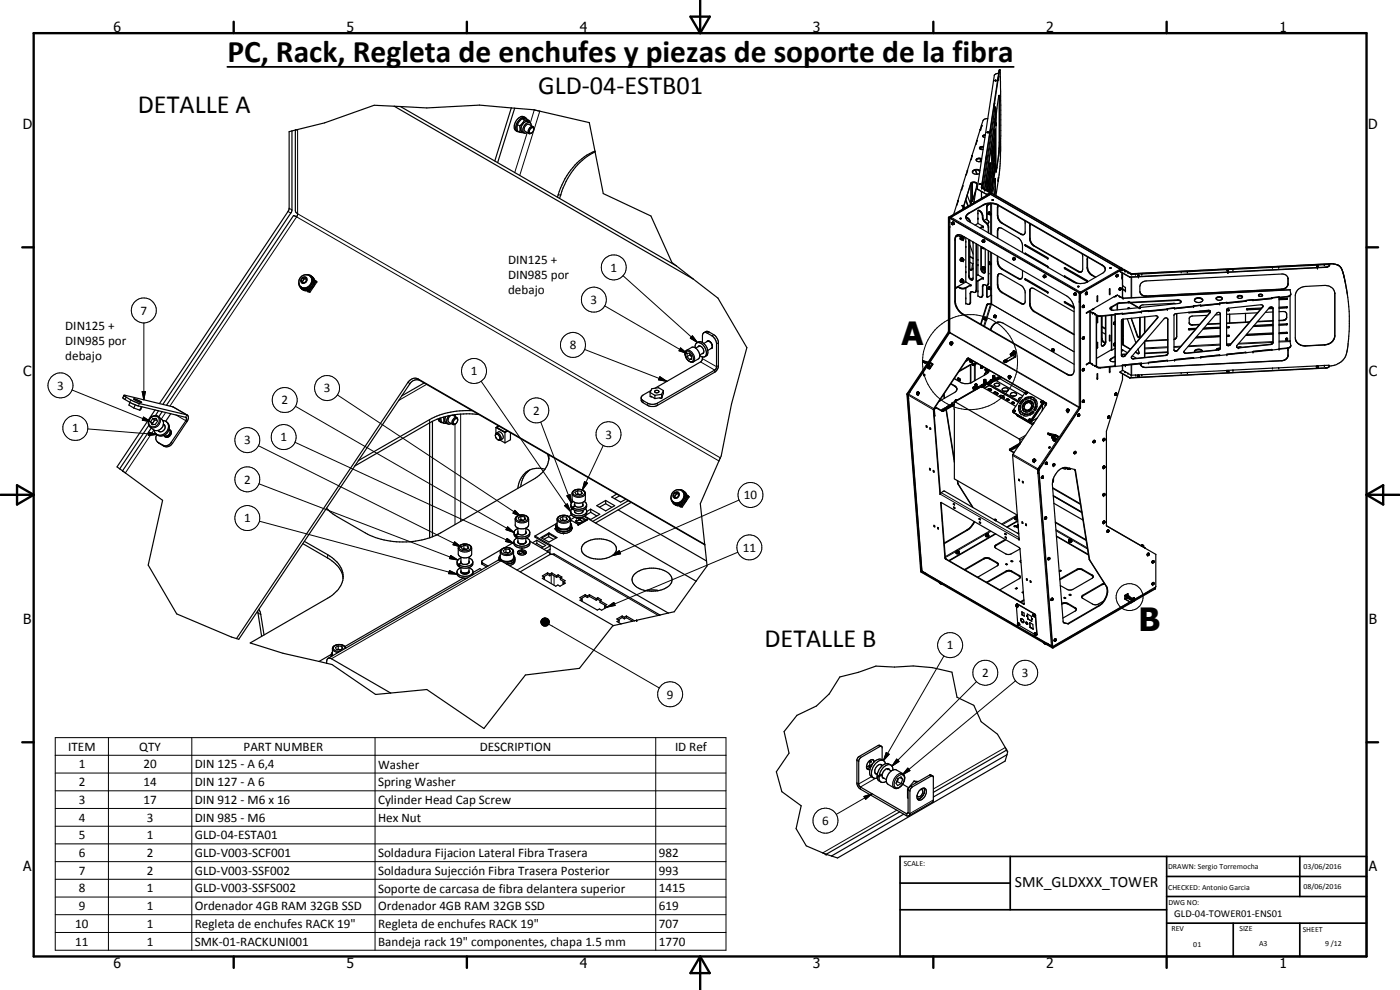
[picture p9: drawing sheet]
<svg xmlns="http://www.w3.org/2000/svg" width="420mm" height="297mm" viewBox="0 0 420 297" stroke-linecap="round" stroke-linejoin="round" font-family="sans-serif">
<defs><g id="words">
<g font-size="9.6">
<text x="270.6" y="103.5">A</text>
<text x="341.7" y="189.4">B</text>
</g>
<text font-size="9.4" x="68.2" y="18.7">PC, Rack, Regleta de enchufes y piezas de soporte de la fibra</text>
<g font-size="7.9">
<text x="161.5" y="28.2">GLD-04-ESTB01</text>
<text x="41.4" y="34">DETALLE A</text>
<text x="229.4" y="194.2">DETALLE B</text>
</g>
<text font-size="4.7" x="304.6" y="266.1">SMK_GLDXXX_TOWER</text>
<g font-size="4.2">
<text x="34" y="9.6">6</text>
<text x="104" y="9.6">5</text>
<text x="174" y="9.6">4</text>
<text x="244" y="9.6">3</text>
<text x="314" y="9.6">2</text>
<text x="384" y="9.6">1</text>
<text x="6.8" y="38.7">D</text>
<text x="410.6" y="38.7">D</text>
<text x="7" y="112.9">C</text>
<text x="410.8" y="112.9">C</text>
<text x="7" y="187.1">B</text>
<text x="410.8" y="187.1">B</text>
<text x="7" y="261.4">A</text>
<text x="410.8" y="261.4">A</text>
<text x="34" y="290.4">6</text>
<text x="104" y="290.4">5</text>
<text x="174" y="290.4">4</text>
<text x="244" y="290.4">3</text>
<text x="314" y="290.4">2</text>
<text x="384" y="290.4">1</text>
</g>
<g font-size="3.9">
<text x="152.5" y="79.1">DIN125 +</text>
<text x="152.5" y="83.6">DIN985 por</text>
<text x="183.2" y="81.5">1</text>
<text x="152.5" y="88.1">debajo</text>
<text x="42.2" y="94.4">7</text>
<text x="177.2" y="91.2">3</text>
<text x="19.6" y="99.1">DIN125 +</text>
<text x="19.6" y="103.6">DIN985 por</text>
<text x="171" y="104.8">8</text>
<text x="19.6" y="108.1">debajo</text>
<text x="141.3" y="112.6">1</text>
<text x="17.2" y="116.9">3</text>
<text x="97.2" y="117.7">3</text>
<text x="84.5" y="121.3">2</text>
<text x="160" y="124.5">2</text>
<text x="21.7" y="129.7">1</text>
<text x="181.7" y="131.6">3</text>
<text x="73.3" y="133.3">3</text>
<text x="84.1" y="132.4">1</text>
<text x="73.3" y="145.1">2</text>
<text x="223.3" y="149.8">10</text>
<text x="73.3" y="156.7">1</text>
<text x="222.9" y="165.5">11</text>
<text x="284.2" y="194.8">1</text>
<text x="294.7" y="203.1">2</text>
<text x="306.7" y="203.1">3</text>
<text x="200.1" y="209.6">9</text>
<text x="20.5" y="225.2">ITEM</text>
<text x="41.8" y="225.3">QTY</text>
<text x="73.1" y="225.2">PART NUMBER</text>
<text x="144" y="225.3">DESCRIPTION</text>
<text x="202.6" y="225.3">ID Ref</text>
<text x="23.6" y="230.5">1</text>
<text x="43.1" y="230.5">20</text>
<text x="58.5" y="230.5">DIN 125 - A 6,4</text>
<text x="113.5" y="230.6">Washer</text>
<text x="23.6" y="235.9">2</text>
<text x="43.1" y="235.9">14</text>
<text x="58.5" y="235.9">DIN 127 - A 6</text>
<text x="113.5" y="236">Spring Washer</text>
<text x="23.6" y="241.2">3</text>
<text x="43.1" y="241.2">17</text>
<text x="58.5" y="241.2">DIN 912 - M6 x 16</text>
<text x="113.5" y="241.3">Cylinder Head Cap Screw</text>
<text x="23.6" y="246.5">4</text>
<text x="23.6" y="251.8">5</text>
<text x="44.1" y="246.5">3</text>
<text x="44.1" y="251.8">1</text>
<text x="58.5" y="246.5">DIN 985 - M6</text>
<text x="58.5" y="251.8">GLD-04-ESTA01</text>
<text x="113.5" y="246.5">Hex Nut</text>
<text x="246.7" y="247.5">6</text>
<text x="23.6" y="257.1">6</text>
<text x="44.1" y="257.1">2</text>
<text x="58.5" y="257.1">GLD-V003-SCF001</text>
<text x="113.5" y="257.2">Soldadura Fijacion Lateral Fibra Trasera</text>
<text x="197.7" y="257.1">982</text>
<text x="23.6" y="262.4">7</text>
<text x="44.1" y="262.4">2</text>
<text x="58.5" y="262.4">GLD-V003-SSF002</text>
<text x="113.5" y="262.6">Soldadura Sujección Fibra Trasera Posterior</text>
<text x="197.7" y="262.4">993</text>
<text x="23.6" y="267.8">8</text>
<text x="44.1" y="267.8">1</text>
<text x="58.5" y="267.8">GLD-V003-SSFS002</text>
<text x="113.5" y="267.8">Soporte de carcasa de fibra delantera superior</text>
<text x="197.7" y="267.8">1415</text>
<text x="23.6" y="273.1">9</text>
<text x="44.1" y="273">1</text>
<text x="58.5" y="273.2">Ordenador 4GB RAM 32GB SSD</text>
<text x="113.5" y="273.2">Ordenador 4GB RAM 32GB SSD</text>
<text x="197.7" y="273.1">619</text>
<text x="22.6" y="278.4">10</text>
<text x="44.1" y="278.4">1</text>
<text x="58.5" y="278.5">Regleta de enchufes RACK 19&quot;</text>
<text x="113.5" y="278.5">Regleta de enchufes RACK 19&quot;</text>
<text x="197.7" y="278.4">707</text>
<text x="22.6" y="283.7">11</text>
<text x="44.1" y="283.7">1</text>
<text x="58.5" y="283.7">SMK-01-RACKUNI001</text>
<text x="113.5" y="283.8">Bandeja rack 19&quot; componentes, chapa 1.5 mm</text>
<text x="197.7" y="283.7">1770</text>
</g>
<text font-size="3.1" x="352.4" y="275.2">GLD-04-TOWER01-ENS01</text>
<g font-size="2.4">
<text x="271.2" y="259.7">SCALE:</text>
<text x="350.6" y="260.8">DRAWN: Sergio Torremocha</text>
<text x="391.2" y="260.6">03/06/2016</text>
<text x="350.6" y="267">CHECKED: Antonio Garcia</text>
<text x="391.2" y="266.7">08/06/2016</text>
<text x="350.6" y="271.4">DWG NO:</text>
<text x="351.6" y="279.3">REV</text>
<text x="372" y="279.4">SIZE</text>
<text x="391" y="279.6">SHEET</text>
<text x="358.1" y="284.1">01</text>
<text x="377.9" y="283.8">A3</text>
<text x="397.7" y="283.8">9 /12</text>
</g>
</g></defs>
<g fill="none" stroke="#000" stroke-width=".3">
<path d="M89.3 38.9v25.2l126.9 73.3M158.2 39.8l-3.7 12M158.8 37.3a1.36 1.36 0 0 0-1.2 2.1M160.3 33l-1.1 3.9M162 33.4l-6 19.2M298.3 35.7l-3.1 20.8M298.5 37h.1M298.6 39.2h.1M298.7 34.4h.1M298.7 32.9h.1M298.7 39.3h.1M299 37.4h.1"/>
<path d="M299 37h.1M299 37.1v.3M299 37v.4M299 37v.3M299.8 21.7h.1M299.9 29.9h.1M300 21h.1M168.3 58.5h-.8M288.9 55.8h.1M290.3 51.2h.1M291.3 55v.2M291.7 46.7h.1"/>
<path d="M293.1 42.2h.2M293.3 56.7v.1M294.5 56.1l.1 .1M294.6 56.4h.1M294.6 57.5v2M294.6 56.2h.1M294.7 56.2l-.1 .2M296.1 58.3h.1M296.3 54.8h.1M296.3 54.4v.5M296.3 57.4l.1 .1M296.4 54.8h.1"/>
<path d="M296.4 54.5h.1M296.4 54.5v.3M296.4 54.6l-.1 .1M296.4 58.3h.1M296.7 57.4h.1M297 58h.1M297 51.8h.1M297 56.9h.1M297.1 49.3h.1M297.1 58l.1 .1M297.1 49.4h.1M297.5 57.9l-.1 .1"/>
<path d="M297.6 57.1h.1M297.7 45.8h.1M297.7 45.5h.1M297.7 45.4v.5M297.7 45.5v.1M298.4 46.1h.1M298.4 44.7h.2M298.5 43.6h.1M298.5 51.2h.2M298.6 49.4h.1M298.6 46.9h.1M298.6 41.7h.1"/>
<path d="M298.7 55.9h.1M298.7 54.4h.1M298.7 49.5h.1M299 51.3h.1M299 51.1v-.2v.4M299 50.8v.5M299.1 50.2h.1M299.6 47h.1M299.9 42.7h.1M86.4 63.5l.9 .4M86.8 62.5l.8 .5M284.6 65.3l.2 .1"/>
<path d="M284.8 65.2h.1M285.1 68.2v31.5l38.8 22.4v-31.5M285.1 65.5l-.1 .1M285.2 65.4l-.1 .1M285.4 65.2l11.9-6.9 38.8 22.5-11.8 6.8zM285.6 67l.4 .1v.3zM285.7 66.8l.3 .3M286 67.1v.3M286.7 71.9l-.2 .1M287.5 60.2h.1M288.1 70.9v.1M289 71.4l-.2 .5"/>
<path d="M289 71.4h.1M289 77.8l-.2 .1v.3M289.1 61.8v.1M289.1 62v.1M289.2 61.8v.2M290.2 65.2l-.1 .1M290.4 65.4h-.1M290.8 63.9v.2M290.9 72.1l-.2 .1M291.4 60.2h.1M291.8 60.3h.1M292 77.5h-.1"/>
<path d="M293.8 63.1l-.1 .1M294.1 63.2l-.1 .1M294.8 72.2l.4 .4a.27 .27 0 0 1-.4-.1 .27 .27 0 0 1 .1-.4l.2 .2M295 64.8l-.2 .1M295 65.2h-.2M295 68.1h.1M295.1 72.4v.3M295.1 61.4v.2M295.2 74.4v.1M295.2 74.5h.1M295.9 66.7l-.2 .1M296.1 61.9l.1 .1"/>
<path d="M296.4 61.5l.1 .1M296.4 67.1v.1M296.7 68.2l-.1 .1M297 64.3h.1M297.2 64l-.2 .3M297.2 79l-.2 .3M297.3 61.1v2.9M297.3 64.4v5.9M297.3 75.6v3.4M297.3 79.4v7M297.6 61.1v9.3M297.6 75.8v12.8"/>
<path d="M299.5 62.2l-.2 .1M299.5 78.4l-.2 .1M299.5 69.2l-.2 .1M299.5 64.6l-.2 .1M299.5 61.4v.2M300.8 66.9l-.2 .1M304.1 77.5l.2 .2M304.3 77.6h-.4l.4 .4M304.3 77.6v.4M304.4 77.8l-.1 .2M306.5 70.2l-.1 .1M307.9 76.2l-.1 .1"/>
<path d="M307.9 73.7l-.1 .1M309.1 67.6l-.1 .1M309.1 71.5h-.1M310.5 73.8h-.2M314.5 77.5l-.1 .1M326.4 77.7l-.1 .1M330.8 79.5v.1M399 79.5v.1M399.3 79.1v.1M43.2 96.9v23M90.5 83.5a.92 .92 0 0 1 1.4-.2 .92 .92 0 0 1-.1 1.4 .91 .91 0 0 1-1.4 .1l-.2-.6zM93 82.8a2.16 2.16 0 0 1-.1 2.8 2.16 2.16 0 0 1-2.7 .4"/>
<path d="M181.5 91.8l24.7 14.2M187 82.7l22.3 20.1M212.8 99.6l-.6 .3M284.6 99.6l.2 .1M284.6 99.5l.2 .1M286.7 90.3l-.2 .1M288.1 86.3v.1M288.9 94.1l-.2 .1M289 84.2h.1M289 84.2l-.2 .4M289.8 86.3v.1M290.9 82.7l-.2 .1"/>
<path d="M291.3 90.6l-.1 .1M291.3 88.1h-.1M291.4 85.7h-.1M293.1 87l-.2 .1M294.5 80.6l-.1 .1M295 88.5l-.2 .1M295 86h-.2M295 83.6h.1M295.4 80.4l-.1 .5M295.4 80.4h.1M295.5 97.9l2-6.6 24.9 14.3M295.8 95.9l-.6 1.9"/>
<path d="M295.9 95.5l-.2 .4M296.1 91.6h.1M296.1 88.9h.1M296.4 91.2l.2 .1M296.7 85h-.1M297 86.7h.1M297.2 91.1l-1.2 4.4M297.2 86.4l-.2 .3M297.3 98.8h.1M297.3 86.9v1.7M298.5 94.8v.4M298.7 94.6h.1"/>
<path d="M299.5 83l-.2 .1M299.5 85.4l-.2 .1M300.8 87.7l-.2 .1M300.8 80.7l-.2 .1M305.6 83.5l-.1 .1M306.5 91l-.1 .1M307.9 83.9l-.1 .1M309.1 91.1l-.1 .1M309.1 87.3l-.1 .1M310.5 93.4l-.2 .1M313.1 82.8l.4 .2v.3l-.4-.2zM313.2 82.8h.2"/>
<path d="M313.5 82.9v.4M314.5 80.1h-.1M314.5 87.8h-.1M319.7 90.8h-.1M319.7 80.6h-.1M319.7 83.1h-.1M322.3 88.1v.3l.3 .2M322.3 88.1h.2M322.4 88.1h.1M322.5 88.1l.1 .2M322.5 88.1l.2 .1M322.7 88.2v.3"/>
<path d="M322.7 88.3l-.1 .3M323.8 81.4l-.2 .1M323.9 87.8h-.1M324 87.9l-.1 .1M324 88.1v1.2M324.1 88.1l.2 .1M324.2 87.9l.1 .1M324.9 92.2h.1M325.2 91.9h.2l-.2 .3zM325.3 91.7l-.3 .2-.1 .3M326.1 88h.2l-.1 .3zM326.3 87.9l-.1 .1"/>
<path d="M326.3 87.8l-.4 .1v.4M326.3 84.4l-.1 .1M326.4 80.1l-.1 .1M327.2 93.6v15.3M327.7 82.5h-.1M329.2 94.6v.1M330.3 94.8v.1M333.4 92.2v.1M334.7 97.1v.4M334.7 96.4l-.5 .4 .1 .5M335.1 83h.1M335.2 91.3v1.7"/>
<path d="M335.3 82.9h.1M335.3 82.7h.2l-.1 .2zM335.4 91v2M335.4 82.4l-.3 .2v.4M336 90.8v.2M336.2 81.5v.1M336.2 86.7h.2v.2zM336.4 86.4l-.4 .2v.4M336.5 80.8l.2 .1M336.6 80.4l-.1 .1M336.8 83.7h.1M336.8 94v.1"/>
<path d="M336.9 80.9l-.1 .1M336.9 83.2l-.1 .1M337 86.8v.1M337.1 89.5h.1M337.3 80.9h.1M337.6 81.3h.1M337.8 87.2h-.1M338.8 90.7v.1M339 83.1h.1M339.1 90.7h.1M339.1 90.7v.1M339.2 83.1v.1"/>
<path d="M339.5 83.2v6.1M339.5 82.1v.2h.1M339.6 82.3h.1M339.6 82.1v.2M339.6 83.2v6.1M341.9 92.3v.1M344 88.8v.1M344.6 93.2l.1 .1M347.3 95.4v.1M350.5 95.8h.1M352.5 92.4v.1M353.4 90v.1"/>
<path d="M356.9 98.8v.2M356.9 93.7v.2M357.8 97.5h.1M360.3 91.6l.1 .1M363.1 93.8v.1M366.2 94.1l.1 .1M368.2 90.8h.1M368.7 93.1v.2M368.7 98.3h.1M374.3 92.9v.1M376 89.9v.1M378.9 92.1v.1"/>
<path d="M382 92.5h.1M384.7 86.7v.1M385.1 96.1v.1M386.1 95.2l.1 .1M386.1 94.1l.1 .1M386.1 99.9l.1 .1M386.1 89.7l.1 .1M386.1 92.2l.1 .2M386.1 97.4l.1 .1M386.4 88.9v.2M386.5 83.6l.1 .1M386.5 85.1l.1 .1"/>
<path d="M387.2 87l-50.1 2.5M397.9 80.1v.1M400.6 88v.1M21.6 117l23.6 9.5M37.9 119.2l-.4 .7M42.7 117.5h.9l-.4 2.4zM101.2 118.5l55.1 36.4M122.5 114.7l.5 .4M125.5 113.7l.5 .5M128 115.3l-8.3 4.8M144.4 114.4l26.9 39.1M175.5 104.9l24.6 9.5"/>
<path d="M198 113l2.1 1.4-2.5-.4zM204.2 104.4l2 1.6-2.4-.8zM205.8 105.6a1.37 1.37 0 0 1 2 .9 1.24 1.24 0 0 1-.4 2 2.35 2.35 0 0 1-1.6-2.9zM206.1 105.1a2.2 2.2 0 0 1 2.3 2.1v.8l-.3 .6M207.8 100.8l1.5 2-2.1-1.3zM210.3 108.6l4.2 2.4v.7M210.8 107.6l4.2 2.4 .6-.3M214.2 100.4l-.6 .4M215.6 102.9l-.6 .3M272.2 118.3l.1 .1M272.3 118l.1 .1M272.6 118.6l7.5 4.3"/>
<path d="M272.7 118.3l7.5 4.3M272.7 119.6l4 51.8M275.2 117.8l.3-.1-.1 .3zM275.6 117.6l.1 .4-.5 .2M277 108.3v.2M277.2 108.5v.1M277.7 108.6l-.1 .2M278.3 109.9l-5.1 7.6M278.5 109.6l-.3 .1M278.5 110.4l.1 .1M278.5 109.3a.27 .27 0 0 0-.4 .1 .27 .27 0 0 0 .2 .3l.2-.1M278.5 109.3l.1 .2"/>
<path d="M278.5 109.3v.3M278.6 109.6h-.1M278.7 110.6h.1M278.9 109.1l-.2 .2M279.1 108.8l5.9-8.9 38.8 22.4-11.8 17.6M279.1 110.4l.1 .1M279.2 108.8l.6 .5M279.3 109.1l.6 .4M283.2 118.4l.1 .1M285.3 102.7l.2 .1-.1 .2-.2-.1zM285.7 102.7v.3l-.5 .2M286.5 115.7v.2"/>
<path d="M287.8 114h.1M287.9 113.8h.1M290.2 107.6l.1 .1M290.7 107.5l.1 .1M291.1 107.7l-1.3 .8M291.2 109.4v.1M291.4 108.5v.1M291.6 108.4h.1M292.3 109.2l-.2 .3M292.3 109.2h.1M292.4 109.1v.1M292.4 109.6v4.7"/>
<path d="M292.4 116.6v.1M292.6 116.5h.1M292.6 115.4l.4 .1M292.6 115.4l.3 .1M292.7 109.1v5.1M292.9 116.6h.1M292.9 116.8v.1M293.1 115.5h-.1M293.1 115.4v.1M293.2 115.4l-.4-.2-.2 .2M293.2 115.4h-.1M293.2 115.4l-.2 .2"/>
<path d="M293.7 116.1v.1M294.5 110l.2 .3M294.5 115.6l.7 .1M294.6 115.6l.4-.2 .2 .3M294.6 115.6h.5M294.6 116l-8 4.6M295.3 114l.1 .2M295.4 114.2h.3M295.4 114.2l-.1-.2 .3-.2 .3 .2-.2 .2M295.6 115.4v.2M295.6 115.6h-.3M295.9 114l-.2 .2"/>
<path d="M296.1 111.3h.1M296.2 111h.1M296.8 115.6l-1.5 .9M296.9 115.3h.1M296.9 115.3v.1M297 116.7v.4M297 115.7l8.6 5M297.1 116.7v.4M297.2 114.5h-.1M297.2 114l.2 .2M297.5 114.7h.1M297.8 114h-.5l.1 .2"/>
<path d="M297.8 114h.1M297.8 114l-.4 .2M297.8 114.1l-.2 .1M297.8 114v.1M297.8 114.1h.1M297.9 114.5h.1M298 112.9h.5M298 112.7l.5 .1-.4 .1zM298.2 114.3h.1M298.2 114h.1M298.2 114v.1M298.5 112.8v.1"/>
<path d="M298.6 114.1h.1M298.6 114v.1M301.3 108.5v.1M301.5 108.6v.1M301.9 108.6v.1M302.7 112.8l.2 .2h-.2zM302.8 113.1h.1M303.1 112.7a.34 .34 0 0 1 0 .5 .34 .34 0 0 1-.4 0M303.3 106.2v.4h.3M303.3 106.1l.3 .2M303.3 106.1l.3 .5M303.6 106.4v.2"/>
<path d="M303.9 106.7l.7 .5M304 106.6l.8 .2M304.4 105.3h-.2M304.6 105.4l-.1 .1M304.8 105.8h-.1M315.9 104.8v.4M316 104.6h.1M320.3 112.3h-.1M325.2 101.5l.2-.1-.2 .3zM325.2 110.9h.2l-.2 .3zM325.3 110.7l-.3 .2v.4M325.3 101.2l-.3 .1v.4"/>
<path d="M329.2 110v.2M330.3 110.2v.2M330.7 101.5l-.1 .1M331.8 102.5l.1 .1M333.4 107.6v.2M334.7 103.4v.4M334.7 102.8a.57 .57 0 0 0-.4 .9M335 118.3l-.1 .2 .2-.2M335 118.2h.1M335 118.2v.1M335.1 118l-.3 .1v.5M335.1 118.2v.1"/>
<path d="M336.2 111.7v.1M336.8 102.8l-.1 .1M337 101.8h.1M337.3 103.5l-.1 .1M337.6 106.7v.1M337.6 111.5h.1M337.8 109.6l-.1 .1M339 113.3v.1M339.1 104.6h.3M339.2 113.3v.1M339.5 112.6h.1M339.5 109.4v3.2"/>
<path d="M339.6 112.6h.1M339.6 106.9v.5M339.6 109.4v3.2M340.1 107.6v.1M341.4 100.7l-.1 .1M341.5 104.8h.1M341.5 106l-.1 .1M344 110.2v.1M349.8 106.6v.1M350.5 106v.1M350.5 104.3l-6.9 .4M350.5 104.1l-6.9 .3"/>
<path d="M353.1 101v.1M353.4 105.1v.1M354.2 104.1l-1.9 .1M354.4 103.9l-2.1 .1M355.9 106h.1M365.6 104.9l.1 .1M366.2 104.4h.1M366.2 103.5l-9.7 .5M366.2 103.3l-9.4 .5M368.1 103.4l1.1 .1M368.7 100.8v.1M369.5 103.1l-1.4 .1"/>
<path d="M371.7 104.3v.1M374.3 100.5v.1M381.4 103.3v.1M382 102.8l-10.5 .5M382 102.5l-10.2 .5M384.7 108.2h.1M386.3 101.9h.1M386.3 101.9h-.3M386.4 104.4v.1M386.5 105l.1 .1M386.5 106.6h.1M387.2 102.5l-3.3 .1"/>
<path d="M387.2 102.2l-3.3 .2M391.9 103.8h.1M397.5 103.5h.1M397.9 110.4h.1M399 109.8v.1M400.6 100.8h.1M26.3 128.7l20.8 1.6M39.3 120l-.4 .7M41.9 121.1l-.4 .7M43.1 125.1l2.1 1.4-2.5-.4zM44.6 129.7l2.5 .6-2.6 .4zM45.2 125.5a1.47 1.47 0 0 1 2.2-.3 1.47 1.47 0 0 1-.1 2.2 1.47 1.47 0 0 1-2.3 .4 1.47 1.47 0 0 1 .2-2.3z"/>
<path d="M46.2 129l-8.6 12.9M47.4 132.8l.4 .3M47.7 125.1a2.06 2.06 0 0 1-.2 2.5 2.06 2.06 0 0 1-2.5 .5M48.9 133.6l.3 .3M49.7 123.7l-1.3 2M51 121.8l38-56.7 126.8 73.2M51.4 132.7l.4 .4M51.8 122l4.2 2.5-.3 .7M52.7 124.5l3.4 2M77.5 133.7l60.9 30.4M88.5 132.7l65.7 30.4M88.7 121.9l65.6 37.9"/>
<path d="M128.9 125.9v1M135.5 124.6l-.2 .1a1.51 1.51 0 0 0-.6 2M135.7 124.5l.2 .1M136.6 124.4v.3M136.6 127.3v30.1M138.2 124.2v32.2M149.6 129.6a1.42 1.42 0 0 1 1.2 2.1M162.3 126.7l9.2 24.2M181 133.6l-6.2 13.4M193 120.2v.6M194.4 121v.7M197.3 121v.7"/>
<path d="M280.2 123h.1M280.4 122.5h.1M280.6 124.7l-.2 .1M282.6 123.2v.2M283.2 123.2v.2M286.7 120.1l.1 .2M286.8 120.3h.1M286.8 120.3h.2M287.3 120.1l-.2-.2-.4 .2 .4 .2M303.1 135v.2M303.9 136.7l7.5 4.3M304 136.3l7.5 4.4"/>
<path d="M304 123.6l.2 .1M304.4 124h.1M305.3 124.8h.1M307.3 131.4l-1.2 .7M307.9 130.6l-2.1 1.1M308.8 126.4l.1 .1M308.8 126.5h.1M309.2 126.3l.2 .1M309.6 126.2l.1 .1M309.8 127.3v.1M310.2 137.8l.2 .2-.2 .2zM310.5 137.8a.34 .34 0 0 1 0 .4 .34 .34 0 0 1-.4 .1"/>
<path d="M313 120.6l.1 .2M313 121l.1 .2M314 120.9h.1M314.1 139.1h.1M314.1 139l.2 .2-.2 .1zM314.2 138.8l-.3 .2v.4M314.6 130v.2M314.9 130.2l-.1 .1M315.2 130.3v.2M315.7 131.4h.1M315.8 131.4a.28 .28 0 0 1-.1-.5 .28 .28 0 0 1 .4 .1l-.1 .4M316.1 131l-.3 .4"/>
<path d="M316.1 132.2h.1M316.3 139.4l.3 .1-.2 .2zM316.3 132.3h.1M316.5 139.2l-.4 .2v.3M316.6 131.7v.1M316.8 132.2h.1M316.8 130.5l.6 .5M316.9 130.9l.5 .3M320.1 123l.3-.1-.2 .2zM320.6 122.8l-.1 .4-.4 .1M322.7 135.8h.2l-.2 .3zM322.8 135.6l-.4 .2 .1 .3"/>
<path d="M323.8 124.5h.2l-.1 .3zM323.9 124.2l-.4 .4 .1 .2M323.9 124.2h.1M323.9 124.5h.1M324.1 122.4l.1 .1M324.1 122.3h.2M325.2 120.4h.2l-.2 .2zM325.3 120.1l-.3 .2v.4M325.4 120.4h.1M328.4 132.6l.2-.1-.1 .2zM328.5 132.2l-.3 .2v.4M328.6 132.6l-.1 .1"/>
<path d="M331.4 132.1h.1M331.5 131.8h.1M331.5 131.8l-.1 .3M331.5 131.8l.1 .2M331.5 131.6l-.3 .2v.4M331.5 139.9l-.3 .2v.4M331.5 132l-.1 .1M331.6 132h-.1M332.8 125.1l.2 .1-.1 .1zM332.9 124.9l-.3 .2v.3M77.7 145.2l59.7 22.8M77.8 156.4l59.4 15.9"/>
<path d="M152.3 158.1l2 1.7-2.5-.9zM154.5 153.1l1.8 1.8-2.3-.9zM154.6 155.7a2.37 2.37 0 0 0 3.9 .4l.2-.4M155 155.2a2.12 2.12 0 0 1 3.4 .4 2.12 2.12 0 0 1-3.5 .1zM166.8 158.5l-.1 .3M167.2 155.9a2.32 2.32 0 0 0 3.9 .1l.1-.1M167.7 155.1a2.36 2.36 0 0 1 3.2 .4 1.78 1.78 0 0 1-2.6 1 .86 .86 0 0 1-.8-.5 .86 .86 0 0 1 .2-.9zM169.4 151.7l.9-.5 1 2.3zM170.1 148.8l1-.4 .4 2.5zM171.2 156.2h.4M171.6 158.5v.2M171.7 148.1a2.28 2.28 0 0 0 4 0"/>
<path d="M172.1 147.4a2.12 2.12 0 0 1 3.4 .5 2.06 2.06 0 0 1-3.6-.1zM173.4 157.3v.2M173.7 155.6v.4M175.4 144.5l.9 .4-1.5 2.1zM176 155.8l-.2 .2M202.3 148a.93 .93 0 0 1 1.5-.1 .93 .93 0 0 1-.4 1.5 .87 .87 0 0 1-1.3-.2 .87 .87 0 0 1 .2-1.2zM204.8 147.4a2.15 2.15 0 0 1-.1 2.7 2.15 2.15 0 0 1-2.7 .4M221.8 150l-38 16.7M282.2 148.3l23.6 13.5M282.4 150.9h-.1M282.5 147.8l23.3 13.5M290.2 159l.1 .1"/>
<path d="M297.1 159.3l-13.4 7.7M297.4 159.4l-1.2 .7M304.7 155.2l-3.8 2.2M304.7 155.2l.1 .2M304.8 155.4h.5M304.9 155.4h.4M305.1 155l-.4 .1 .2 .3M305.1 155l.2 .1M305.3 154.6l-4.7 2.6M305.3 154.8l-.3 .2M305.4 157.7l.2 .2M311.5 142l4 51.8-38.8-22.4"/>
<path d="M311.6 141.1h.1M311.7 141.1l.1 .1M311.7 140.5l.1 .1M311.8 140.8l.1 .1M312.9 143.4h.1M313 142.9l-.3 .2v.4M313.1 143.1l-.2 .3M313.1 143.1v.1M313.1 143.2l-.1 .2M313.9 155.4h.2l-.2 .3zM314 155.2l-.3 .1v.4M316.1 148.7l8.5 4.9"/>
<path d="M316.1 143.7v.7M316.1 148.8l8.5 5M316.9 158.9l9.4 5.5M316.9 159.3l4.4 2.5M320.9 140.5v.1M320.9 140.6h.1M320.9 140.6v.1M322.7 141.2l.1 .1M331.4 148.4h.1v.2zM331.4 156.7v.1M331.4 140.4h.1M331.5 156.6l-.1 .3z"/>
<path d="M331.5 148.2l-.3 .1v.4M331.5 156.4l-.3 .2v.4M332.6 159.3v.3zM332.6 159.1h.1M332.6 159.1l-.3 .3 .1 .3M98.3 166.4v1M134.9 171.2l2.3 1.1-2.5-.2zM135.2 166.7l2.2 1.3-2.5-.4zM136.4 162.6l2 1.5-2.4-.7zM137.5 164.5a2.31 2.31 0 0 0 4.1 0M138.1 163.7a2.1 2.1 0 0 1 3.2 .6 2.04 2.04 0 0 1-3.5 0zM139.5 172v.3"/>
<path d="M139.6 173.5l-.1 .3M144.8 168.9v.4M150.1 165.6a2.3 2.3 0 0 0 4 0M150.4 168.3l-50.9 29.4M150.7 164.8a2.28 2.28 0 0 1 3.2 .4 1.89 1.89 0 0 1-3.1 .8l-.4-.5zM152.2 161.5l2 1.6-2.4-.6zM156.5 165.5a.69 .69 0 0 0-1.1 .4M156.7 164.4l-.1 1.3M164.5 165.6l-9.4 5.4M165 163.7l.1 1.1M165.4 172.5v2.5M165.8 166.3l31.8 18.4"/>
<path d="M166.3 172.8v2.8M169.3 160l-.4 .1M183.8 166.7l2-1.5 .5 1zM221.4 165.7l-39.3 16.5M276.5 171.5v.2M276.6 171.1l-.1 .1M276.7 171.4h-.1M277.7 172v.1M281.9 174.8l.7 .4M284 167.8h-.1M287 165.5l.6 .1M287.1 165.4l-3.5 2"/>
<path d="M287.1 165.4l.2 .3 .5-.2M287.7 165.4l-.4-.2-.2 .2M287.7 165.4h.1M287.8 165.4l-.1 .2M287.8 165.5h.1M289.5 170.9h.1M295.3 167.5v.2M295.9 160.3l-8.6 4.9M295.9 160.4l.2 .2 .6-.2M296 160.1l.6 .2-.4 .2-.3-.1zM296.2 174.7v.1M297 167.5v.2"/>
<path d="M298.9 163.5v.2M299.2 168.8v.2M301.9 171.4v.2M303.6 171.4v.2M305.8 172.6v.2M314.8 167.7l.2-.1-.1 .3zM315 167.4l-.3 .2v.3M315 167.6h.1M315.8 179.8l.2 .1-.2 .2zM315.9 179.7l.1 .1M315.9 179.6l-.3 .1v.4M320.7 162l.1 .1"/>
<path d="M320.8 162.1l.6 .1M320.8 162.1l.2 .1M320.8 162.1l.4-.3 .3 .1-.2 .3M321.6 161.9l4.8 2.8M321.6 162l-.2 .2M323.1 170.9v.2M324.9 170.9v.2M325 178.6v.2M327.7 172.5v.2M330.7 175.3v.1M332 175.9l.1 .1M337.6 178.7v.1"/>
<path d="M337.7 178.6h.1M338.1 178.9h.1M338.1 179.3l-.5 .3M338.1 178.7l.1 .1M338.3 179.4l-.6 .4M338.4 178.2h.1M339 179.7h.1M339.2 179.2l-.2 .5M339.2 179.2l.1 .4-.3 .1M339.3 179.2l-.3 .1v.4M339.5 179.8v.1M339.6 179.7h.1"/>
<path d="M340.3 179.3h.1M342.7 163.6h.1M342.7 163.6l.4 .2M343.1 163.8l.1 .1M343.2 163.9h.1M343.5 164.3v.1M344.7 166.3l.1-.1v.3zM344.8 166.2v.1M344.8 166.1l-.3 .1v.4M345.1 177.1l-4.7 2.7M345.9 175.4h.1M346.1 168.6h.2l-.2 .2z"/>
<path d="M346.2 175l-.1 .4zM346.2 168.3l-.3 .2v.4M346.2 174.9h-.2l-.1 .5M346.7 176.5v.2M77.4 183.9l.9 .5M99.8 194.6a1.57 1.57 0 0 0 1.7 1.1M103.5 194.6a1.71 1.71 0 0 0-2.5-1.1 .94 .94 0 0 0-1 1 .94 .94 0 0 0 1.2 .9l.9 .1M162.5 186.1l-.1 .5zM162.5 186.1l-.1 .7zM162.5 186.1l-.1 1zM162.5 186.1v1.2zM162.5 186.1l.2 1.4z"/>
<path d="M162.5 186.1l.4 1.6-.2-.2zM162.5 186.1l.6 1.7-.2-.1zM162.5 186.1l.9 1.8-.3-.1zM162.5 186.1l1.2 1.8h-.3zM162.5 186.1l1.5 1.7-.3 .1zM162.5 186.1l1.7 1.6-.2 .1zM162.5 186.1l1.9 1.5-.2 .1zM162.5 186.1l2.1 1.3-.2 .2zM162.5 186.1l2.2 1.1-.1 .2zM162.5 186.1l2.3 .8-.1 .3zM162.5 186.1l2.4 .5-.1 .3zM162.5 186.1l2.3 .3 .1 .2z"/>
<path d="M162.5 186.1h2.2l.1 .3zM162.5 186.1l2.1-.2 .1 .2zM162.5 186.1l1.9-.4 .2 .2zM162.5 186.1l1.7-.6 .2 .2zM162.5 186.1l1.4-.6h.3zM162.5 186.1l1.4-.6zM162.5 186.1l1.1-.7zM162.5 186.1l.9-.7zM162.5 186.2h2.3M162.5 186h2.2M162.7 185.8l.2-.2-.4 .5zM162.7 185.8l-.2 .3z"/>
<path d="M162.9 185.6l.2-.1-.6 .6zM164.7 187.3l33.2 19.1M182.1 182.2l2.1-1.4 .4 .9zM283.3 196.8l-18.2 31.4M305 181.7l.2 .2zM305 181.7h.1M305 181.5l.3 .2 .1 .3M305.4 187.2l.2 .3zM305.4 181.2l-.1 .1M305.4 187.1h.3l.1 .4M305.8 187.5v.1M306.3 180.5v.1"/>
<path d="M307.2 181.1l-.1 .1M310 184.7l.2 .2zM310 184.4l.3 .1 .1 .5M310 184.6v.1M310 184.8h.1M310.4 190.2l.2 .3zM310.4 184.1l-.1 .1M310.5 189.9l.3 .2v.4M310.8 184.7l-.1 .1M311.2 190.3h.1M313.2 192.9l.6 .4M314.4 193.2h.1"/>
<path d="M314.7 193.4v.1M315.8 194.2v.2M315.8 193.9l-.1 .1M316.1 194.2v.2M316.5 192.3h.1M316.8 192l-.1 .3zM316.9 192h.1M316.9 191.8l-.3 .1-.1 .4M318.7 181v.2M319.3 186.8l.1 .1M320.5 181v.2M322.7 182.3v.2"/>
<path d="M329.6 181.8l.2 .1M339.1 180.6l-23.2 13.4M340.4 180.2l-1 .6M293.1 204.5l-25.4 25.4M304.8 204.3l-34 28.2M16.6 221.3h201.3v63.8h-201.3zM16.6 226.6h201.3M16.6 231.9h201.3M16.6 237.3h201.3M32.5 221.3v63.8M57.6 221.3v63.8M112.6 221.3v63.8"/>
<path d="M196.8 221.3v63.8M257.2 228.2l.5 .3M257.9 226.9l.5 .3M259.3 239l2.4-.8-1.9 1.6zM261.3 229.4l.2 .2M261.5 229.6h.1M261.5 233l-3.8 2.2-.5-.3M261.6 229.4h.1M261.7 238.2l-10.7 6.1M261.8 227.9l.4 .9M262.7 233.6l-4.5 2.5v.7M263.5 223.7l.6 .3"/>
<path d="M266 225.8l.9 .5-1.8 1.9zM269.1 227.8l.7 .7-2.1 1.4zM269.1 233.3a1.46 1.46 0 0 1 2.1-.6 2.74 2.74 0 0 1-2.3 3.7 2.09 2.09 0 0 1 .2-3.1zM270.9 232.1a2.78 2.78 0 0 0-2.9 2.6l-.1 1 .5 .8M272.4 230.5l.7 .7-2.3 1.3zM272.5 237.1l.6 .3M273.3 235.8l.5 .3M278.9 232.6l.5 .3M301.7 224.3l-21.6 12.4M16.6 242.6h201.3M16.6 247.9h201.3M16.6 253.2h201.3"/>
<path d="M16.6 258.5h201.3M269.1 243.1l-22.2 12.8M280.1 240l-7 4.1-.6-.3-.5 .3v.6M16.6 263.8h201.3M16.6 269.2h201.3M16.6 274.4h201.3M16.6 279.8h201.3"/>
<circle cx="43.2" cy="93.1" r="3.8"/>
<circle cx="178.2" cy="89.9" r="3.8"/>
<circle cx="184.2" cy="80.2" r="3.7"/>
<circle cx="18.1" cy="115.6" r="3.8"/>
<circle cx="98.2" cy="116.4" r="3.7"/>
<circle cx="142.3" cy="111.3" r="3.8"/>
<circle cx="172" cy="103.5" r="3.7"/>
<circle cx="291.1" cy="108.7" r="14.3"/>
<circle cx="22.6" cy="128.4" r="3.7"/>
<circle cx="74.3" cy="132.1" r="3.8"/>
<circle cx="85.1" cy="131.1" r="3.7"/>
<circle cx="85.5" cy="120" r="3.8"/>
<circle cx="161" cy="123.1" r="3.8"/>
<circle cx="182.6" cy="130.3" r="3.7"/>
<circle cx="74.2" cy="143.8" r="3.8"/>
<circle cx="74.2" cy="155.4" r="3.8"/>
<circle cx="225.2" cy="148.5" r="3.7"/>
<circle cx="331.5" cy="140.3" r=".13"/>
<circle cx="224.9" cy="164.2" r="3.8"/>
<circle cx="339" cy="179.2" r="4"/>
<circle cx="285.2" cy="193.6" r="3.8"/>
<circle cx="201.1" cy="208.3" r="3.8"/>
<circle cx="295.7" cy="201.8" r="3.7"/>
<circle cx="307.6" cy="201.9" r="3.8"/>
<circle cx="247.7" cy="246.2" r="3.8"/>
</g>
<g fill="none" stroke="#000" stroke-width=".35">
<path d="M87.6 39.3v23.7l-.2 .7-38.5 57.6M88.6 39l-1.8 .5-.1 23.5-38.8 58.1M88.6 39v24.2l.1 .4 .6 .5-.2 .8-.1 .2-.9-.4-38.1 56.9M118.3 31.9l-6-.3-14.9 5.3-8.8 2.1M118.3 31.9l1.9 .1M118.3 31.9l89.7 51.8M120.2 32l7.9 .4 15.8-.9 9.5 .9M120.2 32l82.8 47.8M153.4 32.4l1.1 .1M153.4 32.4l-4.9 15.9M154.5 32.5l5.7 .4 16.7 3.9 1.7 8.5M154.5 32.5l-5.2 16.3"/>
<path d="M155.3 37.4v1.8l.7 .5M155.3 37.4l.7 .4M156 39.7l1.1 .1M156 37.8v1.9M156.7 35.6l1.4 .1 .7 .5M156.7 35.6l-1.4 1.8M156.7 35.6l.7 .4M157.4 36l1.4 .2M157.4 36l-1.4 1.8M157.6 39.4l1.1 .6M157.7 35.3a1.87 1.87 0 0 0-2.9 1.1 1.89 1.89 0 0 0 .5 3.1M158 35.7a1.07 1.07 0 0 0-1.9 0 2.88 2.88 0 0 0-1 3.7l.7 .1"/>
<path d="M158.8 37.3l1.2 .7M158.8 36.2l.1 .5M159 38.4a.65 .65 0 0 1 .6-.5 .65 .65 0 0 1 .6 .5 1.31 1.31 0 0 1-1.5 1.6l-.2-.7zM159 36.8a1.48 1.48 0 0 0-2.4 .8 1.38 1.38 0 0 0 .7 2.3M159.4 37.7l-.1-.7a1.37 1.37 0 0 0-2 .8l-.4 1.5a.77 .77 0 0 0 .5 .6 .77 .77 0 0 0 .8-.1M160.2 38.6a.55 .55 0 0 0-.6-.3 .55 .55 0 0 0-.5 .4l-.3 .9 .5 .4M294.2 38.9l-1.1 3.3M294.5 37.6l-.3 1.3M294.5 37.6h.2M294.5 37.6h.1M294.7 37.6l-.5 1.3M296.2 39.7h.1"/>
<path d="M296.2 39.7l.3 .1M296.2 39.7h.4M296.3 39.8h.2M296.4 35.6l-.8 .1-.5 .4-.6 1.5M296.6 39.7h-.4M296.6 39.7l-.1 .1M297.3 38.8l-.2 1.1zM298.1 35.7l.5 .1M298.5 30.9l-.1 1M298.6 32.2l-.1 4.6-3 19.9M298.6 24.1v.1M298.6 39l-.9 6.2"/>
<path d="M298.6 24.2l.1 .1M298.6 24.1l.4 .1M298.7 32.2l-3.7 24.2M298.7 32.1v.1M298.7 39l-1 6.3M298.7 32.1h.1M298.7 24.3h.2M298.7 32.2v4.4l-3.1 20.1M298.7 24.2v.1M298.7 24.1l-.1 .1M298.7 24.1h.1M298.7 24.2h.1"/>
<path d="M298.7 36.9h.1M298.8 36.9l-.1 .6M298.8 36.9l-.1 .6 .3-.1v-.3M298.8 37h-.1M298.8 37h.2v.3M298.8 24.1l.2 .1M298.8 24.2h.1M298.9 24.2v.1M298.9 37.4l.1 13.5-.2-.1M299 24.2l-.1 .1M299.7 22.1h-.1a.98 .98 0 0 0-1.2 .6l-5.1 33.9 2.8 1.7 .9-.3M299.7 22.9l-.2 1.2z"/>
<path d="M299.8 28.7l.1 15.9-.9 6.2M299.8 28.7l-.7 4.2-.2 4.1M299.8 28.7l.2 .6v14.1l-1 7.8M300 21l-5.4 35.2M300.1 21h.1M178.6 45.3v.3M178.6 45.3a20.5 20.5 0 0 0-11.3 13.9M178.6 45.6l2.4 12.5 14.4 6.7 6.3 14 1.3 1M178.6 45.6a21 21 0 0 0-10.7 14M288.5 56.9l-1 3.3M288.9 55.8l-.4 1.1M289.8 59.9l.8 1.9"/>
<path d="M289.9 52.5l-1 3.3M290.3 51.2l-.4 1.3M291.3 47.9l-1 3.3M291.3 55l-2.1 7M291.3 55a1.14 1.14 0 0 1 1.9 .2l-.9 5.5M291.4 55.1l-.2 6M291.4 55.1l-.1 .1M291.5 55l-.1 6.2-1.1-2.7M291.5 55l-.1 .1M291.5 55a1.17 1.17 0 0 1 1.7 .2M291.7 46.7l-.4 1.2M291.8 54.8l.1 5.7 .9-3.1"/>
<path d="M291.8 51.5a1.31 1.31 0 0 0 2.1 .6M291.9 51.5l-.1 .1M292.7 51.1l.4 1.2M292.8 43.4l-1.1 3.3M292.8 51l.5 1.3M292.9 51l1.1 .3M292.9 51l-1 .5M292.9 56.7l-1.1 3.5M292.9 48a1.18 1.18 0 0 0 1.6 .4M293.1 42.2l-.3 1.2M293.2 56.6l3 1.8 .8-.4-.6-.5M293.8 51.1l.2 .6"/>
<path d="M293.9 55.2l.1 .1M294 55.3h.2M294 55.1l-.1 .1M294 55.1h.2M294 55.2h.2M294 55.2h-.1M294.1 51.1a1.63 1.63 0 0 0-2.3 .4M294.2 44.2l-.2 .3M294.2 44.2v.5M294.2 47.6v.9M294.2 44.7l.9 .1M294.2 47.6l.4 .2"/>
<path d="M294.2 47.6l-1.2 .3M294.2 55.1l.1 .1M294.2 55.2v.1M294.3 55.2h-.1M294.3 44.2v.6M294.3 47.7v.8M294.5 56.3l5.3-34.9 .3-.4 .2 10.5v15.9l-.4 4.8-1 6.5M294.5 57.5v2M294.5 56.2l2.2 1.2 .4 .6M294.6 47.6a.99 .99 0 0 0-1.6 .4M294.6 56.4l1 .6M294.6 56.2h.1"/>
<path d="M294.7 44.1v.8M294.7 56.2l2.1 1.2M294.9 54.6v.1M294.9 54.7h.1M294.9 54.7l-.2 1M294.9 54.6l-.2 1.2M294.9 54.7l-.2 1.1M295.1 44l-1.1 .2v.2l.2 .3M295.1 44.2h-.9M295.4 56.9l.9 .5M295.7 40.5l-.6 .1a.38 .38 0 0 0-.1 .5 .38 .38 0 0 0 .6 .1M295.7 40.6l-.8 .3"/>
<path d="M296 54.9h.1M296.1 46.7l-.2 1.1M296.1 46.8l-.2 1M296.1 46.7v.1M296.1 54.9h.1M296.1 54.6l-.1 .1M296.1 54.8v-.4v.5M296.1 54.8v.1M296.1 54.5v.1M296.1 54.4h.2M296.2 55.2v-.3l-.1 2.1M296.3 54.4l.1 .5h-.3"/>
<path d="M296.8 57.4l.3 .4M297 57.9v.1M297.1 58h.1M297.1 58l-12.4 7.2M297.1 49.1l.1-.2v9.1M297.1 49.1v8.7M297.1 51.5l-.8 5.6M297.1 56.6l-.1 .9 .1-.6M297.1 49.1l-.8 5.3M297.1 49.1v.1M297.1 58l.2 .1M297.1 52.6l-.7 4.6"/>
<path d="M297.1 54.1l-.5 3.2M297.1 55.4l-.3 2M297.1 57.8l.1 .2M297.2 58.1l-12.4 7.2v34.3l-6.1 9.1M297.2 58.1h.1M297.2 58h.1M297.3 57.9h.2l39.1 22.5 .3 .5M297.3 57.9l-.1 .1M297.3 57.9l39.2 22.6 .3 .4M297.3 58.1v.2M297.4 45.3l.1 .6zM297.5 45.4h.2"/>
<path d="M297.6 53l1-6.5-1 6.8M297.6 45.9l.1 11.5M297.7 57.4h.1M297.7 60l.4 .1zM297.7 45.4v.4h-.2M297.7 45.3v.1M298.4 44v2.1l-.8 4.6M298.5 43.2l-.9 6.1M298.6 43.2v2.5l-1 6.3M298.6 43.2h-.1M298.6 53.6l-.1 4.8M298.6 41.4v.3"/>
<path d="M298.6 49l-1 6.9M298.6 41.4l-1 6.9M298.6 49.1l-1 6.4M298.7 50.9v-12.2l-.1 12-1 6.4M298.7 54.3v.2M298.7 51.3v.1M298.7 53.6l-.8 4.5M298.7 53.6h.1M298.7 51.2l-1 6.2M298.7 54.4h-.1M298.7 53.6l-.1 4.9M298.7 51v.1"/>
<path d="M298.8 50.8l-.1 .6M298.8 50.8l-.1 .5M299 51v.3l-.3 .1M299.5 54.3v.1M299.7 53.2l-.2 1.1zM203 79.8l5 3.9M284.7 65.2l-.1 34.4-6 9M284.7 65.2l-.1 .1M284.9 68.1l.2 .1v-2.7l38.7 22.3 .1 2.8M284.9 66.7h.1M284.9 68.1l.2 31.7h-.3l-5.9 8.9M285 65.5v.1"/>
<path d="M285 65.5l-.1 1.2M285 66.7v.1M285 65.6h.1M285 66.8h.1M285.1 67.9l-.2 .2M285.3 65.4l38.7 22.4v.3M285.3 65.4h.1M285.3 65.4h-.2M285.3 65.2l-.4 .3M285.3 65.2l11.8-6.9h.4l38.8 22.5M285.3 65.2h.1l-.1 .2M285.7 67.1v.1"/>
<path d="M285.8 67l-.1 .1M285.8 67.1l.1 .1h-.2M285.8 67.1h-.1M285.8 67.2h.1M285.8 67.2h-.1M285.8 67.1v.1M285.8 66.7v.1M285.9 66.7h.1M285.9 67.4h.1M286 66.7h.1M286 66.7l.2 .6M286.1 66.7l.2 .6"/>
<path d="M286.1 66.7l-.5 .2 .3 .5M286.1 66.7l.3 .3-.1 .3M286.2 67.3l-.2 .1M286.2 67.3h.1M286.3 67.3l-.2 .1M286.8 71.1v19.9a4.8 4.8 0 0 0 2.1 3.1l31.4 18.2 1.3 .2M287 70.9l.4-.3 1.1 .6M287.1 61.5l-.9 2.8M287.3 70.5l-.5 .6M287.5 60.2l-.4 1.3M287.5 70.5l1 .5h.8M287.5 70.7l-.7 .4"/>
<path d="M287.6 70.4l-.6 .4M287.7 70.4l1 .3 31.5 18.1a4.9 4.9 0 0 1 2.2 3.5v19.1l-.7 1.1M287.7 70.4a1.36 1.36 0 0 0-1.2 1.6v18.4a5.1 5.1 0 0 0 2.2 3.8l31.8 18.3 .8 .1 .5-.2M288.2 65.7v-.3l.2 .1v.2M288.2 65.7h.2M288.2 65.6v.1M288.3 65.6l.1 .1M288.3 71.4l.2 .5M288.3 77.8l.2 .5M288.3 77.8l.2 .1M288.3 71.4l.2 .1M288.4 71.1l-.2 .6 .2 .2"/>
<path d="M288.4 71.1l-.1 .7M288.5 71.9h.2M288.5 71.5v.4M288.5 77.9v.4M288.5 71.2l-.2 .2M288.6 77.5h.3M288.6 77.5l-.3 .3M288.6 77.5l.1 .1M288.7 61.7l.4 .3M288.7 77.7l.3-.1-.3 .3v.5l-.1-.2zM288.7 77.3l-.5 .5 .2 .5M288.7 71.2l-.2 .3"/>
<path d="M288.7 77.3a.5 .5 0 0 0-.5 .4 .5 .5 0 0 0 .2 .6M288.7 77.3l.2 .2M288.7 77.6h.4M288.7 77.6l-.2 .3M288.7 71.9h.3M288.8 61.6l-.1 .1M288.8 61.7l-.1 .1M288.8 61.6l.4 .2M288.8 61.6v.1M288.8 61.7l.9 .6M288.8 78.2l.2 .1h-.5M288.9 71.9h.1"/>
<path d="M288.9 78.1v.1M288.9 77.5l.2 .1M289 78.2l.1 .1M289 71.4l-.2 .5M289 71.2a.37 .37 0 0 0-.4 .3 .37 .37 0 0 0 .1 .4M289 71.4h.1M289 71.3l-.3 .2v.4M289 77.7h.1M289 71.3h.1M289.1 71.2v.1M289.1 77.6v.1M289.1 62l-.1 .7z"/>
<path d="M289.1 62l.5 .3M289.1 71.3l.1 .1M289.1 77.7l.1 .1M289.2 71.4h-.2M289.2 77.8v.1M289.2 77.9h-.4v.3M289.2 77.9l-.3 .2M289.2 71.6l-.2 .3M289.2 71.5l-.3 .4M289.2 77.9l.1 .1M289.2 71.5l.1 .2M289.3 71.7l-.3 .2"/>
<path d="M289.3 71.6v.1M289.3 78l-.4 .2M289.3 78l-.3 .2M289.5 71.1l-1 .1M289.8 60.1l.7 1.7M289.8 71.3v13.3l1.6 .9M289.9 65.3a1.75 1.75 0 0 1 1.2 1.4M289.9 65.3a1.52 1.52 0 0 1 1.4 1.5M289.9 65.3h-.1M290.5 64.1l4.6-2.7a4.7 4.7 0 0 1 4.4 0l31.3 18.1a1.34 1.34 0 0 1 .9 1.3 1.34 1.34 0 0 1-.9 1.2l-4.3 2.5a5 5 0 0 1-4.5 0l-31.2-18a1.31 1.31 0 0 1-.9-1.1 1.31 1.31 0 0 1 .6-1.3zM290.8 71.9l-.1 11.1a.85 .85 0 0 0 1.3 .9v-11M290.9 71.9v11l.4 .8 .6 .2"/>
<path d="M291.1 72.1v8.5l.4 .5 .5-.4M291.1 76.9l.8 .6M291.1 77l.8 .5M291.1 73.5l.9 2.7M291.1 78.7l.8 .4M291.8 60.4h.1M291.9 79.1h.1M291.9 79.1l-.4 1.8M292 72.6v.3zM292 77.5v.1M292.4 60.5l-.1 .3M292.9 73.1v14l-.4 .7-.8-.3-.4 .2-.1 3.2-.3 .4"/>
<path d="M293.1 73.2v13.8l-.4 .7M293.5 73.4v9.1l1.6 .9-.2 .1M293.5 67h.1M293.5 67l-.9 .6M293.6 63.2l-.1 3.9 1.5 .8-.1 .2M293.6 63.2a2.14 2.14 0 0 1 1.3 2.5l1.5 1.9 .2 2.2M293.8 63.1h.1M293.8 63.1l-.2 .1M293.8 63.1a2.47 2.47 0 0 1 1.3 2.5l.2 .6M294.4 74v6.7a1.08 1.08 0 0 0 1.2 1.2M294.5 74v6.6l.2 .6 .4 .5M294.6 74.1v.2l.3 .2"/>
<path d="M294.7 74.1v.4M294.8 74.2l.1 .3M294.8 72.4l.3 .1-.2 .1M294.8 72.4l.1 .2M294.8 72.4l.2 .1M294.9 74.5l.2 .1M295 74.3l-.1 .2M295 72.1l.3-.2 .3 .4v.2l-.3 .1M295 67.9l-.9 .5M295 74.3l.1 .2M295 72.5h.1M295 72.5l-.1 .1"/>
<path d="M295.1 68l-.9 .5M295.1 80l-.3 .2-.2 .6M295.1 74.5l.1 .1M295.1 74.6h.4M295.1 74.4l.1 .1M295.2 72h.1M295.2 74.5v.1M295.2 72.1l-.4 .1v.2l.3 .3 .3-.2M295.2 72.1l.3 .4M295.2 74.4v.1M295.2 74.5l.2 .1M295.3 72l.2 .4"/>
<path d="M295.3 66.2l.7-.4 .5 .4 .2 .5M295.3 66.2l.2 .2a2.27 2.27 0 0 1 1.2 1.6v1.9M295.3 74.5v.1M295.4 74.5l.1 .1M295.5 72.5l-.1 .1M295.7 74.7l-.1 7.2M296.6 75.2l-.2 10.3M296.6 64.3h.1M296.6 64.2v.1M296.7 64l-.1 .1M296.7 64v.1M296.7 75.3v9.8l-.4 .5"/>
<path d="M296.7 79.3h.1M296.7 79h.1M296.7 66.7l-.4 .4M296.7 64.1l.4-.3 .2 .3M296.7 64.3l.3 .1M296.7 64.1h.1M296.7 79l.1 .1M296.7 79.3h.2M296.7 66.7l-.3 .5M296.8 64.3h-.1M296.8 79.2l-.1 .1M296.8 78.7h-.1"/>
<path d="M296.8 78.7h.3M296.8 78.6l-.1 .1M296.8 64.3l.2 .1M296.8 79.2l.2 .2M296.9 79.3l.3 .1M296.9 78.7h.1M296.9 63.7l-.2 .3M296.9 63.7l.2 .1M296.9 63.7l.1 .1M296.9 78.7l-.2 .1M296.9 79.3l.1 .1M297 63.6l-.4 .7"/>
<path d="M297 63.6l.1 .2M297 63.6l-.4 .2v.5M297 79.4h.1M297 78.8l-.3 .2M297 63.8l-.2 .5M297 78.9l-.2 .3M297 63.8h.2M297 78.7v.1M297 64.3l.2 .1M297 78.7l.1 .1M297.1 63.8h.1M297.1 78.8l-.1 .1"/>
<path d="M297.1 78.8l.2 .1M297.1 78.7h-.1M297.1 78.7l.1 .1M297.1 61l-1 .8v4.1M297.1 64.3l-.1 .1M297.1 79.3l-.1 .1M297.1 78.8h.1M297.1 79.3l.1 .1M297.2 78.9l-.3 .4M297.2 64.3v.1M297.2 78.9h.1M297.2 64.4h.1"/>
<path d="M297.2 63.8l-.2 .6M297.2 64.3h.1M297.2 78.8v.1M297.2 64.3l.1 .1M297.2 64l.2 .1M297.2 79h.2M297.3 78.9v.1M297.3 61l-1.9 .4-4.6 2.7-.7 .5-.3 .7M297.3 64.1h.1M297.3 79l.1 .1M297.3 61.1l-1.1 .8v4.1M297.3 61.1h.3"/>
<path d="M297.3 61l2.2 .6M297.3 64.1l-.1 .2M297.3 79l-.2 .3M297.4 64.1v.1M297.4 64.3l-.1 .1M297.4 64.1l-.2 .2M297.4 64.2v.1M297.4 79.1l-.2 .3M297.4 79.1l-.1 .3M297.4 64.3h.1M297.6 61v.1M297.8 60.1h.1"/>
<path d="M298 60.1h-.1M299.3 76.8v1.7a2.89 2.89 0 0 0 1.3 2.3l4.9 2.8 .9 .1M299.5 76.9v1.5a3.1 3.1 0 0 0 1.3 2.3l4.8 2.8 .8 .2M299.5 61.6l-.2 3.1a2.89 2.89 0 0 0 1.3 2.3l5.8 3.3a.77 .77 0 0 0 .8 .1 .77 .77 0 0 0 .5-.6l-.2-3.6M299.5 61.6l31.3 18 .7 .6 .2 .6M299.6 61.6l-.1 3a3.1 3.1 0 0 0 1.3 2.3l5.7 3.3 .9 .2M299.8 68.4l.8 .1 4.9 2.8a2.95 2.95 0 0 1 1.4 2.3v2.2M299.8 68.4l-.5 .9v2.1M299.8 68.4l-.3 .8v2.3M304.2 77.6v.1M304.2 77.6l-.2 .1 .1 .3 .4-.1M304.2 77.6l-.1 .3"/>
<path d="M304.2 77.8h.1M304.2 77.8l-.1 .1M304.2 77.7v.1M304.2 77.3l.4 .2M304.3 77.3l-.4 .2 .2 .4M304.3 77.3l.4 .3-.1 .3M304.3 77.3l-.2 .1M304.3 77.3h.1M304.4 77.3l.1 .1M304.4 77.9h.2M304.5 77.4v.5M304.6 77.9h.1"/>
<path d="M304.6 77.6v.3M307.6 76.1l.2-.1 6.6 3.8 .1 .4M307.6 76.1v.1M307.6 76.1h.1M307.6 73.4l6.8 3.9 .1 .3-6.7-3.8zM307.7 76l6.8 4.1M307.7 73.4l6.8 4.1M309.1 67.1l-.1 4.7 .3 .9 .8 1 13.5 7.8a.84 .84 0 0 0 .9 .1 .84 .84 0 0 0 .4-.9l-.1-4.5M309.2 67.2l-.1 4.6 .3 .8 .8 1 13.8 7.9h.6M326.4 77.1l-.1 3.4a3.3 3.3 0 0 0 1.3 2l1.1 .7M326.5 77.1l-.1 3a3.1 3.1 0 0 0 1.3 2.4l1.2 .6M395.2 79.9h.3"/>
<path d="M395.2 79.9l.1 .1M395.2 79.9h.1M395.4 79.9v.1M395.5 79.9h.1M395.5 79.9l-.2 .1M395.5 79.9l-.1 .1M398.9 79.7l-1 .4-58.7 3-3-1.6M399 79.5l-.2 .4-.9 .3-58.7 3-3-1.8M399 79.5l-.1-.1h-1.4l-57.9 2.9M399 79.5v.1M400.2 79.2l.9 .2M401.1 79.4l-1.8-.3-59.8 3.1-2.4-1.3"/>
<path d="M401.1 79.4l.4 .1M401.5 79.5l.5 .3M401.5 79.5h.1M402 79.8l.8 1.2M90.2 86.3l.5 .4M90.3 86.4l.4 .3M90.3 86l-.1 .3M90.3 86.4l.3 .2M90.4 84.1l.4 .4M90.5 86.2l-.2 .2M90.7 86.7h.1M90.8 84.5l.1 .3"/>
<path d="M90.9 83.4l.8-.1 .3 .7-.5 .8h-.8l-.3-.7M90.9 83.4l-.5 .7M90.9 83.4l.4 .3M91.3 83.7h.6M91.3 83.7l-.5 .8M91.7 82.4a1.9 1.9 0 0 1 2 1.4 1.9 1.9 0 0 1-1 2.2 1.81 1.81 0 0 1-3-1M91.7 82.4l-.4 .1a2.26 2.26 0 0 0-1.6 1.9v1.1l.5 .8M91.8 82.4a1.87 1.87 0 0 1 2 1.1 1.87 1.87 0 0 1-.5 2.2 2.38 2.38 0 0 1-2.7 .9M92.4 87.3l.1 .1M92.4 87.3h.1M92.4 87.2v.1M92.4 87.4h.1"/>
<path d="M92.5 87.4h.1M92.5 87.4l.2 .1M93 87l-.3 .5M93.1 86.9l-.4 .6M93.3 82.8l.6 .4M93.4 82.8l.4 .4M93.6 83.1l.2 .1M93.8 83.2l.5 .5 .2 1M93.8 83.2l.4 1.2M94 83.4a2.55 2.55 0 0 1-.6 2.8 2.55 2.55 0 0 1-2.7 .5M94.1 84.8a2.4 2.4 0 0 1-3.5 1.8M94.4 84.2h.1"/>
<path d="M94.5 84.7a2.47 2.47 0 0 1-1.6 2.3 2.47 2.47 0 0 1-2.7-.6M94.5 84.2h.1M94.6 84.2l.2 .1M94.8 84.3l-.3 .5M94.8 84.3l-.3 .4M94.8 84.5l.3 .1M94.8 84.4l.3 .2-2.1 3.1-.8-.5M208 83.7l7.5 5.8 8.6 14.8-4.6 16.9-3.1 15.6-6.2 14.3 1.3 12.2M211.2 99.8l1.2-.4 1.8 1a3.6 3.6 0 0 1 1.4 2.2v7.4l-.3 .7-.6 .8-17.4 10.2-1 .3h-1l-.9-.3-1.6-1-.4-.5 .2-1.3 2.8-1.8M287.5 86.1l-.8 .5M288.2 84.6h.2M288.3 84.1v.5"/>
<path d="M288.3 84.2l.2 .5M288.3 84.2l.2 .1M288.4 84.1l-.1 .1M288.4 83.9l-.1 .2M288.5 84.3v.4M288.5 84.7h.6M288.6 83.8l-.2 .3M288.6 83.8l.1 .1M288.6 83.8l.3 .1M288.7 83.9h.4M288.7 83.9l-.2 .4M288.8 83.7l-.3 .1"/>
<path d="M288.9 84.6l.1 .1M288.9 84l-.3 .4 .1 .3v-.4l.4-.2M288.9 83.9a.51 .51 0 0 0-.6 .1 .51 .51 0 0 0-.1 .6M288.9 83.9h.2M289 84.2h.1M289 84.2l-.2 .4M289 84l.1 .1M289 84.2l.2 .1-.3 .3M289.1 84.3l.2 .1-.3 .3zM289.1 83.9v.2M289.1 84.1l.2 .3M289.3 84.4h.1"/>
<path d="M289.8 86.4v4.6l.6 .3h.5M289.8 84.6l-3.1 1.8M289.8 86.4l-1.1 .3-1.3-.6-.7 .4M291.2 85.6l.1 .1M291.3 85.5l-1.7 .9-.6 .1-1.5-.5M291.3 85.7h.1M291.4 85.5v.2M291.4 85.6l-1.6 .8M291.5 87.5l-.2 .4v2.9l-.4 .5M292 80.4l-.4 .5h-.4M292 83.4l-.7 .3M293.5 84.3v4.5"/>
<path d="M293.5 82.4v.1M293.5 88.8l1 .4M293.5 88.8h.1M293.5 82.5l-.4 .3M294.7 80.8l.1 .1M294.8 80.9h.1M294.8 80.5v.4M294.8 80.5l.1 .1M294.9 80.6l.1 .3M294.9 80.9h.3M295 83.3l-1.9 1.2M295 80.9h-.1"/>
<path d="M295.1 85.5l-.1 3-.5 .7M295.1 83.4l-2 1.2M295.1 80.5l-.2 .1M295.1 80.1l.1 .1M295.1 81.7l.5 .1M295.1 80l-.4 .8M295.1 80h.1M295.1 80.5l.1 .5M295.1 80.1l-.3 .4M295.1 80.1h.1M295.2 80.1h.1M295.2 80.2l-.1 .3"/>
<path d="M295.2 80l.1 .1M295.2 80.2l.4 .1M295.3 95.8v.1M295.3 95.4v.5M295.3 80.2h.2M295.3 95.9h.1M295.3 95.5v.3M295.3 95.4v.1M295.3 80.3l-.2 .2M295.3 95.5l.2 .1M295.3 95.8l.2 .1M295.3 80.1l.2 .1"/>
<path d="M295.4 95.4v.1M295.4 80.4l-.2 .2 .2 .3h-.3M295.4 80.4h.1M295.5 95.6v.3M295.5 80.4l.2 .2M295.5 80.2l.1 .1M295.6 80.3l-.2 .7M295.6 80.3l-.4 .3-.1 .3M295.6 95.9h.1M295.6 95.3l.3 .1M295.6 95.3l-.3 .2M295.6 95.3h.2"/>
<path d="M295.7 81.4l-.6 .3M295.7 80.6l-.3 .3M295.7 80.8l-.3 .1M295.7 95.3l-.1 .6M295.7 95.2l-.4 .2M295.7 95.9l.2 .1M295.8 95.3l-.5 .1M295.8 95.3l.1 .1M295.9 95.5l.2 .1M295.9 95.5l-.3 .4M295.9 95.4h.1M295.9 95.5l-.4 .1"/>
<path d="M295.9 95.5l.1 .1M296 95.8l-.1 .1M296.1 95.7l-.6 .2M296.1 95.6v.1M296.1 95.6l-.1 .1M296.1 95.7v.1M296.1 95.7l-.2 .3M296.1 85.6v3.4l.2 .2M296.2 85.6a.91 .91 0 0 0-1.4 .3v2.7l-.3 .6M296.2 85.6l.1 3.6M296.3 85.6h-.1M296.3 89.2l1.3-.6v2.6"/>
<path d="M296.4 85.5l-.1 .1M296.6 86.5l.1 .3M296.6 86.7l.1 .1M296.7 86.4v.1M296.7 81.9v.4M296.7 86.2l-.1 .3M296.7 86.8h.2M296.7 86.5l.1 .1M296.8 86.7l-.1 .1M296.8 86.7l.3 .1M296.9 86.8h.1M296.9 86.1l-.3 .4"/>
<path d="M296.9 86.1l.1 .1M297 86.1h-.2M297 86.2l.1 .1M297 86.1h-.1M297 86.1l.1 .1M297 86.4l-.2 .3M297 86.2v.1M297 86.7l.2 .2M297.1 86.2l-.2-.1-.3 .2-.1 .4 .2 .1M297.1 86.3l-.4 .2M297.1 86.3h.1M297.1 86.2h.1"/>
<path d="M297.1 86.3l.2 .1M297.1 86.8l.1 .1M297.2 86.4h.1M297.2 86.4l-.3 .4M297.2 86.2v.2M297.2 86.2l-.1 .1M297.2 86.4l.2 .1M297.3 86.4v.1M297.3 86.5l.1 .1M297.3 86.5l-.2 .3M297.4 86.6l-.2 .3M297.4 88.6v2.6"/>
<path d="M297.4 91.1h.1M297.4 86.6l-.1 .3M297.5 91.3h-.9l-.3 .2-1.9 5.8M297.6 91.2h-1.2l-.2 .2-1.9 5.9M297.6 91.2l-.1 .1M298.3 94.9v.2M298.3 95v.1M298.3 95.1l.2 .1M298.3 95.1l.1 .1M298.4 94.9h-.1M298.4 94.8l.1 .2M298.4 94.6l.6 .2"/>
<path d="M298.4 94.6l-.2 .5 .5 .3M298.4 94.6l.4 .2M298.4 94.8h.1M298.4 94.8l-.1 .1M298.5 95v.1M298.6 95l-.1 .1M298.6 94.6l.4 .2M298.7 96.9l-.8 .8-.6 1.3M298.8 94.8l-.1 .6M299 94.8l-.1 .6h-.2M299 94.8h-.2M299.1 96.8l-.4 .1-.9 .8-.5 1.3"/>
<path d="M299.3 96.7l1.7 .2 21.4 12.4M299.8 96.6l-.8 .2M299.8 82.2l-.3 .8v2.4l.1 .9 .7 1.1 6.2 3.6 .9 .1M299.8 82.2h.6l6.6 3.9 .7 1.5v3l-.3 .5M299.8 82.2l-.5 .9v2.4a3.1 3.1 0 0 0 1.3 2.3l6 3.4 .8-.1M306.9 81.2l-.1 2.1-.4 .4M307.7 83.7l6.7 3.8 .1 .3M307.7 83.7v.2l6.8 3.9M307.7 83.7l6.8 4.1M309.3 86.6l-.2 .4v4.4l.7 1.4 .7 .6 11.9 6.9M309.3 86.6l-.3 .5v4.4l.9 1.6 12.5 7.4M309.3 86.6l.4-.2 .6 .2 12.1 7"/>
<path d="M309.4 86.5l-.1 .1M313.2 83v.1M313.3 82.9l-.1 .1M313.3 82.9l.1 .2h-.2M313.3 82.9l-.1 .2M313.4 82.5l-.1 .2M313.4 82.5h.1M313.5 82.5h-.1M313.5 82.5l.3 .5-.1 .2M313.5 82.5l.4 .3-.1 .4M313.6 83.2h.1M319.4 80.3l.2 .3 6.7 3.9-.1-.4-6.6-3.8"/>
<path d="M319.4 90.5l.2 .3 2.8 1.7M319.5 80.3h-.1M319.5 80.3h.1M319.5 90.5h-.1M319.5 90.5h.1M319.6 80.3l.1 .3 6.6 3.8M319.6 82.8v.3l3.1 1.7M319.6 90.5l2.8 1.7M319.6 82.8l-.1 .3M319.6 82.8l3.6 2.2M319.6 90.5l2.7 1.6M322.4 88.3v.1"/>
<path d="M322.4 88.3h.1M322.4 88.2v.1M322.5 88.2v.1M322.5 87.9a.34 .34 0 0 1 .5 .2 .34 .34 0 0 1-.2 .4M322.5 87.9h.2M322.5 88.3v.2l-.1-.1M322.5 88.3h.1M322.5 88.3l-.1 .1M322.5 87.9v.1M322.6 87.8h.1M322.7 87.9l.2 .4-.3 .3-.3-.3 .3-.4M323 88.3l-.1 .2"/>
<path d="M323.5 85.9l.3 .1zM323.5 86h.3M323.9 90.6l.2 .1M324 89.5l.1 .1M324 90.6h-.1M324 90.5v.1M324 88.1h.1M324.1 89.4l-.1-.1v1.3M324.3 87.6v.2M324.3 87.8l-.2 34.6M324.3 87.8h.1M324.3 87.6l.1 .2"/>
<path d="M324.3 87.6l-.3 .3M324.9 92.2h.1M324.9 92v.2M324.9 91.9v.1M325 92.2l.1 .1M325.2 91.7l-.3 .2M325.2 92.1h.1M325.2 91.7h.1M325.2 91.7h.2M325.2 92v.1M325.3 91.9l.1 .1M325.3 91.9l-.1 .1"/>
<path d="M325.3 91.6l-.4 .1v.5M325.4 92l-.2 .1M325.4 92l-.1 .1M325.4 91.7l-.4 .1M325.4 92l-.2 .3-.3-.1M325.4 91.7v.1M325.4 91.8v.2M325.8 88.3h.2M325.8 88.3l.2-.5a.31 .31 0 0 1 .3 .3 .31 .31 0 0 1-.4 .2M326.1 88.2h.2M326.1 88.1h.1M326.2 88.1l.1 .1"/>
<path d="M326.2 87.8h.1M326.2 87.7l-.4 .2v.4M326.2 87.7l-.4 .5M326.2 87.7l.1 .1M326.3 88.1l-.2 .1M326.3 88.1v.1M326.3 88.1h-.1M326.8 93.4l1.1 .6v-.2M327 93.3l.9 .5M327.1 93.5v15.3l.8 .5M327.7 92.9l.6-.2zM327.9 93.8l.7 .3"/>
<path d="M327.9 93.8l.6 .4M328.2 92.6v.1M328.2 92.7l-.4 .2M328.2 92.7h.1M328.5 94.2v.2M328.5 94.4l1.6 .6 4.6-.5M328.6 94.1l-.1 .1M329 94.6v15.3M329.1 94.7l-.1 15.2M329.3 88.9l.1-.1-.1 1.6zM329.3 95.2l.1-.1-.1 1.7zM329.3 96.6l.1 .1"/>
<path d="M329.3 90.2l.1 .1M330.6 94.9v6.7a1.07 1.07 0 0 0 1.1 1.2M330.7 94.9v6.6a1.31 1.31 0 0 0 1 1.3M330.7 99.7l1.1 .5M330.7 98l1.1 .6M330.7 98.2l1.1 .5M331.8 94.8v7.7a1.22 1.22 0 0 1-1.1 1.3M331.9 94.8v7.8a1.12 1.12 0 0 1-1.2 1.2l-.2-.3v-8.6M332.9 86.7h.2l-.2 1.6zM333.2 80.5h.2M333.2 92.7l.3 .3M333.2 80.5h.1"/>
<path d="M333.4 80.3h-.2v.2M333.4 80.3v.1M333.4 80.4l-.2 .1M333.5 94.6l.2 10.5M333.5 92.2v.8M333.7 92.2v.8M333.7 94.6v10.5M334.3 96.9v.4l.2 .1M334.3 96.9v.3l.4 .3M334.3 96.8v.1M334.4 89l-8.4 5 1-.5M334.7 96.6l-.4 .2"/>
<path d="M334.7 96.5l-.4 .3M334.8 88.8l-.4 .2M335 82.8l.2 .3M335 82.8l.1 .2M335.1 82.4h.4l.1 .4-.2 .2-.5-.1zM335.1 83h.1M335.3 88.6l-.5 .2M335.3 88.5l.6 .4M335.3 88.5v.1M335.3 82.8l.1 .1M335.4 82.7h.1M335.4 82.7l-.1 .1"/>
<path d="M335.4 82.7v.1M335.4 82.4l-.4 .4M335.4 82.4l.1 .1M335.4 82.4l-.3 .3M335.5 82.4v.1M335.5 82.8l-.1 .1M335.5 82.7l-.1 .1M335.5 82.7l-.2 .1M335.9 88.9l.5 .3M336 88.9l.4 .3M336.1 86.4l-.2 .4 .1 .2M336.2 86.4l-.3 .5"/>
<path d="M336.2 86.4h.1M336.2 86.4h-.1M336.2 86.4l.3 .3M336.2 86.7h.2M336.2 86.7l.2 .2M336.3 86.4l-.5 .4 .3 .2M336.3 80.8h-.2l.2 .1M336.3 80.8l.1 .1M336.3 86.8l.1 .1M336.3 86.8h-.1M336.3 86.7v.1M336.4 86.9l-.4 .1"/>
<path d="M336.4 86.7v.2M336.4 89.2l.5 .3M336.5 86.7l-.1 .2M336.7 95.9l.1 7.3 .2 .3 2.2 1.3M336.7 95.9l-.2 .4 .1 10.5M336.8 80.9l-12.5 7.2v34.3l-12.5 18.7 4.1 52.9M336.8 83.6v.1M336.8 80.9v.1M336.8 81.8v1.9M336.8 80.9l-.3-.1-12.5 7.3M336.8 83.7h.1M336.8 95.9l.1 7.2 .2 .4 2.2 1.3"/>
<path d="M336.9 82v7.6M336.9 95.8v7.4M336.9 83.3l-.1 .1M336.9 85.6l.8 .6 .1 1-.8-.4M336.9 89.5l.1 .1M336.9 80.9l-.7 .4v.2M336.9 80.9l2.6 1.4M337 86.8l-.1 .1M337 86.8h.1M337 86.8h-.1M337 89.5v.1M337 95.8v7.6"/>
<path d="M337 89.5h.1M337 86.8l.8 .4M337.1 80.9l2.4 1.2M337.1 89.5l-.1 .1M337.1 89.5h.1M337.1 95.8v7.6M337.1 95.8l9.8-1.1 .6 .5-9.9 11.6-.5 .2M337.1 95.8l-.4 .1M337.1 80.9h-.1M338.3 95.6l2.6 7.3M338.7 90.5l.2 .2M338.7 90.5l.4 .2 14.3-.7 .7 .1 .3 .4"/>
<path d="M338.7 92.3l.5 .3M338.7 90.5v.1M338.7 92.3l-.1 .3M338.7 92.3l-.2 .3M338.7 90.5l3.5 2M338.9 90.7l-.1 .1a6.7 6.7 0 0 0-5.5 1.6l-.1 .2M338.9 90.7h-.1a6.3 6.3 0 0 0-5.5 1.6l-.1 .4M338.9 90.7l2.7 1.6M339.5 95.5l1.9 5.4 .5 .4M341.4 82.7h.4M341.4 82.7l.2-.2 .2 .2M341.4 82.7h.1"/>
<path d="M341.5 82.7h.2M341.6 82.6l-.1 .1M341.6 83.1h.1M341.7 92.3l-8.2 .7M341.7 92.3h.1M341.7 82.6v.1M341.7 92.3l.5 .2M341.8 82.7h-.1M342.1 95.2l-.1 6.1h-.2l-.5-.5-1.8-5.3M342.1 95.2v5.9l-.1 .2M342.2 87.7a1.31 1.31 0 0 0 1.5 1.1M342.2 91.9l-.1 .2"/>
<path d="M342.2 91.9l-.2 .3M342.5 93.4v.1M342.5 93.5l-5.7 .7v-.2l-2.1 .2v15.7M342.5 93.5l-12.2 1.3-.7-.1-1.1-.5M342.5 88.4l1.2 .5M343.5 95.1v4.8M343.6 95.1v4.7M343.7 88.8h.3M344.7 93.3l-2.2 .1M344.7 93.3l-2.2 .2M347.4 95.3l-9.9 11.5M347.5 95.1v.1"/>
<path d="M350.4 95.7l.1 10.5-.2 .3-.5 .2-9.7 1-.6-.4M350.4 95.7l-.4-.3-.6 .2-9.9 11.5v.2M350.4 95.7l.1 .1M352.8 91.1l-10 .4-.6 .4M353.1 94.1v7M354.4 90.5l-.1 .3-.6 .3-11.8 1.2 .3 .2M354.4 90.5l-1-.4-14.2 .7M356.9 96.8v.4l.6 .3h2.4M356.9 97l.7 .5 2.5-.2M358.2 91.8v.1M358.2 91.9l-5.7 .7v-.2l-2.2 .2v.2l-5.6 .6v-.1M358.2 91.9l-13.5 1.4"/>
<path d="M358.5 90.1a1.49 1.49 0 0 1 2.5 0M358.6 89.7a1.49 1.49 0 0 1 2.4 .4 1.49 1.49 0 0 1-2.5-.1zM358.8 98.7l-2.1 .1M359.1 98.5l-2.4 .2 .2 .3 1.8-.2M360.4 91.7l-2.2 .2M362.4 94.6l-4.9 .3-.6 .4v1.6M363.1 93.2l.2 .2M363.1 93.2l-.4-.1-9.8 1-.5 .3-.1 10.7M363.1 93.2l-3.1 .1M363.3 93.4l-6.6 .3 6.6-.2-9.9 11.7-.7 .2-.4-.3M363.3 93.4l-.2 .5M366 91v.2l-7.8 .6"/>
<path d="M366 91l2.2-.3v.3M366.2 94v10.7M366.2 94v10.5l-.8 .1-.5 .4M366.2 94l-.4-.3-.6 .3-9.9 11.7M366.2 97l-3.8 .2M366.2 97.2l-3.9 .1M366.2 94.4l-1.5 .1M366.2 98.4l-5.1 .2M366.2 98.5l-5.2 .2M366.2 98.2l-4.9 .2M366.8 89.5a1.19 1.19 0 0 0-1.8 .2M366.8 89.6a1.03 1.03 0 0 1-.9 .5 1.03 1.03 0 0 1-.9-.6 1.1 1.1 0 0 1 1.8 .2"/>
<path d="M368.1 98l.8 .1M368.1 93h.8M368.2 90.8l-10 1.1M368.2 90.8l-2.2 .2M368.3 81.2h.2l.1 .2M368.3 81.2l.1 .1M368.4 81.3l.2 .1M368.4 81.3v.1M368.5 81.2l-.2 .1M368.5 81.2h.1M368.5 81.3h-.1M368.5 81.2l.1 .1"/>
<path d="M368.5 81.3h.1M368.6 81.3h.1M368.6 81.3v.1M368.9 93l-.8 .2M368.9 98.1l-.8 .2M368.9 98.1l-.1 .2-.7 .1M368.9 93l-.2 .3h-.6M369 94.3v2.6M371.3 89.2a.99 .99 0 0 1 1.6 0M371.4 88.9a.86 .86 0 0 1 1.5 .3 .8 .8 0 0 1-.9 .4 .8 .8 0 0 1-.6-.7zM373.8 94v2.6M373.8 90.2h.1"/>
<path d="M373.9 90.2v.2l-5.7 .6M373.9 90.2h.1M373.9 90.3v.1M373.9 90.2l-5.7 .6M373.9 90.4l-5.7 .6M373.9 90.2v.2M374.1 92.8l.1 .2 4.2-.2M375 96.7l-6.9 .3M375.1 96.6l-7 .3M376 90v.2l5.7-.6v-.3l2.2-.2v15.7M376 90l-2.2 .2M376 90l-2.1 .2"/>
<path d="M377.4 93.9l-9.3 .4M378.4 92.6l-4.2 .2M378.7 92.4l-4.4 .2-.2 .2M378.9 88.6l-.7-.2-.5 .3M378.9 88.6l-.3 .3h-.6l-.3-.2M378.9 88.6a.68 .68 0 0 0-.6-.4 .68 .68 0 0 0-.6 .5M379 91.7v.3l-9.8 11.4-.5 .4-.5-.3M381.9 92.2l.1 .2M381.9 92.2l-.4-.1-.6 .2-9.8 11.5 .1 .3M381.9 92.2l-1 .1M382 92.4v.1M382 92.5v10.5l-.6 .4-9.7 1-.5-.3"/>
<path d="M382 99.9l-7.7 .4-.2 .2M382 96.2l-4.6 .2M382 96.3l-4.7 .3M382 93.6l-2.2 .1M382 92.5h-1.2M382 92.6h-1.4M382 97.6l-5.8 .3M382 97.7l-5.9 .3M382 97.3l-5.6 .4M383.9 89.6h2.4M383.9 93.5l1.9 .1 .4 .6-.1 1.3M385.9 95.7l-.3 .3-1.7 .1"/>
<path d="M386 95.5l-.2 .5-.5 .1-1.4 .1M386.1 94.1v1.3l-.2 .4M386.2 92.2l-2.3 .2M386.2 97.3l-2.3 .2M386.3 92.2h-.1M386.3 97.3h-.1M386.3 92.1l-2.4 .1M386.3 97.2l-.1 .3-2.3 .1M386.3 99.8h-2.4M386.3 99.8l-2.4 .2M386.3 99.8l-.1 .2-2.3 .1M386.3 89.6l-2.4 .2"/>
<path d="M386.3 89.6l-.1 .2-2.3 .1M386.3 92.1l-.1 .3-2.3 .1M386.3 92.1v.1M386.3 97.2l-2.4 .1M386.3 97.2v.1M386.4 85.6l-.5 .8-.9 .3-41 2.1M386.5 83.4l-.1 2.3-.5 .7-.9 .4-41 2.1M386.5 83.4a1.67 1.67 0 0 0-1.8-1.2l-40.7 2.1a1.83 1.83 0 0 0-1.9 1.6v1.5l.4 .9M386.5 83.4l.1 .3M386.6 85.2l-.1 .3M387.2 88.8l-.8 .3-2.5 .2M387.2 88.8l.2-.4-.2-1.5-50.2 2.6"/>
<path d="M387.2 88.8v13.7l.2 1.3M387.4 88.3l-1 .6-10.4 1.1M395.3 80h.1M400.5 87.7a2.77 2.77 0 0 0-3-2.1l-5.6 .3a3.1 3.1 0 0 0-3.2 2.7v12.8l.5 1.2M400.5 87.7v13.4M400.5 87.7l.1 .4M402.8 81l.3 1M402.8 81l.3 1.2M403.1 82.1l.2 .9M403.1 82.2l.1 .1M403.2 82.4l.1 .2M403.3 82.7l.1 .5"/>
<path d="M403.3 82.9l.1 .3M403.4 83.2v.2M403.4 83.2l.1 .4M403.5 83.4l.9 4.8M403.5 83.7l.3 1.4M404.1 86.5a57.4 57.4 0 0 1 .3 18.1 5.2 5.2 0 0 1-5.4 5.1M404.4 88.2v.1M37.2 118.7l14.8 3.4 4.2 2.4-14.9-3.6-2-.9zM37.2 118.6l-.3 .7 .1 .2 4.1 2.2 14.7 3.6v.9l-4.4 6.5a1.84 1.84 0 0 1-2.5 .9l-1.7-1M40.2 119.7l.8 .2 1.5 .9-1.4-.5zM127.3 114.9l-6.7 3.9M195.1 117.8v1.1l1.4 .7"/>
<path d="M195.1 117.8l1.4 .8M196.5 118.6v1M196.6 117.2a.66 .66 0 0 1 1.1 .4 .69 .69 0 0 1-.7 .3 .69 .69 0 0 1-.5-.6zM198.6 119.5h-.5v-.2l-1.6 .3M198.6 118.3v1.2M198.6 118.3l-2.1 .3M199.1 117.2v.9l-.5 1.4M199.1 117.2l-.5 1.1M199.1 117.2l-1.5-.9-2 .3-.5 1.2M205.8 105.3l1.8-1.1a2.4 2.4 0 0 1 2.2 3.4l-1.7 1a2.37 2.37 0 0 1-2.5-2.8zM206.2 107v-1h.7l.7 .8v1l-.7 .1M206.2 107l.7 .9"/>
<path d="M207 106.5l.6 .6M207 106.5l-.8 .5M207.1 106.2l-.1 .3M207.6 107.5l-.7 .4M209.1 102.9l-.5 .8v.7M209.1 102.9a2.78 2.78 0 0 1 2.6 4l-.9 .2M209.1 102.9a2.12 2.12 0 0 1 3.1 1.4 1.85 1.85 0 0 1-.7 2.7M209.5 104.1a1.06 1.06 0 0 1 1.1-.1 1.06 1.06 0 0 1 .5 1.1l.1 .6-.5 .4M210 103.8l-1.2 .6M210 106.7l.8 .4M210.8 102.7v-1.9a.86 .86 0 0 1 .4-1 .86 .86 0 0 1 1 .1 4.2 4.2 0 0 1 2.5 2.1l.3 .9v7.3l-.2 .6-17.5 10.2a3.2 3.2 0 0 1-2.9 0l-1.4-.8-.6-.7M210.8 107.1l-.1 .9-.4 .6-13.8 7.9"/>
<path d="M211.1 105.8l-1.1 .8M212.1 102.5l.6-.2 .5 .3M212.6 102.3v.1M212.9 102.4l.4 .3M213.2 102.7l.5 .6M213.2 102.7l-.7-.3-1.3 .6M213.2 102.6l.1 .1M213.3 102.7l.1 .2M213.5 103.1l.1 .2M213.7 103.3l.1 .5M213.7 104.3h.1M213.8 103.5v.7l-.5 .4"/>
<path d="M213.8 103.5l-.2 .9-1.2 .8M272.6 119.5l4 51.8 1.5 .9M272.7 119.3l-.1 .2M273.1 117.4v.1M273.1 117.4h.1M273.1 117.4l-.5 1 .1 1.2-.1-.1M275.1 118.1l.1 .2M275.1 118l.1 .2M275.1 118.1l.1 .1M275.2 118.2l.3 .2M275.2 118.2h.1M275.2 117.9h.1"/>
<path d="M275.2 118.2h.4M275.2 117.9l.1 .1M275.3 117.7l.2 .2h-.3M275.3 117.7l-.1 .2M275.3 117.7v.1M275.3 117.8h.1M275.3 117.8l-.1 .1M275.4 118.2l.2-.1zM275.5 118.4h.1M275.5 118.3v.1M275.6 118.3l-.1 .1M275.6 117.6l.1 .2"/>
<path d="M275.6 117.6v.5M275.6 117.6h-.4l-.1 .5M275.7 117.6v.1M275.7 117.7l.1 .2M275.7 118l-.1 .1M275.7 117.7v.5l-.2 .2M275.7 117.7l.1 .1M275.7 118v.1M275.8 117.9l-.3 .5M275.8 117.9v.1M275.8 118l-.2 .2M275.8 117.9l-.1 .1"/>
<path d="M275.9 117.9h.1M275.9 117.9l-.1 .1M276.9 108.3l3 .8M276.9 108.2l.3 .4M276.9 108.2v.1M276.9 108.2l2.3 .6 .7 .4M277.2 108.6l.5 .4M277.2 108.6l2.7 .7M277.4 108.4l.3 .2zM277.4 108.7v.1M277.5 112.4h-.3l.1 .3M277.5 112.4l-.2 .3"/>
<path d="M277.7 108.5v.1M277.7 108.9v.1M277.7 108.8v.2M278.1 109.6l-5.8 8.8 4.2 52.8M278.1 109.6l.3 .3M278.2 109.5l.1 .1M278.2 109.8l-5.1 7.6M278.3 109.3l.1 .3-.2-.1M278.3 109.3l-.1 .2M278.3 109.3v.1M278.3 109.9l.2 .2M278.3 109.4h.2"/>
<path d="M278.3 109.4l-.1 .2M278.4 108.9l-6.2 9.3 4.1 52.9M278.4 110l.1 .1M278.5 110.1h.2M278.5 110.1l.1 .1M278.5 110.4l.3 .2M278.5 110.1v.3M278.5 109l-.1 .2M278.5 109.3l.3 .3-.4 .3M278.5 109.9h.1M278.5 109.3l-.3-.1-.1 .4M278.7 109.4l.3 .1"/>
<path d="M278.7 109l-.2 .3M278.8 109.6v.3h-.3M278.8 110.1v.1M278.8 110.2h.1M278.8 110.2h.2M278.8 110.1l-.1 .1M278.9 109.5h.1M278.9 110.2h.1M279 109.5v.1M279 109.6l-.3 .5M279 109.9l-.2 .2M279 109.9h.1"/>
<path d="M279 109.6v.3M279 110.2h-.1M279 110.1v.1M279.1 109.9l-.1 .2M279.1 110h.1M279.1 109.9v.1M279.1 109.1l-.2 .4M279.1 110l-.1 .2M279.9 109.3l-1.1 1.3M279.9 109.1v.3l-.8 1.2h-.3M279.9 109.3h.1M283.2 118.4l.2 1.1"/>
<path d="M283.2 118.3l.3 1.2M285.1 102.9v.2M285.1 103v.1M285.1 103.1l.2 .2M285.1 103.1l.1 .1M285.2 103.2l.1 .1M285.2 103.2l.2 .1M285.2 102.9l.1 .1M285.2 103.2h.1M285.2 103.3h.2M285.3 103.3h.2M285.3 103.3h.1"/>
<path d="M285.3 102.7l.2 .1-.2 .2M285.3 102.7l.1 .1M285.3 115.2l1.6 1 .3 .6M285.3 102.7l-.1 .2M285.4 102.8l-.1 .1M285.4 102.8h.1M285.4 115.1l1.3 .8 .5 .9M285.5 103.3v.1M285.5 103.4h.1M285.6 102.6l.2 .3-.3 .4M285.6 103.2l-.2 .1M285.7 103.3h-.2"/>
<path d="M285.7 103.3l-.1 .1M285.7 102.7h.1M285.7 102.7l.2 .2M285.7 102.7l.1 .2M285.7 102.7l-.4-.1-.2 .3M285.7 102.9l-.3 .4M285.8 103.1l-.3 .2M285.8 102.9h.1M285.8 102.9l-.1 .4M285.9 102.9h.1M286 102.9l-.5 .4M287.2 116.8l-.7 1-4.7 2.6"/>
<path d="M287.3 113.8h.3M287.4 113.8h.2M287.5 113.6l.1 .1M287.6 113.5v.1M287.6 113.5l-.1 .1M287.6 113.8v.3M287.6 113.8l.2 .2M287.6 114.1h.3M287.6 114.1h.1M287.6 113.6v.1M287.7 113.9l.1 .1M287.7 113.7l-.1 .1"/>
<path d="M287.8 113.5h-.4l-.1 .3M287.8 113.6l.3 .1v.3M287.8 114.1l.1 .1M287.8 113.7l.1 .1M287.8 113.5v.1M287.8 113.6l-.1 .1M287.8 113.5l-.1 .2M287.9 113.7v.1M287.9 114.1v.1M287.9 113.8h.1M287.9 113.8l-.1 .2M288 113.7l.1 .3"/>
<path d="M288.1 114l-.2 .2M288.1 114h.1M288.1 114l-.2 .1M288.2 114l-.2 .2M288.2 114h.1M288.2 114v.2h-.3M291 107.7l-1.1 .5M291 108.4l.2 .1M291.1 108.2l.1 .1M291.1 108.2h.1M291.2 108.2v.1M291.2 108.5l.1 .1"/>
<path d="M291.2 109.5v5.4M291.2 109.5l-3.5 2M291.2 108.2h.1M291.3 108.6v.1M291.3 108.6l.2 .1M291.3 108.7h.1M291.3 108.2l-.1 .1M291.4 108.5h.1M291.4 109.5v5.4M291.4 108h-.3l-.1 .3 .4 .2M291.4 108v.1M291.4 108.1v.2"/>
<path d="M291.4 108.3l-.2 .2M291.4 108.2l.2 .2M291.5 108.7h.1M291.5 108.3l.1 .1M291.5 108.8h.2M291.6 108.4l-.2 .1M291.6 108.2l-.2 .1M291.6 108.2l.1 .3M291.7 108.2v.4M291.7 108.5l-.1 .1M291.7 108.6h.1M291.7 108.6l-.1 .2"/>
<path d="M291.7 108.6l-.2 .1M291.7 108.5l-.2 .2M291.7 108.5h.1M291.8 109.3l.1 .2M291.8 108.5l-.1 .1M291.8 108.6l-.1 .2M291.9 109.3v.2M291.9 109.5l.1 .1M292 109.4l.2 .2M292 109.2v.1M292 109.5l.1 .1M292 109.6h.1"/>
<path d="M292.1 109.2l-.1 .3M292.1 116.4h.1M292.1 109.2l-.9 .3M292.1 109.5l.2 .1M292.2 116.5l.2 .3M292.3 116.2l-.1 .1M292.3 109.6h-.1M292.3 116.2l-.1 .2M292.3 116.5l.1 .1M292.3 116.8h.1M292.3 109.4v.2M292.3 109.2l.2 .1"/>
<path d="M292.3 109.6h.1M292.4 116.5h-.1M292.4 116.8h.2M292.4 116.6v.1M292.4 116.4l-.2 .1M292.4 116.3v-.2h-.3l-.1 .4h.3M292.4 109.1v.1M292.4 116.3l.1 .4M292.4 116.7h.1M292.4 116.3h.2M292.4 109.3l-.1 .1M292.4 109.3l-.1 .2"/>
<path d="M292.4 109.3h.2M292.4 116.3v.1M292.5 109.3h.1M292.5 109.3h-.1M292.6 109.3l-.3 .3M292.6 116.1v.1M292.6 116.8h.1M292.6 116.2v.1M292.6 116.3h.5M292.6 116.8l.1 .1M292.6 116.3l.2 .2M292.6 116.3h.2"/>
<path d="M292.7 116.3l.1 .3M292.7 116.9l-5.4 3.1M292.7 116.1l-.1 .1M292.7 116.5v.1M292.7 115.8v.3M292.7 116.3v.1M292.7 115.9l-.1 .4M292.7 116v.1M292.8 116.5v.1M292.8 116.5l-.2 .3M292.8 115.2l.4 .1v.4l-.4 .2M292.8 116.6l-.2 .2"/>
<path d="M292.8 116.6h.2M292.8 116.7l.1 .1M292.8 115.2l-.2 .2 .2 .5M292.9 116.8l-.2 .1M292.9 115.3v.1l.1-.1M292.9 115.3l-.1 .1 .2-.1M292.9 115.3h.1M293 116.8h-.1M293 116.5v.1M293.1 116.1v-.2l.2 .1-.2 .3M293.1 116.3v.3M293.1 116.3l.2 .4"/>
<path d="M293.1 116.5v.1M293.1 116.6h-.1M293.1 116.1h.1M293.1 116.5l-.1 .1M293.1 116v.1M293.1 116.1h-.4M293.3 116.1l-.7 .1M293.3 109h-.8l-1.3 .4-3.3 1.9M293.6 109.1l-1.5 .1M293.7 116.4l-.8 .3M293.7 116.1l.3 .1M294.3 109.7l.2 .7"/>
<path d="M294.3 110h.2M294.3 109.7h.1M294.3 109.7l.5 .3M294.3 110.1l.2 .1M294.4 109.7l.4 .3M294.4 109.7v.1M294.5 110.4h.1M294.5 110l.1 .2M294.5 110h-.1M294.5 115.8v.2M294.5 116l.3 .1M294.5 116l-8 4.6"/>
<path d="M294.5 115.9l.1 .1M294.5 110.4l.3 .1M294.5 110.2v.1M294.5 116h.1M294.5 115.7v.1M294.5 110.3v.1M294.6 115.5l-.1 .4M294.6 110.3l-.1 .1M294.6 115.5l-.9 .5 .2 .3M294.6 116l10.2 5.9M294.6 116h.1M294.7 110.3l-.2 .1"/>
<path d="M294.7 116h.2M294.8 115.4l.4 .1v.5M294.8 115.4l-.2 .1M294.8 110v.5M294.8 115.4v.2M294.8 115.4v.2l.2-.1M294.8 115.4l.2 .1M294.9 109.9l-.1 .1M295 115.5v.1M295.1 110v.3l-.3 .2M295.1 116l-.3 .1M295.1 116.1l.1-.1-.2 .1"/>
<path d="M295.1 116.1h-.1M295.2 116h-.1M295.2 115.2v.1M295.2 115.1v.1M295.2 116h-.3M295.2 115.7v.1M295.2 115.1l-.4 .3M295.2 115.8l-.2 .4M295.2 115.9v.1M295.3 114.8l.5-.1v-.2l.1 .4M295.3 114l.5-.1v.6h-.5zM295.3 114.9v.3"/>
<path d="M295.4 114.6v-.1l-.2 .1 .1 .3-.1-.2M295.4 115.1v.1M295.4 114.9v.2M295.4 115.2h.1M295.4 115.7h.1M295.5 115.6v.1M295.5 113.9v.2M295.5 115.2h.1M295.5 113.9l-.1 .2 .3-.1M295.5 113.9l.2 .1M295.6 115.6h.1M295.6 115.6l.1 .1"/>
<path d="M295.6 115.6l-.1 .1M295.7 111v.1M295.7 114v.1M295.7 115.6h-.1M295.7 111.1h.2M295.7 111.1h.1M295.7 115.5l-.4 .1 .4 .1M295.7 115.2h-.1M295.7 115.5l.1 .1M295.7 115.6l.1 .1M295.8 115.7h-.1M295.8 110.9h.1"/>
<path d="M295.8 114.9l-.1 .3M295.8 115.6v.1M295.8 115.1l-.1 .1M295.8 110.9v.1M295.8 114.9h-.5M295.8 114.9l.1 .2M295.8 111.1l.3 .2M295.9 111.1l.3 .3M295.9 110.8v.1M295.9 110.8h.1M295.9 110.8l-.1 .1M295.9 114.9h-.6"/>
<path d="M295.9 110.9l-.1 .1M295.9 114.7l-.1 .2M295.9 115.1v.3l-.7-.1M295.9 115.1l-.6 .1M295.9 111.8l-.4 .7M295.9 111.3l.1 .1M295.9 115.1l1 .5M296 111.2l.1 .1M296 110.7l.1 .1M296 111.2v.1M296.1 110.8l-.4-.1v.4M296.1 110.9l-.2 .1"/>
<path d="M296.1 110.8v.1M296.1 110.9l.1 .1M296.1 110.9h.2M296.1 110.9l-.2 .2M296.2 111l-.1 .3M296.2 111h.1M296.2 114.9h.1M296.2 114.9l.7 .4-.3 .2M296.2 114.9l9.6 5.5M296.2 111.3v.1M296.3 115.1h-.2M296.3 115.1l.4 .2-.2 .1"/>
<path d="M296.3 115.2l.3 .2M296.3 115.2h-.1M296.3 115.1v.1M296.3 110.9h.1M296.3 110.9v.4M296.3 111.3v.1M296.4 111.1l-.3 .3M296.4 111l-.1 .3M296.4 111.1v.3h-.3M296.4 111.3l-.2 .1M296.4 114.9l.4-.2 .4 .2-.4 .2zM296.6 116.8v.1"/>
<path d="M296.6 116.8l.6 .4 .3-.2M296.7 111.7a.98 .98 0 0 0-1.4 .9M296.7 115.6l.2-.2v.3M296.8 116.6h.1M296.8 111v.1M296.8 116.6l-.2 .2M296.8 116.6l.1 .1M296.8 111l-.1 .7-.3 .3-4.7 2.7a4.2 4.2 0 0 1-4.8-.8l-.5-.4M296.8 114.7v.2M296.8 114.9l-.2 .1M296.8 114.9l.3 .1M296.8 114.7l-.3 .2"/>
<path d="M296.9 116.6v.1M296.9 115.7l8.8 4.9M296.9 115.7l-1.4 .8M296.9 115.6v.1M297 116.6h.1M297 116.6l.2 .2M297 116.6l-.1 .1M297 116.6h-.1M297.1 114.5l.5 .1M297.1 114.5h.1M297.2 114.5l.1 .2 .6-.1M297.2 116.8h.1"/>
<path d="M297.2 116.7v.1M297.2 114.2l-1 .7M297.2 114.3l.1 .1M297.3 116.7v.1M297.3 114.4l.3 .1M297.3 116.7h-.1M297.3 114.5h.1M297.3 114.4l-.1 .1M297.3 114.5l.2 .1M297.3 116.7l.1 .1M297.3 116.8h.1M297.4 116.8l.1 .2"/>
<path d="M297.5 113.9l-.1 .2 .2-.1M297.5 113.9v.2l.1-.1M297.5 117v.1M297.5 113.9l.1 .1M297.8 114.5h-.5M297.8 113.9l-.5 .1-.1 .5M297.8 113.9l.1 .7M297.8 114.5h.1M297.8 113.7l.1 .1M297.8 114.6h-.2M297.8 114.1h.1M297.8 114.2l.1 .1"/>
<path d="M297.9 113.8l.2 .2M297.9 114.5l-.1 .1M297.9 113.4l.1 .2M297.9 114.1l.3 .2M297.9 113.8l-.1 .1M297.9 114.5h.1M297.9 113.6l-.1 .1M298 113.2v-.5l.4-.1 .1 .6M298 113.2v.4M298 113.2l.1 .1M298 113.5v.1M298 113.6l.1 .1"/>
<path d="M298.1 113.3v.1M298.1 113.5h.3M298.1 113.7h.3M298.1 113.4l-.2 .1M298.1 113.3v.2M298.1 113.7h.1M298.1 114l-.3 .1M298.1 114h.3M298.1 113.3h.3M298.1 114h.1M298.1 114.1h.1M298.1 114.2h.2"/>
<path d="M298.2 112.7l-.1 .2h.2M298.2 112.7v.2M298.2 114.3h.1M298.2 112.7h.2l-.2 .2M298.2 112.9h-.1M298.3 114.1l.1 .1M298.3 114l-.2 .2M298.4 114h-.1M298.4 114l.1 .1-.3 .2M298.4 114h-.2M298.4 114h.1M298.4 113.7h.1"/>
<path d="M298.4 115.3a.91 .91 0 0 1 .9-.4 .91 .91 0 0 1 .7 .7 .91 .91 0 0 1-.9 .3 .91 .91 0 0 1-.7-.6zM298.4 113.3v.2M298.4 117.8l-.1 .1 .8 .4 .4-.2M298.4 113.3v.1M298.4 117.8v.1M298.4 117.9h.1M298.5 113.2v.4M298.5 113.2l-.1 .1M298.5 113.9l8.4 4.9M298.5 113.9l-.1 .1M298.5 117.6h.1M298.5 113.6l-.1 .1"/>
<path d="M298.5 117.6h.2M298.5 117.6l-.1 .2M298.5 117.6l.2 .1M298.6 113.6l-.1 .3M298.6 114l.1 .1M298.6 113.4l-.2 .2-.4-.1M298.7 114.1l-.5 .2M298.7 117.6v.1M298.7 117.6h.1M298.7 117.6l.3 .2M298.7 117.6l.3 .3M298.8 113.6a.51 .51 0 0 1-.9 .1"/>
<path d="M298.8 113.6l.4 .2-.4 .2-.3-.1M298.8 113.7l-.2 .2M298.8 113.7l.3 .2M298.8 113.6v.1M299 117.8v.1M299.1 113.4l.4-.2 .4 .2-.4 .3zM299.1 117.7l.1 .2M299.1 117.7v.1M299.1 117.8l.1 .1M299.1 117.7l-.1 .1M299.1 117.8l-.1 .1M299.2 117.9l.3 .2"/>
<path d="M299.5 118.1v.1M299.5 113.3l.3 .2M299.5 113.2v.1M299.5 113.3l-.3 .2M299.5 118.1h.1M300 112.9l-.2 .1 .4 .2 .2-.1M300.1 113.6l7.4 4.3M300.1 118.9h.1M300.1 118.8l.9 .6 .4-.1M300.1 112.9l-.2 .2M300.1 118.8v.1M300.3 118.6v.1"/>
<path d="M300.3 118.6l-.2 .2M300.3 118.7h.1M300.3 118.6l.1 .1M300.3 118.7l-.2 .1M300.4 118.7h.1M300.5 118.6l.4 .2M300.5 118.7h-.1M300.5 118.6v.1M300.5 118.6l-.1 .1M300.5 118.7l.4 .2M300.6 113.2l-1.7 1M300.7 113.3l-1.7 .9"/>
<path d="M300.9 118.8v.1M300.9 118.8l.2 .1M300.9 118.9h.2M300.9 118.8h.1M300.9 118.9h.1M301.1 118.9l.3 .3M301.1 118.9l.3 .4M301.4 117.4h.6M301.4 119.3h.1M301.5 117.4a.56 .56 0 0 1-.7-.4 .56 .56 0 0 1 .6-.6 .66 .66 0 0 1 .9 0 .66 .66 0 0 1 .1 .9l-.6 .1M301.6 108.1l.2 .3M301.6 108.1l.2 .1"/>
<path d="M301.7 107.9l.5 .1M301.7 107.9l-.1 .2M301.7 108l-.5 .5M301.8 108.1l.2-.1zM301.8 108.2v.2M301.8 108.4h.3M302 108v.1M302 119.9v.1M302 119.9l.4 .3 .3-.2M302.1 108.2v.2M302.1 108.2h-.3M302.2 108.3l-.1 .1"/>
<path d="M302.2 119.8h.1M302.2 108v.3M302.2 119.7v.1M302.2 108l-.1 .2M302.2 119.7l-.2 .2M302.2 119.8l-.2 .1M302.2 119.7l.1 .1M302.3 119.8h.1M302.4 119.7l.3 .2M302.4 119.7v.1M302.4 119.8h.1M302.4 119.8h-.1"/>
<path d="M302.4 119.7l-.1 .1M302.6 113.1v.1M302.6 113.2l.1 .1M302.6 119.8h-.1M302.6 119.8l.1 .1M302.6 113.2h.1M302.7 113.3l.1 .1M302.7 113.2l.3 .1M302.7 113.2v.1M302.7 113.4h.1M302.7 113.3v.1M302.7 119.9h.1"/>
<path d="M302.7 119.9l.1 .1M302.7 119.9v.1M302.8 112.8l-.1 .2M302.8 112.8l.1 .1-.2 .1M302.9 112.6l.4 .3M303.1 113.3h-.2M303.1 113.4h-.3M303.1 112.8h.1M303.1 112.7v.1M303.1 113.2v.1M303.2 112.8v.4M303.2 112.8h.1"/>
<path d="M303.2 112.8v.3M303.2 113.2l-.1 .1M303.2 113.1l-.1 .1M303.2 112.8l-.4-.1-.2 .5M303.2 113.2l-.4 .2M303.2 113.3l-.1 .1M303.2 113.1l-.2 .2M303.3 112.9v.3M303.3 112.9h.1M303.3 112.9l-.2 .6-.1-.1M303.3 112.9v.1M303.4 118a1.05 1.05 0 0 1 1.7 .4 1.1 1.1 0 0 1-1.9-.1z"/>
<path d="M303.4 106.3l-.1 .1M303.4 106.3l.2 .3-.3-.2M303.4 106.3l.2 .2M303.5 106.3h-.1M303.7 106v-.1a.37 .37 0 0 1 .4 .1 .37 .37 0 0 1 .1 .4M303.7 106l-.5 .2 .1 .4h.6v-.3M303.7 106l.2 .3M303.8 105.8h.2M303.9 105.9l-.1 .1M303.9 105.9l.2 .3M303.9 118.8h.6M303.9 106.4h.1"/>
<path d="M303.9 105.9l-.2 .1M304 106.4l-.1 .3-2.1 1.2M304 105.8l.3 .4-.1 .2M304 106.4h.2M304.1 105.4l-.1 .4M304.1 106.2l-.1 .1M304.1 105.3v.1M304.1 106.3h-.2M304.2 105.3l.5 .4v1.3l-2.8 1.6-.7-.1M304.2 105.3l.5 .3v1.5l-2.9 1.7-.7-.3M304.2 105.3h-.1M304.2 105.7h.2"/>
<path d="M304.4 105.7v.1M304.4 105.7l-.3 .1M304.4 105.7v.3M304.4 106h.1M304.4 106l-.1 .1M304.5 105.9v.1M306.7 119.2l-.9 .3v.4l.2 .2M307.4 119.5l1.5-.5-.1 .6-1.2 .4zM307.4 119.5l.1 .2M307.5 119.7l.2 .3M307.9 117.5l-17.3-10-.3 .2-10.1 15 2 25.5M307.9 117.9h.1"/>
<path d="M307.9 117.9l.1 .1M308 117.4l-17.3-9.9-.5 .1-10.1 15.2 2 25.5M308 117.9v.1M308 117.9h.1M308.1 118l.1-.4h-.3l-.2 .3 .2 .3M308.1 118.1l-.2 .1M308.2 117.7v.1M308.2 118l-.1 .1M308.2 117.8l-.1 .3M308.2 117.8l-.1-.2-.3 .3 .3 .1M308.9 119.2l-1.4 .5M309.3 119l-.1 .6 1 .5"/>
<path d="M309.3 119l.2 .2M309.3 119l1 .4M309.5 119.2l-.2 .5M309.5 119.2l.8 .3M310.3 119.4l.2 .2-.3 .5M315.7 105.1l.1 .1M315.8 104.9l-.1 .2M315.8 104.9h.1M315.8 104.9l.1 .3M315.8 104.6l-.2 .6 .4 .2M315.8 104.6l.6 .3M315.8 104.6l.4 .3"/>
<path d="M315.8 105.2h.1M315.9 105.2h-.1M315.9 104.8l-.1 .1M315.9 105.2h.1M316.2 104.9l-.2 .5M316.2 104.9h.1M316.4 104.9l-.1 .5h-.3M316.4 104.9h-.2M324.9 111.2v.1M324.9 111v.2M325 110.7l-.1 .3M325 101.3l-.1 .1"/>
<path d="M325 101.7l.1 .1M325.2 101l-.4 .6 .2 .2M325.2 101l.2 .2M325.2 101.6h.1M325.2 111.1h.1M325.2 110.6l-.3 .4M325.2 110.6l.2 .1M325.2 101.1l-.2 .2M325.2 101.1l.2 .1M325.2 111h.1M325.2 110.6l-.2 .1M325.2 110.6l.1 .1"/>
<path d="M325.2 111l.1 .1M325.3 101.1l-.4 .2v.4M325.3 101.4l.1 .1M325.3 111.1h-.1M325.4 111h-.2M325.4 111l-.2 .1M325.4 101.5l-.2 .1M325.4 101.5l-.1 .1M325.4 111l-.2 .3-.3-.2M325.4 110.7l-.2-.2-.3 .2v.5M325.4 101.5l-.5 .2M325.4 101.2v.3"/>
<path d="M325.4 110.7l-.1 .4M327 108.9l-1 .6v-.2M327 108.8l.9 .5M327.1 108.7l-1.1 .6M327.9 109.3v.1l-1.1-.6-.8 .5M327.9 109.4l.6 .4M328.5 109.8h.1M328.5 109.8l.5 .1M329.3 102.8l.1-.1-.1 1.6zM329.3 112.2v1.5zM329.3 104.2l.1 .1M329.3 113.6l.1 .1"/>
<path d="M332.9 100.7l.2-.1-.2 1.6zM332.9 110.1v1.5l.2-1.5M333.5 104.9l-4.4 2.6M334.3 103.3v.3l.4 .2M334.3 103.3v.5M334.3 103.7v.1M334.3 103.8h.2M334.7 106.9l-1.3 .7a.62 .62 0 0 0 0 .8 .62 .62 0 0 0 .8 .1h.5M334.7 118.2l-.1 .3M334.7 107.1l-1.5 1M334.7 102.9l-.4 .4M334.7 118.3l.1 .3"/>
<path d="M334.7 109.8l-4.9 .4-1.3-.6 1.3 .8 4.9-.5M334.7 104.4l-1 .7M334.7 118.1v.2M334.9 118l-.2 .2M334.9 118h.2M334.9 118.4l.1 .1M335 118.3v.1M335 117.9l-.5 .3 .2 .3M335 117.9h.1M335 118.3l-.1 .1M335 118.4h-.1M335 118.4h.1"/>
<path d="M335 117.9l-.2 .1M335 117.9l.1 .1M335.1 118.4l-.2 .2-.3-.1M335.1 118.2v.1M335.1 118l.1 .1M335.1 118.2l-.1 .1M335.1 118v.1M335.1 118.3v.1M335.2 118.1l-.2 .4M336.5 106.7l.1 .1M336.5 104.8l1.9 1M336.6 106.8l.5 .2"/>
<path d="M336.8 109.7l-2.1 .2M336.9 112.2v1.7l-4.8 15.5v28.4M336.9 105l.1 .1M336.9 106.4v.5M336.9 109.7v1.5M336.9 111.2l2.6 1.4M336.9 100.6l.1 .2M336.9 101.8l.1 .1M336.9 101.8v.1M337 101.8h.1M337 101.8h-.1M337.5 106.9l-.4 .1"/>
<path d="M337.7 109.6l.1 .1-.2-.1M337.9 106.4l-1.4 .1M338 106.2l-1.5 .1M339.8 106.8l1.3 .7M340.7 105.7l1 .4M340.8 105.6l.7 .4M341.3 112.7l.3 .2M341.3 112.7l.2 .3M341.5 106l.3 .1M341.5 112.6l.2 .1zM341.5 104.7l.2 1.4M341.5 106h.3"/>
<path d="M341.5 113h.1M341.5 113h.2M341.6 112.9v.1M341.7 112.6h.1M341.7 113h.1M341.9 112.9l-.2 .1M341.9 112.8l-.3 .1M341.9 112.6v.3M341.9 112.6l-.2-.1-.4 .2M341.9 112.8v.1M341.9 112.6v.2M342.2 109.1l.2 .5z"/>
<path d="M342.5 109.1v-.1l-5.7 .6v.1M343.5 102.5v4.7M343.6 102.4v4.8M343.7 110.2h.3M344.7 108.9l-7.9 .8M350.3 108.3v-.2l-5.6 .8M350.3 108.3l-5.6 .6M350.5 106l-.2 .4-.5 .2-9.7 1-.6-.3M350.5 105.7l-6.9 .4M350.5 105.6l-6.9 .4M350.5 102l-6.9 .4M350.5 101.9l-6.8 .3"/>
<path d="M352.3 105l.6 .3 .5-.2M352.5 108.1l-2.2 .2M353.1 101.1l-.8 .7M353.1 101l-.2 .6-.6 .3M355.3 105.7l.3 .3M355.3 105.7l.2 .2M358.2 107.5v-.2l-5.7 .6v.2M358.2 107.5l-5.7 .6M358.5 105.5v.2M360.4 107.2l-2.2 .3M360.9 105.5a1.52 1.52 0 0 0-2.4 .1M361 105.5a1.44 1.44 0 0 0-2.5 0"/>
<path d="M366 106.7v-.2l-5.6 .7M366 106.7l-5.6 .5M366.1 104.6l-.6 .1-.5 .3M366.2 104.7l-.5 .3-10.1 1M366.2 104.6l-.6 .3-10.1 1M366.2 101l-7.4 .4M366.2 100.7l-7.1 .3M366.2 100.9l-7.4 .4M368.1 100.6h.8l-.1 .3-.7 .1M368.2 111.3l.1 .3M368.2 111.3l.1 .2M368.2 103.5l-.1-10.6 .2-.3 10.1-1.2 .6 .3-.1 .5-10 11.5"/>
<path d="M368.2 103.5l.7 .1M368.2 106.3v.1M368.2 106.4l-2.2 .3M368.3 111.6v.1M368.3 111.5v.2M368.4 111.3v.1M368.4 111.6v.1M368.5 111.3h.1M368.5 111.3h-.1M368.5 111.3l-.1 .1M368.7 111.6l-.4 .1M368.7 111.5v.1"/>
<path d="M368.7 111.5h-.4M368.8 111.5l-.1 .1M368.8 111.5h.1M368.8 111.3l-.5-.1-.1 .1M368.8 111.3v.2M368.8 111.3l-.1 .2M368.9 100.7l-.8 .1M371.2 104.1l.5 .2M372.3 104.3h-.6M372.6 104.2l-.7-.1-.4 .2M373.9 105.8l-5.7 .5M373.9 105.8h.1"/>
<path d="M373.9 105.8l-5.7 .6M376 105.5l5.7-.6v.1l-5.7 .6zM376 105.6l-2.1 .2M382 102.7l-.6 .6-9.7 1M382 100.1l-7.9 .4M382 100.2l-7.7 .4-.2-.1M383.9 104.8l-2.2 .2M385 108.2l-41 2.1-1.2-.3-.4-.4M385 108.2h-.3M385.9 101.7l.1 .3M385.9 101.9h.1M385.9 107.8l-.9 .4"/>
<path d="M386 101.9h.4M386 101.6h.4M386 101.8v.2M386 101.7l-.1 .1M386 101.9l.1 .1M386 101.7v.1M386.1 101.6l-.2 .1M386.1 101.6h.1M386.1 101.6l-.1 .1M386.1 101.6h.2M386.2 101.7h-.2M386.2 101.9h-.2"/>
<path d="M386.2 101.9l-.1 .1M386.2 101.9h.1M386.2 101.7l.2 .1M386.3 101.9l-.2 .1M386.3 101.6h.1M386.3 101.6l-.1 .1M386.3 101.6l.1 .1M386.4 101.6l-.4-.1-.1 .2M386.4 104.5l-2.5 .3M386.4 101.6h.1M386.4 101.9l-.4 .1M386.4 101.6v.3"/>
<path d="M386.4 101.9h.1M386.4 104.5l.1 .4M386.4 107.1l-.5 .7M386.5 104.9l-.1 2.2M386.5 104.9l.1 .2M386.6 106.6l-.1 .3M387.4 103.8l-.4 .6-.6 .1M387.4 103.8l-.8 .6-2.7 .2M388.8 101.7l.4 1M389.2 102.7l1.1 .8M389.2 102.6l1.1 .9M390.3 103.5l1.1 .3"/>
<path d="M395 110l.3 .3M395 110l.3 .2M395.3 109.9l.1 .1zM395.3 110.3h.1M395.3 110.2v.1M395.4 110.3h.1M395.4 110h.1M395.6 110.2l-.2 .1M395.6 110.1v.1M395.6 109.9l-.2-.1-.4 .2M395.6 109.9v.3M395.6 109.9l-.3 .3"/>
<path d="M398.9 109.9l-.7 .5-59 2.9-3-1.6M399 109.7l-.2 .5-.9 .2-58.7 3-3-1.6v-.3l.7-.3M399 109.7l-1.5-.1-57.9 3M400.3 101.7a3.1 3.1 0 0 1-2.8 1.8l-6.1 .3M400.3 101.8l-.3 .6-1 .7-1.5 .4M400.6 100.8l-.3 1M39 120.8l-.3 .7 1.5 .9M40.2 122.4l1.7 .7M40.6 121.5l-.4 .9M42.4 122l-.5 1.1M42.6 122l-.4 .9-.3 .2M44.7 127.6l-8.8 13.1"/>
<path d="M45.2 125.3l.6-.4a1.65 1.65 0 0 1 1.7 .1l.2 .1a2.17 2.17 0 0 1 1.3 2.5 2.01 2.01 0 0 1-3 1.3l-1-.8a1.94 1.94 0 0 1 .2-2.8zM45.2 126.5l.6 .5M45.4 128.4l-8.6 12.9M45.8 127l.1 .4M45.8 125.6l1.1-.1 .4 .9-.7 .9-1 .1-.4-.9M45.8 125.6l-.6 .9M45.8 125.6l.6 .4M46.3 129.1l.5 1.1M46.4 126h.7M46.4 126l-.6 1M46.6 123l-11.5 17.1 .8 .6M47.1 130.4a1.7 1.7 0 0 0 .1 2.2"/>
<path d="M47.6 123.2l-1 1.5M47.7 129.3v.2M47.7 129.5h.3M47.7 129.5l-.3-.3 .5 .3M47.7 129.4v.1M48.7 123.5l-1 1.6M48.8 126.2l.9 .2M49.2 130.7l.5 .4h.7M49.2 127.5l.2 .1M49.4 127.6l-.3-.3 .4 .4M49.4 127.6a1.37 1.37 0 0 1-.1 1.4 1.37 1.37 0 0 1-1.3 .5M49.5 130.9l.1 .2"/>
<path d="M49.7 126.4l.3 .2M50 130.9v.3M50 126.6a2.45 2.45 0 0 1-.1 3.1 2.45 2.45 0 0 1-3.1 .5M50 126.6a2.4 2.4 0 0 1 .2 3.3 2.4 2.4 0 0 1-3.4 .3M50.4 130.6l-.1 .6M50.6 130.5l-.2 .6M50.6 131.1h-.2M50.7 128.8a1.22 1.22 0 0 1 0 1.6 1.22 1.22 0 0 1-1.5 .2M50.8 128.9l.5 .4 .1 .7M51 129.2h.3M51.1 129.6h.3l-.4 .1M51.3 124.1l-1.6 2.3"/>
<path d="M51.3 130.2l-.7 .9M51.4 130l-.6 .3M51.4 130l-.1 .2M51.4 129.9l-.5 .2M56.2 124.5a1.38 1.38 0 0 1-.1 2l-4.3 6.6a2.01 2.01 0 0 1-2.6 .8l-1.9-1.3M128.9 126.9v34.5M128.9 126.9l-22.4 12.9M129.8 126.4v34.7M131.5 125.6l.3 .8 .6 .3M131.9 125.5l-3 1.4M131.9 125.5l.3 1 .7 .3M132.3 125.4l.1 1.1 .7 .4"/>
<path d="M133.1 126.9l1.2 .2M133.1 125.1v1.8M133.8 125a1.34 1.34 0 0 0 .6 2.2M134.7 126.7l1.2 .7M134.7 124.8a1.7 1.7 0 0 0-.2 2.5l.9-.3M135.9 124.6l1.2 .7M136.4 125.9l.5-.3a.95 .95 0 0 1 .3 1.1 .95 .95 0 0 1-1 .6l-.2-.6zM136.5 124.4l.1 .6M136.7 127.2l-.7 .2M137.4 126a.64 .64 0 0 0-.5-.8 .64 .64 0 0 0-.8 .4 1.2 1.2 0 0 0-.1 1.8M141.8 123.2a23.5 23.5 0 0 0-12.9 2.7l-21.4 12.3M143.8 124.4a26.5 26.5 0 0 0-11.9 1.1"/>
<path d="M148.7 130.7a.64 .64 0 0 1 .4-.8 .64 .64 0 0 1 .8 .4l.4 .8 .1 .6-.5 .4-.5-.2M148.7 130.4l.2-.1a.98 .98 0 0 1 1 .6 .98 .98 0 0 1-.3 1.1l-.9-.9zM148.8 128.3v1.8M148.8 131.3v.1M148.8 131.4h.1M148.8 128.3l2.7 1.5M149.1 128.3l2.4 1.3M149.1 128.3h.1M149.6 129.6l-.7 .4M149.6 127.8l-.8 .5M149.7 127.8l-.7 .5 2.5 1.4M149.8 127.9l-.7 .4"/>
<path d="M150.8 131.7l-.7 .4 1.4 .8M151.5 129.6v.1M151.5 129.8v3.1M152.2 129.2l-.7 .4M152.3 129.3l-.8 .4M152.3 129.3l-.8 .5M153.2 129.8v2.2l-1.7 .9M164.3 136.3l.4 1.5M164.7 136.4a7.7 7.7 0 0 1-4.6 7.4l-27.9 16.1a24.7 24.7 0 0 1-22.6 0l-8.5-4.9-1.7-1.2-1.4-1.4M277.9 127.7l.3 .5zM278.1 127.8v.2M278.1 128l-.1 .1"/>
<path d="M278.1 128l.1 .1M279 128.4l.3 .1v.4zM279.2 128.7h-.1M279.2 128.4v.3M279.2 128.7h.1M280.4 122.7v2.2M281 122.3l-.6 .3M281 122.4l-.6 .5 .2 1.8-.2 .2M281 122.3v.1M282.6 122.9l.5-.2 .4 .2-.4 .2zM283.1 122.8l-.3 .2M283.1 122.8l.3 .2"/>
<path d="M283.1 122.7v.1M283.4 122.5l.3-.2 .5 .2-.5 .2zM283.7 122.4l-.2 .2M283.7 122.4l.3 .2M283.7 122.3v.1M283.8 122.4l.1 .3M283.9 122.9l2.5 15.8M284 122.5v.1M284 122.9l2.4 15.1M284 122.1l.5-.3 .4 .3-.4 .2zM284.5 122l-.3 .2M284.5 122l.3 .2"/>
<path d="M284.5 121.8v.2M284.6 121.8l.4-.3 .4 .3-.4 .2zM285 121.5v.2M285 121.7l-.2 .1M285 121.7l.3 .1M285.3 121.4l.4-.3 .5 .3-.5 .2zM285.7 120.9l.6 .6 .1 1.3v20.9l18.9 10.9M285.7 121.3l.3 .2M285.7 121.3l-.3 .2M285.7 121.1v.2M286.3 121.4l-3.2 1.9-2.1-1M286.3 121.5l-3.2 1.9-2.1-1"/>
<path d="M286.5 120.6l-.1 .8-.7-.5M286.5 120.6l19.5 11.1 .1 1.1M286.6 120.4l.1 .1M286.6 120.4v.1M286.6 120.4l-.9 .5M286.7 120.4h-.1M286.7 120.4h.1M286.9 120.2h.2M287 120h.1M287 120v.1M287 120l-.1 .2M287 120.1l.1 .1"/>
<path d="M287 120.1l-.1 .1M287.1 120v.2M287.1 120v.1M287.3 120h-.5l-.1 .4M287.3 120v.1M302.7 120v.1M302.7 120.1h.1M303 134.9l1.4 .9M303.2 134.8l.4-.3 .4 .3-.4 .2zM303.6 134.5v.2M303.6 134.7l-.3 .2M303.6 134.7l.3 .2"/>
<path d="M303.7 120.8l-.1 .1M303.7 120.8l-.1 .1 .4 .3 .4-.3M303.8 120.7l.1 .1M303.8 120.6l-.1 .2M303.8 120.6l.1 .1M303.8 120.6v.1M303.8 120.7l-.2 .1M303.9 134.4l.4-.3 .4 .3-.4 .2zM303.9 120.7v.1M304 123.6l4.9 2.9M304 120.6l.2 .1M304 120.6v.1"/>
<path d="M304 120.7l-.1 .1M304 120.6l-.1 .1M304 120.7l.2 .1M304.2 120.7v.1M304.2 120.7h.1M304.2 120.8h.1M304.2 123.5h.1M304.2 123.8l.2 .2M304.2 120.7l.1 .1M304.3 123.3v.1M304.3 123.3h.1M304.3 120.8l.1 .1"/>
<path d="M304.3 134.3l-.3 .2M304.3 134.3l.3 .2M304.3 134.1v.2M304.4 120.9v.1M304.4 124l4.5 2.5M304.4 123.2l-.1 .2M304.4 123.2v.1M304.4 123.2l-.1 .1M304.4 121h.1M304.4 123.3h-.1M304.4 123.1h.2M304.5 123.1h-.3l-.1 .4 .1 .1 .4-.2"/>
<path d="M304.5 123.1l.1 .3M304.5 123.1l-.3 .1v.3M304.6 123.1v.3M304.6 123.4l-.4 .1M304.6 134l.4-.3 .5 .3-.5 .2zM305 133.9l.3 .1M305 133.9l-.3 .1M305 133.7v.2M305.1 124.4l.3 .4M305.3 124.8l4.6 2.6M305.4 124.8l4.6 2.6M305.6 133.4l-.4 .2 .4 .3"/>
<path d="M305.6 133.4l.2 .1M305.6 133.5l-.3 .2M305.6 133.5l.2 .1M305.6 133.4v.1M305.8 121.6l.6 .1-.1 1.2-.6 .2zM305.8 121.6l.1 .2M305.9 123.5l.5-.3 .7 .8M305.9 123.5l.1 .2M305.9 123.5l.6 .8M305.9 121.8h.4M305.9 121.8l-.1 1.3M306 123.7l.5 .6"/>
<path d="M306.1 132.8l.2 .1M306.1 132.9h.2M306.2 132.9l-3.2 1.9v.3l1.3 .8M306.2 133.1l-.4 .1 .2 .1M306.4 120.4l.6-.6 .3 .5-.8 1-.5-.2zM306.5 123.4l-.5 .3M306.6 132.5l-.5 .3M306.8 123.8l.3 .2M306.9 121.8h.5v.6l-.6 .2zM306.9 121.8l.1 .1M306.9 122.9l.5-.3 .4 .4M306.9 122.9l.4 .5"/>
<path d="M307 121.9h.4M307 121.9l-.1 .7M307 125.5l1.3 .7M307.1 124l-.4 .5-.2-.2M307.1 120l-1 1.2M307.4 120.9l.2-.2 .3 .4-.4 .5-.5-.1zM307.4 124.1l.1 .1M307.4 124.1l1.2 .1v.5h-1.4zM307.5 122.7l-.5 .3-.1-.1M307.5 124.2l1.1 .1M307.5 124.2l-.2 .6M307.7 122.9l.1 .1"/>
<path d="M307.7 120.8l-.5 .7M307.8 123l-.4 .5-.4-.4M307.8 120.5l.9-.3-.1 .6-.6 .1zM307.8 120.5l.2 .1M307.9 123.1h.6v.5h-.8zM307.9 123.1l.2 .1M308 120.6l.1 .3M308.1 123.2h.4M308.1 123.2l-.2 .4M308.7 123l.5-.4 .4 .4-.8 .5zM308.7 123l.2 .1M308.7 120.4l-.7 .2"/>
<path d="M308.9 123.1v.4M308.9 126.5h.5M308.9 124l1.1-.7 .3 .3-1.2 1zM308.9 124l.2 .2M309 125.8l-.1 .4 .3-.2M309 120.2l-.2 .6 .5 .2M309 120.2l.5 .2M309 120.2l.1 .1M309.1 126h-.2M309.1 126h-.1M309.1 125.8v.3l-.3 .1M309.1 124.2v.3"/>
<path d="M309.1 125.8l.1 .2M309.1 120.3l.4 .1M309.1 120.3l-.1 .5M309.3 126l-.4-.3-.2 .3 .2 .3M309.3 126.5h-.4M309.3 126l-.2 .2M309.3 121h.1M309.4 122.7l-.5 .4M309.4 121.2l.5-.5 .3 .8-.6 .2zM309.5 126.1l.1 .1M309.5 120.4l.2 .1-.4 .5M309.5 120.4l.2 .2"/>
<path d="M309.6 121.3l.1 .3M309.6 121.8h.6l-.4 .9-.4-.3zM309.6 121.8l.1 .2M309.6 126.4l.1 .1h-.3M309.7 122l-.2 .6M309.7 122h.4M310 138.2l.2 .2M310 120.9l-.4 .4M310 138.2l.1 .1M310.1 127.1h.1M310.1 138l.1 .1M310.1 138h.1"/>
<path d="M310.1 120.1h.1M310.1 123.4l-1 .8M310.2 138.4h.2M310.2 138.4l.3 .1M310.2 137.9v.1M310.2 137.9l.1 .1-.1 .1M310.2 137.9l-.1 .1M310.2 138v.1M310.2 126.9l-.1 .2M310.2 126.9v.1M310.2 127l-.1 .1M310.3 137.8h.2"/>
<path d="M310.3 137.8l-.3 .4M310.3 137.8l.4 .1M310.4 138.5l.1 .1M310.4 120.3l.4-.4 .5 1.3-.6 .2zM310.4 120.3l.1 .1M310.4 138.5h.1M310.5 138.5v.1M310.5 137.8h.1M310.5 137.8l.2 .1M310.5 138.3l-.1 .1M310.5 120.4l.3 .9M310.5 138.3h-.4"/>
<path d="M310.5 137.8l.1 .1M310.6 137.8l.1 .1M310.6 137.9l-.1 .4M310.6 138.3h-.5M310.6 138.3l-.2 .1M310.6 137.9l.1 .1M310.7 138.2l-.1 .1M310.7 137.9v.3M310.7 138l-.1 .3M310.7 137.9v.1M310.7 138.2l-.2 .3M310.7 138l-.2 .6"/>
<path d="M310.7 121.8h.6l-.6 1.4-.5-.3zM310.7 121.8l.1 .1M310.8 138l-.1 .1M310.8 121.9l-.4 1.2M311 120.1l-.5 .3M311.2 121.9h-.4M311.3 125.4l-1.5 .8M312.1 140l-.7 .8 .1 1.2M312.1 140a1.95 1.95 0 0 0-.5 1.9M312.1 140h.1M312.2 140h.1M312.2 140v.1"/>
<path d="M312.6 120.5v.1M312.6 120.5h.1M312.6 120.6h.1M312.7 120.5l-.1 .1M312.8 120.4h.1M312.8 121.6l-.1 1.7M312.8 120.4v.2M312.8 120.4h-.3l-.1 .2 .3 .2M312.8 120.6v.1M312.9 120.5l-.2-.2-.3 .2v.3h.3M312.9 120.6l-.2 .2M312.9 121.1h.1"/>
<path d="M313 120.3l-4.9-2.8h-.3l-3.9 5.7 .1 .4M313 121.1l-3.4 5.1M313 120.3v.3l-3.9 5.8h-.3l-4.8-2.8M313 120.3l.1 .1M313.1 120.8l-3.8 5.7M313.1 120.4l.9 .5v.5l-10.1 15.1 2 25.5-.2-.1M313.1 120.4h.1M313.1 121.2l-3.7 5.3M313.2 120.4l.8 .5M313.2 120.4l.1 .2M313.2 120.6l-.1 .2M313.2 120.9l-.1 .3"/>
<path d="M313.3 120.7l.8 .6M313.3 120.6l-.1 .3M313.3 120.9l-.2 .3M313.7 121.7h.1M313.7 121.5l.2 .1-.2 .1zM313.8 139.1l.1 .3M313.8 139.3l.1 .1M313.8 121.7h-.1M314 138.8l-.2 .2M314 138.8l-.2 .5M314.1 139.2h.1M314.1 138.7l-.1 .1"/>
<path d="M314.1 138.7l.1 .1M314.1 138.7l-.3 .2v.4M314.1 138.7h.1M314.1 138.7l.2 .1M314.1 139.1l.1 .1M314.2 138.8h.1M314.2 138.8v.4M314.3 139.1l-.2 .1M314.3 139.1l-.4 .3M314.5 130.1h.1M314.5 130l.7 .3M314.5 130.1l.3 .2"/>
<path d="M314.5 130l2.3 .5 .7 .4M314.5 130v.1M314.8 130.3l.4 .4M314.8 130.3l2.6 .7-.6 1.2M314.8 134.2l.3-.1v.3h-.3zM314.9 134.4h.1M315 130.4v.2M315.1 134.2l-.2 .2M315.1 130.2h.2M315.2 130.2l-.2-.1 .2 .2M315.2 130.3l2.3 .6M315.2 130.3h.1"/>
<path d="M315.3 130.2v.1M315.3 130.5l-.1 .2zM315.7 131.1l.1 .1M315.8 131l.1 .1M315.8 131l-.1 .1M315.8 131l.2 .1M315.9 131.1h.1M315.9 131.5l.4 .3M315.9 131.5h.1M315.9 131.1l-.1 .1M316 139.7h.1M316 139.7l.1 .1"/>
<path d="M316 131.7l.4 .1M316 131.7l.1 .1M316 131.1l-.2 .1M316 139.4v.2M316 139.7l.2 .1M316 131.8l.1 .4M316 139.5l.2 .3M316 131.6h.1M316 131.5l.1 .1M316.1 132.1v.1M316.1 132.2h.1M316.1 131.6h.1"/>
<path d="M316.1 132.2l.3 .1M316.2 139.8h.1M316.2 139.2l-.2 .3M316.3 139.2l-.2 .2M316.3 131.1l.2 .1M316.3 139.1l-.1 .1M316.3 139.1h.2M316.3 139.1l.2 .1M316.3 139.1l-.3 .2v.4M316.3 131.3l.1 .1M316.3 131.2l-.5-.3-.2 .4 .3 .2M316.3 139.6h.1"/>
<path d="M316.3 131.2l-.3 .3M316.3 131.2l.1 .2M316.3 132.3h.1M316.4 139.5v.1M316.4 139.5h.1M316.4 139.6h.1M316.4 139.1l-.1 .1M316.4 139.1v.1M316.4 139.5l.1 .1M316.4 131.4l-.3 .2M316.4 139.2h.1M316.4 139.4l.1 .1"/>
<path d="M316.5 139.6l-.2 .2M316.5 131.2l.1 .3M316.5 139.2h.1M316.5 139.2l.1 .3M316.5 131.2l.1 .2-.3 .3M316.6 131.6l-.2 .2M316.6 139.5l-.1 .1M316.6 131.6h.1M316.6 131.6l-.1 .4M316.6 131.5v.1M316.7 132.3h-.3M316.7 131.6h.1"/>
<path d="M316.7 131.6l.1 .1M316.7 130.8l-.2 .4M316.8 131.7l-.2 .2-.2-.1M316.8 131.7l-.4 .1M317.5 130.9l-.7 1.3-.4 .1M320 123.1l.1 .3M320.1 123.2v.1M320.1 123.2h.1M320.1 123.4h.1M320.1 123.3v.1M320.2 123.4l.3 .1M320.2 122.9h.1"/>
<path d="M320.2 123.4h.1M320.2 122.9l-.1 .1M320.2 122.9l.2 .1M320.3 122.9h.1M320.3 122.9l-.2 .1M320.4 123h-.3M320.4 122.7h.1M320.5 122.8l-.4 .1v.3M320.5 123.5h.1M320.5 122.7l.2 .2M320.5 122.8h.1M320.5 123.4v.1"/>
<path d="M320.6 122.8l.1 .1M320.6 123.4h-.4M320.6 123.4l-.1 .1M320.6 122.9v.5M320.6 123.2l-.5 .1M320.6 122.8v.1M320.6 123.3l-.4 .1M320.6 122.9l.2 .2M320.7 123.2l-.1 .2M320.7 123.4l-.2 .1M320.7 122.9v.1M320.7 122.9v.3"/>
<path d="M320.7 123.2l-.1 .1M320.7 123l-.1 .3M320.7 123l-.2 .6-.1-.1M320.8 123.1l-.1 .1M320.8 123l.1 .1M320.8 123.1h.1M320.8 123.1h-.1M322.4 135.9v.2M322.7 135.9h.1M322.7 135.5l-.3 .3M322.7 135.5l.2 .1M322.7 135.8v.1"/>
<path d="M322.8 135.5h-.3l-.2 .5 .4 .1 .2-.5M322.8 135.8v.1M322.8 135.5l-.4 .3 .1 .3M322.8 135.5v.1M322.8 135.8l-.1 .1M322.8 135.5l.1 .1M323.5 124.8h.1M323.5 124.4v.5M323.5 124.8l.2 .1M323.6 124.3h.4M323.9 124.2h-.4v.4M323.9 124.2l.1 .1"/>
<path d="M323.9 124.5l-.1 .2M323.9 124.2l-.4 .3v.3M323.9 124.8h-.4M323.9 124.5l-.1 .1M324 122.2l-.1 .1M324 124.3v.4h-.2M324.1 122.4l-12.3 18.4M324.1 122.2l-.3 .1 .3 .1M324.9 120.4v.1M324.9 120.4l.2 .3M324.9 120.7h.1M325 120.7h.1"/>
<path d="M325.2 120l-.4 .5 .1 .2M325.2 120l.1 .1M325.2 120.1l-.3 .3M325.2 120.1h.1M325.2 120.5h.1M325.2 120.5l.1 .1M325.2 120.4v.1M325.3 120.4l-.1 .2h.1M325.3 120.4h-.1M325.3 120.1v.5M325.3 120.1l-.4 .3M325.4 120.5l-.3 .2"/>
<path d="M328.1 132.3l.4-.2 .1 .5-.4 .2zM328.1 132.5v.1M328.2 132.3l-.1 .4 .2 .1M328.2 132.8h.1M328.4 132.6l.1 .1M328.5 132.5h.1M328.5 132.5l-.1 .1M328.5 132.1l-.3 .2M328.5 132.2l-.3 .2M328.6 132.5l-.2 .1M331 132.1l.2 .1M331.1 131.9l-.1 .1"/>
<path d="M331.1 131.9l.1 .3M331.2 131.6l.3 .1M331.2 131.6l-.2 .5M331.2 131.6l-.1 .3M331.4 139.8l-.3 .1-.1 .5M331.4 131.6h-.2M331.4 132h.1M331.4 132l.1 .1M331.5 139.8v.2M331.5 131.9l-.1 .1M331.5 131.9v.2M331.5 139.8l-.5 .5"/>
<path d="M331.5 139.9l-.3 .2v.4M331.5 139.9v.1M331.5 131.7l-.1 .5-.4-.1M331.5 131.7l-.2-.1-.2 .3M331.5 140v.3l-.3 .2M332.5 125.1v.2M332.6 125l-.1 .3 .2 .2M332.7 124.9l-.1 .1M332.8 124.8l-.2 .2M332.8 125.1h.2M332.8 125.2l.1 .1M332.9 124.8h.1"/>
<path d="M332.9 125.2v.1M332.9 124.8l-.3 .1M332.9 124.8l.1 .1M333 125.1l-.1 .2M333 125.1l-.1 .1M35.9 140.7l.9 .6M36.8 141.3l12 8.8-4.3 19.4 8.5 14.7 16.5 6.9 1.5 .5M36.8 141.3h.1M154.3 159.8l.3 .7M154.3 159.8l.1 .9 .5 .5M155 155a2.59 2.59 0 0 1 3.5 .4l.2 2.1a2.42 2.42 0 0 1-4.1 .2v-2.1zM155.4 159.5v.6"/>
<path d="M155.4 158.6l-.7 .4-.4 .8M155.4 158.5v1.6M156.3 154.9l-.8 .5 .3 .6 1.1 .2 .9-.5-.4-.6M156.3 155.9l.8 .2M156.3 154.9v1M156.3 154.9l1.1 .2M156.3 155.9l-.2 .2M157.4 155.1v.8M157.8 158.6a1.46 1.46 0 0 1 1.2 1.4 1.46 1.46 0 0 1-1.2 1.5M157.8 159.5v.6M157.8 158.5v1.6M159 141a7 7 0 0 0-2.8 5"/>
<path d="M159 159.9a2.88 2.88 0 0 1-3.9 .9l-.3-.2M163.6 140.8a6.3 6.3 0 0 0-8.2 5.8M164.7 159.9v.3M166.6 158.6l.2 .2M166.6 158.6l.1 .2M166.8 158.5l-.2 .1M166.8 158.3l.2 .4M166.8 157.9v.2M166.8 158.8a2.04 2.04 0 0 0 2.1 1.2M166.8 157.8l.4 .6M166.9 158.5l.1 .2M167 158.7l.4 .3"/>
<path d="M167 157.1l-6.4 3.7M167.2 156.9l-.4 .5v1.1M167.2 158.4l.2 .6M167.3 158.5a1.53 1.53 0 0 0 1.6 1M167.5 155.2a2.45 2.45 0 0 1 3.7 .5v1.9a2.39 2.39 0 0 1-4 .2v-2.2zM167.5 158.2l-.3 .2M167.5 159h-.1M167.6 158.3l-.3 .2M168.9 160l.2 .1M168.9 156l.8 .2M168.9 155l-.8 .5 .2 .6 1.2 .2 .8-.5-.3-.6M168.9 155l1.1 .2"/>
<path d="M168.9 155v1M168.9 156l-.2 .2M169.3 159.9l-.2 .2M170 159.4l-.7 .1M170 155.2v.8M171 159l-.9 .4M171.2 156.1l.2 .2M171.2 156.2h.1M171.2 156.9l.3 .6-.1 1M171.3 151.4l.1 1 .5 .5M171.3 151.4l.4 .8M171.4 158.7l-.2 .2"/>
<path d="M171.5 157.9a3.1 3.1 0 0 1-4.2 .6M171.5 157.9a1.56 1.56 0 0 1-1.8 1.6 3.2 3.2 0 0 1-2.5-.6M171.5 157.7v.2M171.5 154.5l-.9 .5M171.6 158.4l.2 .1M171.6 158.2v.3M171.7 152.7a1.48 1.48 0 0 0-.4 1.5 1.48 1.48 0 0 0 1.3 1M171.7 152.2l.2 .7M171.8 158.5a2.33 2.33 0 0 1-2.6 1.6M171.8 158.5l-.2 .1M171.9 147.5a2.31 2.31 0 0 1 3.8 .4v2.1a2.59 2.59 0 0 1-3.9 .2l-.1-2.3zM172 152.8l-.1 .1"/>
<path d="M172 150.5l-.7 .9M172.5 151.7h.1M172.5 153.7v-.5a.96 .96 0 0 0 .4 .9 .96 .96 0 0 0 1 0 .77 .77 0 0 0 1-.9v.5M172.5 151.7v.2M172.5 151.7l-.8 .5M172.5 151.2v.5M172.5 150.7v1M172.5 155.2l-1.3 .8M172.6 155.2l.6 .3M172.8 155.3l.4 .2M173 156.3h.1M173 156.1v.2"/>
<path d="M173 156.1h.1M173.2 155.5h1M173.3 157.4l.3 .1M173.4 147.2l-.9 .5 .4 .6 1.1 .2 .8-.5-.3-.6M173.4 147.2l1.1 .2M173.4 148.2l.8 .2M173.4 147.2v1M173.4 148.2l-.2 .2M173.4 157.5h.2M173.6 157.5h.1M173.9 156l.9 .5M174.1 156.9l-1.2 .1"/>
<path d="M174.3 155.4l-.1 .4-1.7 1M174.4 155.4l1.1 .7M174.5 147.4v.8M174.5 155.3l-.3 .2M174.7 155.2l1.1 .7M174.7 155.2l-.5 .3M174.9 151.2a1.11 1.11 0 0 1-1.6 .9l-.7-.2-.7 .4M174.9 150.7v1M175.3 154.9l33.6 19.5M175.3 150.5l.5 .3 .3 .6M175.7 152.7a1.24 1.24 0 0 1 .2 1.4 1.24 1.24 0 0 1-1.3 .6 2.79 2.79 0 0 1-3.3-1.2M175.8 156l-2.4 1.3-1.8-1.1"/>
<path d="M176 155.8l.3 .1M176.1 151.4a2.04 2.04 0 0 1-2.7 1.9l-1.3-.3-.2-.7M176.1 151.4a2.58 2.58 0 0 1-3.4 1.3l-.8-.4M176.3 155.9l-2.7 1.6M177.3 152.8l-1.2 .6a1.91 1.91 0 0 1-2.4 1.9l-1.1-.1M177.3 152.8l2.7 1.5-2.7 1.6-1.8-1M177.3 153.7l-1.5 .9M177.3 153.7l1.8 1.1M177.3 152.8v.9M179.1 151.7l2.7-1.5 2.7 1.5-2.7 1.6zM181.8 151.1l-1.9 1.1M181.8 151.1l1.8 1.1"/>
<path d="M181.8 150.2v.9M185.1 148.3l-1.5 .8 2.7 1.6 1.5-.9M185.5 153l26.5 15.3M186 148.8l-1.6 .8M188.5 150.2l-10.7 6.3M189.4 150.7l-10.7 6.2M201.4 149.4l.1 .9 .4 .4M201.9 150.7l.8 .9a1.93 1.93 0 0 0 2-.1M202 150.8l.6 .6h1.3M202 150.5a2.15 2.15 0 0 1 1.2-3.6 1.76 1.76 0 0 1 2.4 1.4 2.51 2.51 0 0 1-3.6 2.6M202 150.5l-.1 .2M202 150.9l.4 .3"/>
<path d="M202.1 148.6l.4 .3M202.2 150.7l-.2 .2M202.2 151.1l.2 .1M202.4 151.2h.1M202.5 148.9l.1 .4M202.6 147.8h.8l.3 .7-.5 .8h-.8l-.3-.7M202.6 147.8l-.5 .8M202.6 147.8l.4 .4M203 148.2l-.5 .7M203.5 146.9a1.96 1.96 0 0 1 1.9 1.7 1.96 1.96 0 0 1-1.3 2.1 1.68 1.68 0 0 1-2.1-.2M203.6 148.1l-.6 .1M204.1 151.8h.1"/>
<path d="M204.1 151.8l.1 .1M204.2 151.9h.1M204.2 151.7l-.1 .1M204.2 151.9l.2 .1M204.2 151.9h.2M204.4 151.9v.1M204.7 151.5l-.3 .4M204.8 151.4l-.4 .6M205.1 147.3a2.05 2.05 0 0 1 .3 3.2M205.1 147.3l.2 .2M205.3 150.5l-1.2 .8M205.3 147.5a2.41 2.41 0 0 1 0 3.1 2.41 2.41 0 0 1-3 .5"/>
<path d="M205.4 147.5a2.38 2.38 0 0 1-.7 4M206.2 148.7l.3 .1M206.5 148.9l.3 .2M206.5 148.9l.3 .2-2.1 3.1-.8-.4M206.5 148.8l-.3 .6M206.5 148.8h.1M206.5 148.8l-.3 .4M279 140.5l.2 .6-.2-.2zM279.1 140.8l-.1 .1M279.1 140.6v.2M279.1 140.8l.1 .1M280.1 141.1l.2 .6z"/>
<path d="M280.2 141.3v.2M280.2 141.5l-.1 .1M280.2 141.5h.1M280.3 157.6l.2 .5zM280.4 157.9l-.1 .1M280.4 157.6v.3M280.4 157.9h.1M281.4 158.2l.2 .2v.3zM281.5 158.5h.1M281.5 158.5l-.1 .1M281.5 158.3v.2M282.2 148.2l1-.8h.3l22.2 12.8"/>
<path d="M282.2 148.2l-.1 .1M282.3 150.8l1.4 16.8 23.7 13.6M282.4 150.8h-.1M282.4 150.7l23.5 13.6 .2 .3 1.3 16.6M282.4 150.7l1.4 16.9 23.6 13.6M282.4 150.7v.1M286.1 151.1l.4 .5zM286.2 152.1l.4 .5-.4-.2zM286.2 151.2l.1 .1M286.3 151.3h-.2M286.3 151.3l.2 .1M286.3 152.2v.1"/>
<path d="M286.3 152.3l-.1 .1M286.3 152.3l.2 .1M287.3 144.2l.1 .9M287.4 144.3l.2 .9M287.4 145.1l.2 .1M287.4 145.1l4.5 7.1M287.6 145.2l4.4 7.1M292.3 156.5l-1.5 2.1-7.4 4.3M292.5 156.5l-1.6 2.2-7.5 4.4M293.8 155.6l.4 .1v.3zM293.9 156.6l.4 .2v.2zM294 155.7l-.1 .1"/>
<path d="M294 155.6v.1M294 155.7l.2 .1M294.1 156.7l-.1 .1M294.1 156.7h.1M294.1 156.7l.2 .1M298.7 155.8l-.3 .2h.5M298.7 155.8l.2 .2M298.7 156.2h.1M298.8 156.2h.1M298.9 156l-.3 .1 .3-.1M298.9 156v.3M304.4 158h.4"/>
<path d="M304.4 158l.1-.3 .4 .1-.1 .2M304.6 155.6v.2M304.6 155.6v.1M304.6 155.7l.2 .3 .6-.1M304.7 155.4l-.1 .2M304.7 155.8h.7M305 155.1v.2M305.1 155.1h-.1M305.1 155.1l.2 .2h-.3M305.1 155.3h.1M305.1 155.1v.2M305.1 155.3h-.1"/>
<path d="M305.2 157.8v.4l.4 .1M305.2 158.1l.4 .1h-.3M305.2 157.8l.1 .1M305.2 157.9l.1 .3M305.2 157.8l.2 .1M305.3 155l-.6 .1v.6l.7 .1M305.3 160h.4M305.3 158v.2M305.3 157.8l.3 .1M305.4 157.5l.1 .1M305.4 157.6l-.1 .4M305.4 157.9l.1 .1"/>
<path d="M305.4 156.4l-3.1 1.8M305.4 156.3l-3.2 1.8M305.5 157.4l-.1 .3M305.6 158h-.3M305.7 143.8l.3 .5-.3-.2zM305.8 143.8l.1 .2M305.9 144l-.2 .1M305.9 144l.1 .1M306.7 156.5l.3 .6-.3-.2zM306.8 144.4l.3 .5zM306.9 156.8v.1M306.9 156.8l-.2 .1"/>
<path d="M306.9 156.6v.2M307 144.7l-.1 .1M307 144.4v.3M307 144.7h.1M307.8 157.2l.2 .1v.4zM308 157.3v.2M308 157.5h.1M308 157.5l-.2 .1M311.5 142l.2 .1M311.6 141.9l-.1 .1M311.6 141.9h.1M311.7 140.8h.1"/>
<path d="M311.8 140.8l4 53.1M311.8 140.8h-.1M312 140.5l-.4 .3v1.1M312.6 143.4v.1M312.6 143.5l.2 .1M312.7 143l-.1 .4M312.8 143.5l.1 .1M312.8 142.9l-.2 .6M312.9 142.9l-.2 .2M312.9 142.9l.2 .1M313 143.2v.2M313 143.2l.1 .1"/>
<path d="M313 143.3h-.1M313 143.3v.1M313 143.3h.1M313 142.9h-.2M313.1 143.3l-.1 .1M313.1 143v.3M313.1 143.3l-.2 .3M313.1 143l-.2-.2-.4 .6M313.6 155.7h.1M313.6 155.4v.2M313.6 155.7l.2-.7-.2 .2v.5M313.6 155.7h.2"/>
<path d="M313.9 155.4h.2M313.9 155.4l.1 .2M313.9 155.5l.1 .1M313.9 155.4l-.1 .1M314 155.1l.1 .3M314 155.1l-.4 .2M314 155.1l.1 .1M314.1 155.6l-.3 .1M314.1 155.4l-.1 .2M315.9 146.3l8.4 4.9M315.9 146.5l8.4 4.8M316.1 148.8l8.5 4.9"/>
<path d="M316.1 144.4v.1M316.2 143.5v.9l-.3 .3M316.3 151l8.7 5M316.7 156.8l9.3 5.3M316.7 156.6l9.3 5.4M318.8 140.5a5.5 5.5 0 0 0-3 5l3.3 41.1 .3 .3 1.2 .3M318.8 140.5l1.2-.2 2.4 .5M318.8 140.4l.9 .3M320.2 140.3l-.5 .4M320.5 140.6l.1 .2M320.5 140.6l.1 .1M320.5 140.8h.1"/>
<path d="M320.6 140.8h.1M320.8 140.7l.1 .1M320.9 140.7l-.3 .1M320.9 140.5l.1 .2M321 140.7v.1M321 140.6l-1.3 .1M321 140.6l-.1 .2M321 140.6h.1M321.1 140.5v.1M321.1 140.7l-.1 .1M321.1 140.6l-.1 .2M321.2 140.6l-.1 .1"/>
<path d="M321.2 140.5v.1M321.2 140.6h-.1M321.3 140.6l-.2 .1M321.3 140.6h.1M322.4 140.8l.2 .1M322.5 140.8l.3 .5 4.2 26.7M322.6 141l4.3 26.9M331 140.4l.1 .1M331 140.4l.2 .1M331 157h.2M331 148.6l.1 .1M331.2 148.3v.5"/>
<path d="M331.2 148.1l-.2 .5M331.2 148.1l.3 .1M331.2 148.2l.3-.1a.36 .36 0 0 1 0 .5 .36 .36 0 0 1-.5 0M331.2 148.1l-.2 .4M331.4 156.8h.1M331.4 156.3l-.4 .5M331.4 156.3l.1 .1M331.4 148.1h-.2M331.4 156.8l.1-.2v.2M331.4 148.6h.1M331.4 140.3h.1M331.4 156.4l-.2 .2v.4"/>
<path d="M331.4 148.5l.1 .1M331.4 140.2v.1M331.4 148.5h.1M331.4 156.7v.1M331.5 156.3v.2M331.5 140.1l-.1 .1M331.5 148.4l-.1 .1M331.5 156.4l-.5 .1 .1 .5M331.5 156.4a.37 .37 0 0 1 .1 .4 .37 .37 0 0 1-.4 .2M331.5 140.1l-.1 .2M331.5 140.1v.2M331.5 148.4l-.1 .2"/>
<path d="M331.5 148.4v.2M332.1 157.7l14.8 8.6v9.8l-6.5 3.9M332.3 159.6h.1M332.3 159.6l.1 .1M332.3 159.4v.2M332.4 159.2l-.1 .1M332.6 159.5v.1M332.6 159.5h.1M332.6 159l.2 .1M332.6 159l-.4 .3 .1 .4M332.7 159l-.4 .4M332.7 159l-.2 .1"/>
<path d="M332.7 159v.1M332.7 159.1h.1M332.8 159.1v.4l-.4 .2M332.8 159.4l-.1 .1M332.8 159.4l-.2 .1M90.9 163.1l7.4 4.3a8 8 0 0 1 4.6 6.1M91.3 162.4l7 4a8 8 0 0 1 4.7 6.6 8 8 0 0 1-4.7 6.5l-23.2 13.4 9.8 3.1 10.8 2.5M137.1 171.7a2.97 2.97 0 0 0 4.3 .8l.5-.8M137.2 168.8l.4 .5M137.6 169.3l.2 .8M137.7 164l1.3-.8 1.3 .1a1.39 1.39 0 0 1 1.3 1.2v1.7a2.31 2.31 0 0 1-4.1 0zM137.9 170l-.1 .1"/>
<path d="M138.3 171.3l-.1 .1a1.38 1.38 0 0 0 1.3 .9 1.38 1.38 0 0 0 1.3-.9l-.1-.1M138.3 168.3v.6M138.3 168.9l.1 .2M138.3 168.9l-.7 .4M138.3 167.4l-.7 .4-.4 .6v.9l.6 .8M138.3 167.2v1.7M138.5 171.6l-.2 .2M138.7 171.7l.5 .3M139.1 173.4l-35.6 20.6M139.2 172h.7M139.2 163.6l-.8 .5 .3 .7 1.2 .1 .8-.4-.3-.7M139.2 163.6l1.2 .2"/>
<path d="M139.2 164.6l.8 .2M139.2 163.6v1M139.2 164.6l-.2 .2M139.3 172l-.8-.4-.2-1.3a1.54 1.54 0 0 0-1.2 1.8 1.54 1.54 0 0 0 1.7 1.3h.3M139.8 172l.8-.4 .1-1.3 1.2 .9-.1 1.3M140.3 173.4h-1.2M140.4 163.8v.8M140.4 171.7l-.5 .3M140.5 171.6l.2 .2M140.7 167.2v1.7M140.7 167.4l.9 .5a1.48 1.48 0 0 1 .2 1.6 3.2 3.2 0 0 1-3.8 .6l-.3-.6M140.7 168.3a.78 .78 0 0 1-.8 1h-.8l-.6-.3-.8 .5"/>
<path d="M141.9 168.7a2.69 2.69 0 0 1-3.7 1.1l-.5-.3M144.6 168.7l1.9 1.1M144.6 170.9l-.6-.3-2.1 1.2M149.8 167.3l-.1 .8M149.8 167.3l.3 .8M149.8 167.9v.2M150.1 168.1h.1M150.1 166.6l-.3 .7M150.3 168.2h.1M150.3 165l-5.7 3.4v.8l1.4 .9M150.4 167.9l-.3 .2M150.6 168l-.3 .2"/>
<path d="M151.4 164.4l-1 .5-.3 .5v2.1l.3 .4M151.4 164.4l.4-.1a2.19 2.19 0 0 1 2.3 1.1v1.9a2.4 2.4 0 0 1-3.7 .6M151.8 164.7l-.8 .5 .3 .6 1.1 .2 .8-.5-.3-.6M151.8 164.7l1.1 .2M151.8 165.7l.8 .2M151.8 164.7v1M151.8 165.7l-.2 .2M152.9 164.9v.8M154.1 166.6a.9 .9 0 0 1 .2 1.3 3.4 3.4 0 0 1-4 .3M154.2 162.5a1.73 1.73 0 0 0 2 1.9 2.27 2.27 0 0 0 2.8-1.3v-.6M154.2 162.5a2.4 2.4 0 0 0 3.2 1.3 1.76 1.76 0 0 0 1.6-1.3M154.2 162.7l-2.8 1.7"/>
<path d="M154.3 168.4a2.68 2.68 0 0 1-2.3 .8M154.5 168l-.1 .2M154.5 167.3l-.1 1.5-.3 .4-1.2 .5M154.5 167.9a1.83 1.83 0 0 1-1.8 1.3M154.6 160.5l.3 .7M154.8 160.6a1.66 1.66 0 0 0 1.9 1.1l1.1-.2M155 161.1l-.1 .1M155.3 161.4l-.8 .5-.3 .6M155.4 165.5a1.6 1.6 0 0 1 2.5 .2 1.48 1.48 0 0 1-2.6 .1zM155.4 160h.1M155.4 162.3v.4l.2 .3M155.4 160.1l.1 .1"/>
<path d="M155.4 160.1l-.8 .4M155.4 161.5v1.1l.3 .4M155.5 162.7l-.1 .1M155.6 163l.5 .2M155.7 163l.4 .2M155.8 166h.2l-.2 .2zM155.8 166.2h.1M155.9 163.1l.2 .1M156.1 171.6l8.9-5.2 1.3-.2 31.8 18.3M156.1 163.2h1.1M156.5 165.5l.7 .1M156.9 165.8l.7 .5"/>
<path d="M157.2 165.6l-1.3 .8M157.2 165.6l.7 .4M157.3 163.1l-.1 .1M157.6 163l-.5 .2M157.6 163l-.4 .2M157.8 162.7v.1M157.8 160.1a1.76 1.76 0 0 1-2.2 .1l-.8 .4M157.8 162.3v.4l-.2 .3M157.8 160h.1M157.8 161.5l-.1 1.4M158 161.4l.7 .5 .3 .6M159 162.4l5.7 3.3 .5 .6"/>
<path d="M160.6 160.8l40 23.1M160.6 160.8v.4l4.4 2.5M161.1 162.1l-1.3 .8M161.1 162.1l2.7 1.6-1.3 .7M161.1 163.1l1.8 1M161.1 163.1l-.5 .2M161.1 162.1v1M162.3 161.3l2.4-1.4 2.5 1.4-2.5 1.3zM163.4 173.2l-.6 .3 4 2.4 .6-.4 .7 .4 1.6-.9-.7-.4M163.4 173.2l-.2 .6M164.3 171.9l-1.5 .9 .6 .4M164.3 171.9l.7 .4"/>
<path d="M164.3 172.4l-1.1 .7M164.3 171.9v.5M164.3 172.4l.7 .4M164.7 161l-1.4 .8M164.7 161l1.4 .8M164.7 160.2v.8M164.7 160.2l2.2 1.2M164.7 160.2l-2.1 1.2M165 172.3v.5M165 164.8v1.2M165.1 163.8l-1.8 1M165.1 164.8l-1 .6"/>
<path d="M165.6 171.9l-.6 .4M165.6 171.9l1.4 .9M165.6 171.9v.5M165.6 172.4l1.4 .8M165.6 172.4l-.6 .4M167 172.8v.4M167.5 172.5l-.5 .3M167.5 172.5l1.1 .6-.4 .3M167.5 172.5v.5M167.5 173l.7 .4M167.5 173l-.5 .2M168.2 173.4l1.4 .8-.6 .4"/>
<path d="M168.2 173.4v.5l1 .6M168.9 160.1h.2M169 174.6v.5l.2 .1M169.1 160.1h.1M169.3 160l-.2 .1M174.7 179.7l-.6 .4 5.2 2.9 .6-.3 .6 .4 1.6-.9-.6-.4M174.7 179.7v.5l-.2 .1M175 163.4a7.6 7.6 0 0 1 9.2-.3 2.22 2.22 0 0 1-.8 3.8 7.2 7.2 0 0 1-8.7-1.2l-.1-.3a2.14 2.14 0 0 1 .4-2zM175.6 178.4v.5M175.6 178.4l-1.6 .9 .7 .4M175.6 178.4l.7 .4M175.6 178.9l-1.2 .7"/>
<path d="M175.6 178.9l.7 .4M176.3 178.8v.5M176.9 178.4l-.6 .4M176.9 178.4l2 1.2M176.9 178.9l2 1.2M176.9 178.9l-.6 .4M176.9 178.4v.5M178.9 179.6v.5M179.4 179.3l-.5 .3M179.4 179.3l1.1 .7-.4 .3M179.4 179.3v.5M179.4 179.8l.7 .5"/>
<path d="M179.4 179.8l-.5 .3M190.3 172.4a8.3 8.3 0 0 1 10.9 .2 2.5 2.5 0 0 1-1.4 3.8 9 9 0 0 1-9.3-.7 2.22 2.22 0 0 1-.2-3.3zM193.7 177.2l1.7-.2 2.3 .2M208.9 174.4l-6.6 9.2-1.7 .3M211.5 163.3v.2M211.5 163.3l-86-49.6a2.39 2.39 0 0 0-3 1l-51.5 76.9M211.5 163.5l.5 4.8M211.5 163.5l-85.5-49.3a2.33 2.33 0 0 0-3 .9l-51.3 76.7-.7-.2M212 168.3l.2 1.5-3.3 4.6M276.3 171.1l.3 .5M276.3 171.1l.2 .1M276.5 171.2h.1"/>
<path d="M276.5 171.2l.1 .2M276.6 171.5l-.2-.1 .1 .3 39.3 22.7 30.9-17.7 .1-.3M276.6 171.4v.2M276.6 171.6l1.5 .6M276.6 171.4l1.1 .6M276.6 171.6l39.1 22.5M277.7 172h.1M277.7 172h.2M278.1 172.2l36.2 21M281.8 174.8l1 .5M286.9 165.9l.3 .2M286.9 165.9l.3 .3 .6-.1 .1-.2"/>
<path d="M287 165.7l-.1 .2M287 165.4l.7-.1 .1 .6-.7 .1zM287.3 165.3v.2M287.5 165.3h-.2M287.5 165.3l.1 .2h-.3M287.5 165.3l-.2 .2M287.8 165.7l.1 .2M287.9 165.9l-.7 .2M287.9 165.8v.1M289.5 170.9l6.4-3.6 .9 .1 2.6 1.5 .2 .4-.2 .4-6 3.5M295.7 160.7l.1 .2M295.7 160.7l.2 .2"/>
<path d="M295.9 160.5l-.2 .2M295.9 160.9l.6 .1M296.1 160.2v.2M296.1 160.2l.1 .2M296.3 160.2l-.1 .2M296.3 160.2h-.2M296.3 160.2l.1 .2h-.2M296.7 160.5a.47 .47 0 0 1-.3 .6 .47 .47 0 0 1-.6-.2M296.7 160.7l-.8 .2v-.6l.6-.2 .1 .8M298.7 160.1l-13.9 8.1M298.9 160.2l-14 8.1M299.6 169.4l-.4-.4-2.2-1.3-1.1-.2-6.3 3.5"/>
<path d="M301.6 160l.4 .4-.4-.1zM301.7 161l.3 .2v.3zM301.7 161.8l-3 1.8-.2 .3 .1 .4 3.8 2.1 .9-.2 2.8-1.5M301.7 160.1v.1M301.7 160.2l.3 .1M301.7 160.2l-.1 .1M301.8 169.3l.2-.2 .4 .2zM301.8 161.2l-.1 .1M301.8 161.1v.1M301.8 161.2l.2 .1M301.9 162l-3.4 2.1M302 169.1v.2"/>
<path d="M302 169.3l.2 .1M302 169.3v.1M303.3 168.4l.3-.2 .4 .2-.3 .2zM303.6 168.2v.2M303.6 168.4l.2 .1M303.6 168.4h-.1M304.7 176.6l.4-.2 .2 .1zM305.1 176.4v.2M305.1 176.6h.1M305.1 176.6l-.2 .1M305.8 161.5l-.1 .4M305.8 161.8l-.1 .1"/>
<path d="M306.2 173.3l-.2-.6-2.5-1.5-.7-.1-.7 .1-6 3.5M306.2 173.2l-2.7-1.8-.7-.1-.7 .1-5.9 3.4M306.2 173.3l-6.2 3.7M306.4 168.1l-.3 .3 .3 .4M306.4 168.2l-.2 .3M307.1 177.5l-.4 .2 .4 .1M307.1 177.7l-.2 .1M307.3 180l-1.1 .6M308 173.6l.3 .5-.3-.1zM308.2 173.9h.1M308.2 173.9l-.2 .1M308.2 173.7v.2"/>
<path d="M309.1 174.2l.3 .6zM309.3 174.3v.2M309.3 174.5l-.1 .1M309.3 174.5l.1 .1M314.5 167.6v.3M314.5 167.9h.2M314.6 167.4l-.1 .1M314.7 167.3l-.1 .1M314.8 167.3l-.3 .3M314.9 167.3h-.1M314.9 167.3h.1M314.9 167.6l.1 .2"/>
<path d="M314.9 167.7l-.1 .1M314.9 167.7l.1 .1M314.9 167.3l.1 .2M314.9 167.6h.1M314.9 167.6v.1M314.9 167.3h-.2l-.3 .3 .2 .3M315 167.3h-.3M315 167.3v.1M315 167.7l-.1 .2h-.4M315 167.5v.3M315.8 180h.1M315.8 179.5l-.3 .4"/>
<path d="M315.8 179.5h.1M315.8 179.5l-.3 .2v.4M315.8 179.9v.1M315.9 179.5l.1 .1M315.9 179.8l.1 .1M315.9 179.8l-.1 .1M316 179.9l-.2 .2h-.3M316 180l-.2-.5-.3 .6M316 179.9l-.2 .1M317 160.8l9.7 5.6M317.1 161l9.6 5.5M317.9 171.3l.4-.2 .2 .1-.3 .2z"/>
<path d="M318 173.7l5.3-3 .7-.1 .7 .1 3.2 1.9 .2 .4-.4 .5-6.1 3.5h-1l-2.4-1.3M318.3 171.1v.2M318.3 171.3v.1M318.3 171.3l-.2 .1M319.3 179.4l.2-.2 .4 .3-.3 .1zM319.5 179.2v.3M319.5 179.5h.2M319.5 179.5h-.1M320.7 162.5l.3 .1M320.7 162.2a.47 .47 0 0 0 .4 .5 .47 .47 0 0 0 .6-.3M320.8 178.5l.3-.2 .4 .2-.3 .2zM320.9 161.8h.6l.1 .7h-.8z"/>
<path d="M321 161.9l.1 .2M321 161.9v.2M321.1 178.5l-.1 .1M321.1 178.3v.2M321.1 178.5l.2 .1M321.3 161.8v.3h-.2M321.3 161.8l-.2 .3M321.3 161.8l-.3 .1M321.6 162.2l.1 .2M321.7 162.3l-.4 .4-.3-.1M326.9 167.9l.1 .1M326.9 167.9l5.1 8a4.6 4.6 0 0 1-.8 4.5"/>
<path d="M327 168l5.1 8a5.1 5.1 0 0 1-2.3 5.9l-9.2 5.3M328.1 173.1l-3.2-2a1.68 1.68 0 0 0-1.8 0l-5 2.8M331.4 175l-.7 .3-6.1 3.6 .3 .6 3.2 1.9h1.4l1.7-1M331.5 175.3l-.8 .1-5.9 3.5-.2 .3M337.6 178.7v1M337.6 179.7l1.9 1.1M337.7 178.6l.7-.4 .1 .5M337.7 178.6l-.1 .1M337.9 179l.2 .1M337.9 179l.3-.3-.1 .7M338 179h.1M338.1 178.7l-.2 .3"/>
<path d="M338.4 179.3h.1M338.4 179.3l-.3 .1M338.4 179.5h.1M338.4 178.7l-.3 .7M338.4 178.2h.1M338.4 178.2l-.7 .4M338.5 179.3h.1M338.5 179.4l.1 .2-.2-.1M338.5 178.9l-.2 .3M338.5 178.7l-.5 .3M338.5 178.7l.2 .2-.3 .4M338.5 178.7h.1"/>
<path d="M338.5 179.3h-.1M338.5 179.4h.1M338.5 179.3v.1M338.6 179.4h.1M338.8 178.9h.1M338.8 178.9l.1 .2M338.8 178.9l-.4 .2v.4M338.9 179.1l-.5 .2M338.9 179.1l.5 .2-.3 .5-.4-.2zM339 179.6h.2M339 179.5h.1M339.1 179.5l.1 .1"/>
<path d="M339.1 179.5h.2M339.1 179.5l-.1 .1M339.1 179.5h.1M339.3 179.6l.2 .1M339.3 179.5l-.1 .1M339.5 179.9v.9M339.6 179.8l-.1 .1M339.6 179.7v.1M339.6 179.7h.1M339.7 179.5l.1 .1M339.7 179.5l-.2 .3M339.7 179.5h.2"/>
<path d="M340 179.8l-.1 .4M340 179.8h.1M340 179.8l.1 .1M340.1 179.9l-.2 .3M340.1 179.7v.3h-.3M340.1 179.8h-.1M340.1 179.8l.1 .2-.3 .2M340.4 179.3h.1M340.4 179.3l-.7 .4M340.4 179.3l-.9 .5v.9l-1.9-1M340.4 179.3v1l-.9 .5M342.5 163.7l.7 .3"/>
<path d="M342.5 163.7h.1M342.6 163.6h.1M342.7 163.6h.1M342.7 163.6l-.2 .1M342.7 163.6h.4l.1 .3-.5-.3M343.1 163.7h.1M343.2 164h.1M343.2 164l-.1 .1M343.2 163.9v.1M343.5 164.3l.1 .1M343.6 164.4h.1M343.7 164.4v.1"/>
<path d="M344.3 166.5l.1 .1M344.4 166.3l-.1 .2M344.5 166.2l.3-.2v.5M344.6 166l-.2 .4 .1 .3M344.6 166h.2M344.6 165.9l.2 .2M344.6 165.9l-.3 .3v.3M344.6 166.5h.2M344.7 166.4l-.1 .1M344.7 166.4l.1 .1M344.8 166.5h-.5M344.8 166.4h-.1"/>
<path d="M344.8 166.4v.1M344.8 166.4l-.2 .1M345.7 168.8l.2 .1M345.8 168.8l.2 .1M345.8 175.4h.2M345.9 168.8h.1M345.9 168.8v.1M345.9 175v.4M346 174.9l-.2 .3M346 174.9l-.1 .1M346.1 175.3h.1M346.1 168.2l-.3 .5"/>
<path d="M346.1 168.7h.1M346.1 168.6h.2M346.1 168.6v.1M346.1 174.8l-.1 .1M346.1 175.1v.2M346.2 175.1l-.1 .2M346.2 168.3l.1 .4M346.2 174.8l.1 .1M346.2 174.8l-.2 .1M346.2 168.3l-.3 .5M346.2 174.9h.1M346.2 175.1h-.1"/>
<path d="M346.2 175.1h.1M346.3 168.7l-.4 .2M346.3 168.3l-.5 .1v.4M346.3 174.8a.33 .33 0 0 0-.5 .2 .33 .33 0 0 0 .2 .4M346.3 174.9v.4M346.3 168.6l-.1 .1M346.3 168.6h-.2M346.3 175.3l-.3 .1M346.3 175.1l-.1 .2M346.6 176.3h.1M346.7 176.3h.1M346.7 176.3l.1 .1"/>
<path d="M346.8 176.4l-6.4 3.7M77.3 183.4l1.2 7.5M77.7 182.8l.5 1.1 1 6.6M95.7 198.5l2.3 .5M98 199l1.6 .4 13.1 9 4.6-.5M98 199l.2-1.3 .3-.2h.7l18.1 10.4M99.4 196.5l.2 .4M99.4 196.3l-3.7 2.2M99.4 196.6v.2M99.8 195.7l-.4 .6v.7M101.5 193.8l-.8 .5 .3 .6 1.1 .2 .8-.5-.3-.6M101.5 193.8l1.1 .2"/>
<path d="M101.5 194.8l.8 .1M101.5 193.8v1M101.5 194.8l-.3 .1M102.6 194v.8M103.5 194a2.79 2.79 0 0 0-3-.3l-.7 .8 .1 2.2M103.5 194l.3 .5M180.1 180.3l2 1.1-.6 .4M180.1 180.3v.5l1.6 .9M181.5 181.8v.5l.2 .1M184.1 187.7l-10.2 12.8-16.2 2-12.5 16.1-17.1-11.7-10.8 1M184.1 187.7l-34-19.6h-.6l-51 29.4M185.8 186.1l-.6 .4 1.2 .7"/>
<path d="M185.8 186.1v.5l-.2 .1M186.4 187.2l-2.3 .5M186.7 184.8l-1.6 .9 .7 .4M186.7 184.8l.7 .4M186.7 184.8v.5M186.7 185.3l.7 .4M186.7 185.3l-1.1 .7M187.4 185.2v.5M188 184.8l2.4 1.5M188 184.8v.5M188 185.3l1.9 1.1M188 184.8l-.6 .4"/>
<path d="M188 185.3l-.6 .4M189.9 186.4l-3.5 .8M190.4 186.3l-.5 .1M198.1 184.5l-7.7 1.8M200.6 183.9l-2.5 .6M305 181.5l.3-.1 .3 .6M305 181.5v.5M305 181.5v-.2h.3l5.3 3.1 .1 .4M305 181.5l.3 .2M305 181.9h.1M305 181.9l.1 .1M305 182h.5"/>
<path d="M305 182l.4 5M305.1 181.2l5.4 3 .3 .4 .4 5.7M305.1 181.4l.1 .1M305.2 181.5h.1M305.2 181.4h.1M305.3 181.4h-.3M305.3 181.4l.2 .3M305.3 181.4v.2M305.3 181.4l-.1 .1M305.3 181.4l.2 .2M305.3 181.6l.1 .4M305.3 181.7l.2 .3"/>
<path d="M305.4 187.4l.1-.1v.2M305.4 187v.1M305.4 182l-.1 .1M305.4 187.4l.1 .1M305.5 181.6v.4M305.5 187l.1-.1 .4 .2-.1 .5M305.5 187l-.1 .5 .4 .1M305.5 186.9v.1M305.6 182h-.1M305.6 181.9l-.1 .1M305.6 187h.1M305.6 186.9l.1 .1"/>
<path d="M305.6 187l.3 .5M305.7 186.9l-.3 .1M305.7 186.9l-.1 .2M305.7 187l.3 .3M305.7 187l.3 .5M305.7 187v.1M305.7 187.1l.1 .2M305.8 187.6h-.1M305.8 187.6h.1M305.8 187.6l4.6 2.6M305.9 187.6h-.1M305.9 187.4v.2"/>
<path d="M305.9 187.5l-.1 .1M306 187.5l-.1 .1M306.4 185.6a.75 .75 0 0 0 .1 .8 .75 .75 0 0 0 .7 .3M306.4 185.6a.84 .84 0 0 1 .8 1.1M306.4 185.6a.92 .92 0 0 0 .8 1.2M306.7 183.6l.6 .3 .1 1-.7-.4zM306.7 183.6l.1 .8M306.8 184.4l-.1 .1M306.8 184.4l.6 .4M307.3 180.2l-.9 .5M308 186.6v.5l.3 .2M308 186.6a.41 .41 0 0 0 0 .5 .41 .41 0 0 0 .4 .2"/>
<path d="M308 186.6l.4 .3v.4M308.1 184.9l.1 .1M308.2 184.8l-.1 .1M308.2 184.8l.1 .2M308.2 185h.1M308.2 184.8l.1 .1M308.3 184.2l1.2 .7 .2 1.5-1.3-.7zM308.3 187.3h.1M308.4 184.3l.1 1.4M308.5 185.7h-.1M308.5 185.7l1.1 .7M309 186.8l1 .5 .1 1.5-1-.5z"/>
<path d="M309.1 186.8v1.5M309.2 188.2l.9 .5M309.8 185.7v.1M309.8 185.7v.2M309.8 185.9h.1M310 184.4l.5 .2M310 184.4h.1M310 184.4h.2M310 184.8l.3 .2M310.1 184.7l-.1 .1M310.1 184.7l.1 .1M310.2 184.3h.1"/>
<path d="M310.2 184.8l-.1 .1M310.2 184.4h.1M310.2 184.2l-.2 .2 .1 .5M310.2 184.3l.3 .3M310.2 184.2l.5 .5M310.3 184.3l.2 .6M310.3 184.3v.1M310.3 184.3l-.1 .1M310.3 184.4l.1 .1M310.3 185h.1M310.3 185h.2M310.4 190.3l.4 .2"/>
<path d="M310.4 184.6l.1 .1M310.5 190.3v.1M310.5 189.9l-.1 .4M310.5 184.7l-.1 .3M310.5 184.6v.1M310.5 189.9h.1M310.5 189.9l-.1 .1M310.5 184.8v.2M310.5 189.9a.4 .4 0 0 1 .5 .1 .4 .4 0 0 1 0 .5M310.5 189.9h.2M310.6 184.7l-.1 .3M310.6 189.9h.1"/>
<path d="M310.7 184.8l-.4 .2M310.7 189.9h-.2M310.7 189.9l.1 .1M310.7 189.9l.2 .3M310.7 189.9v.1M310.7 189.9l.3 .3M310.7 184.8l.5 5.5M310.8 190l.1 .2M310.9 190.2v.1M310.9 190.1v.2M310.9 190.3v.2M310.9 190.4l-.1 .1"/>
<path d="M311 190.2v.1M311 190.4l-.1 .1M311 190.5h-.2M311 190.2v.2M311.2 190.4l-.1 .1M311.2 190.4l-.3 .1M311.2 190.3v.1M313.1 192.8l1 .6M314.3 193.2h.1M314.3 193.2l-.1-.2 1.6 .8M315.5 180v.1M315.5 180.1v.1"/>
<path d="M315.5 180.1h.1M315.6 180.1l.1 .1M315.7 194.1h.1M315.7 194v.1M315.7 194l-1.2-.8 .2 .3 1 .6M315.7 194.1l.1 .1M315.8 193.9h.1M315.8 193.9l-.1 .1M315.8 193.9l.1 .1M316.4 192.3l.2 .1M316.4 192v.3M316.4 192.3h.1"/>
<path d="M316.5 191.9l-.1 .2M316.5 192.3h.1M316.6 192.3v.1M316.7 192.2h.1M316.8 192.2h.1M316.8 191.7l.1 .4M316.8 191.7l-.3 .2M316.9 191.7l-.4 .1-.1 .5M316.9 191.8l-.4 .1M316.9 192.1v.1M316.9 192.2l-.3 .2M316.9 192.1l-.2 .1h.2"/>
<path d="M316.9 192.1l-.1 .1M318.6 181.1a1.88 1.88 0 0 1 1.9-.1l2.3 1.4 .2 .6-.2 .3-3.8 2.2M318.6 181.3l1-.3 .6 .1 2.8 1.8M319.2 186.8h.1M319.3 186.8l1.2 .3M320.5 187.1l.1 .1M331.2 180.4l-1.2 1.2-9.5 5.5M339.2 180.6l-23.3 13.5v-.1M339.4 180.8l-23.3 13.4h-.3M260.2 230.7l.5 .2 .4-.1M261 229.7l-1 .5M261 228.2l.1 2"/>
<path d="M261.2 228.3l.2 .3zM261.4 228.3v.1M261.4 229.7l-.5 .6-.7 .3M261.6 229.4v.1M261.8 229.3l-.4 .6M262 229l-.7 1.3M262.4 228.6a.82 .82 0 0 0-.8-.8 .82 .82 0 0 0-.8 .6 2.22 2.22 0 0 0-.6 2.3M262.6 231.9l.6 .4M262.6 231.9l.7 .4M263.2 233.1l.1 .3M263.3 233.4l.2 .7 .9 .6M263.8 232.8l-.6 .3"/>
<path d="M263.8 233l-.6 .1M263.8 233a1.34 1.34 0 0 0 .6 1.6 1.34 1.34 0 0 0 1.6-.2M264.1 229.4a2.18 2.18 0 0 0-1.5 2.5M264.1 229.4l.6 .3M264.1 229.4l.7 .3M264.6 223.9l-.7-.3-.4 .1-6.1 3.7-.2 .6v7.2l.1 .5 .9 1.1 13.8 7.9 .7 .1M264.7 228v-3.8l-.2-.3-6.4 3.6-.4 .8 .1 7.3 .4 .5 13.8 8h.4l.1-.3v-6.7l.3-.8 6.2-3.8 .9 .3M264.7 232.5l.3 .9 .5 .2M264.7 232.5h-.5M264.7 232.5l-.9 .5M264.8 233.3l1.2 .6M265.1 228.2a2.15 2.15 0 0 0-3.2 .9 2.95 2.95 0 0 0-.3 4l.6 .3"/>
<path d="M265.8 229.2a1.46 1.46 0 0 0-1.3-1.2 1.46 1.46 0 0 0-1.5 .8 3.4 3.4 0 0 0-1 4.5l.7 .3 .6-.2M266.3 230.6l1.2 .7M266.9 231a1.01 1.01 0 0 0-1.7 .4l-.4 .8-1 .5M267 231.7l.8-.6 .8-.2 2.3 1.2a2.8 2.8 0 0 1-1.1 4.2l-1 .3-2.3-1.3a2.57 2.57 0 0 1 .5-3.6zM267.4 229.5a2.25 2.25 0 0 0-3.5 1.2l-.7 2.1 .6-.1M267.4 229.5a2.94 2.94 0 0 0-3.3 2.5l-.3 .7M267.4 229.5l.4 .6 .2 1M269.3 234.5l1.1 .6M269.3 234.5l-.3 .2M269.7 233.6l-.4 .9M270 233.3l.9 .5M270.9 235.3l1.8 1"/>
<path d="M270.9 233.8l-.5-.7-1 .6-.5 1.3 .5 .7 1-.6M270.9 233.8l-.5 1.3M272.4 236.8v2.6l.1 .1M272.4 236.8l.2 .1M273.5 236.4l5.9-3.5 .7 .1v7.5l-7.4 4.3 .4-.7v-6.9zM274.3 234.4l.7 .4M274.3 234.4l-1.9 2.4M274.3 234.4l1.3 .1M276.3 236.9h.5a1.43 1.43 0 0 1-1.4 2.1l-.2-.3M277.3 236.5a2.65 2.65 0 0 1-1.9 3.3M277.3 236.5a1.18 1.18 0 0 1 .5 1.9 1.87 1.87 0 0 1-2.3 1.5l-.1-.1M277.3 236.5a2.54 2.54 0 0 0-1.9 3.3"/>
<path d="M302.1 225l-2.7-4.7-4.9-3.8-2.2-4.9-5.1-2.4-1.5-7.5-5.8-1.4-5.8-.5-5.6 .4-5.6-.3-5.3 1.8-5.6 1.4-3.1 5.1-3.9 3.6-5.8 2.8-3.9 4.9 1.5 6.5-3.8 5.6 1.6 5.9 5.8 4.3-1.5 6.8 3.1 5.2 5.9 2.5M302.1 225l-22 12.7M302.1 225l.3 .6-.2 .8M302.2 226.4l-.5 1.9-50.3 29.1-1.9-.6M302.2 226.4l-22.1 12.7M247.9 256.3l1.6 .5M270 243.6l-22.1 12.7M271.3 244.3l-21.8 12.5"/>
<circle cx="313.5" cy="82.9" r=".36"/>
<circle cx="332.7" cy="125.1" r=".35"/>
</g>
<g fill="#000">
<circle cx="294.2" cy="38.9" r=".18"/>
<circle cx="294.3" cy="38.9" r=".18"/>
<circle cx="294.7" cy="37.6" r=".18"/>
<circle cx="296.5" cy="39.8" r=".18"/>
<circle cx="297.3" cy="38.9" r=".18"/>
<circle cx="298.5" cy="30.9" r=".18"/>
<circle cx="298.7" cy="37.5" r=".18"/>
<circle cx="298.8" cy="36.9" r=".18"/>
<circle cx="299" cy="37.4" r=".18"/>
<circle cx="299" cy="37" r=".18"/>
<circle cx="299" cy="37.2" r=".18"/>
<circle cx="299" cy="37.3" r=".18"/>
<circle cx="299.7" cy="23" r=".18"/>
<circle cx="299.9" cy="28.6" r=".18"/>
<circle cx="300" cy="21" r=".18"/>
<circle cx="288.9" cy="55.8" r=".18"/>
<circle cx="290.3" cy="51.2" r=".18"/>
<circle cx="291.7" cy="46.7" r=".18"/>
<circle cx="293.1" cy="42.2" r=".18"/>
<circle cx="294.6" cy="56.2" r=".18"/>
<circle cx="295.4" cy="56.9" r=".18"/>
<circle cx="295.5" cy="56.9" r=".18"/>
<circle cx="295.6" cy="57" r=".18"/>
<circle cx="296.1" cy="54.4" r=".18"/>
<circle cx="296.1" cy="54.9" r=".18"/>
<circle cx="296.2" cy="54.9" r=".18"/>
<circle cx="296.3" cy="54.9" r=".18"/>
<circle cx="296.4" cy="54.7" r=".18"/>
<circle cx="296.4" cy="54.4" r=".18"/>
<circle cx="296.4" cy="54.6" r=".18"/>
<circle cx="297.1" cy="56.6" r=".18"/>
<circle cx="297.1" cy="51.4" r=".18"/>
<circle cx="297.1" cy="58" r=".18"/>
<circle cx="297.5" cy="45.9" r=".18"/>
<circle cx="297.5" cy="45.8" r=".18"/>
<circle cx="297.7" cy="45.5" r=".18"/>
<circle cx="297.7" cy="45.6" r=".18"/>
<circle cx="297.7" cy="45.8" r=".18"/>
<circle cx="297.7" cy="45.7" r=".18"/>
<circle cx="298.6" cy="43.2" r=".18"/>
<circle cx="298.6" cy="46.5" r=".18"/>
<circle cx="298.7" cy="51.4" r=".18"/>
<circle cx="298.8" cy="50.8" r=".18"/>
<circle cx="299" cy="50.9" r=".18"/>
<circle cx="299" cy="51.3" r=".18"/>
<circle cx="299" cy="51.2" r=".18"/>
<circle cx="299" cy="51.1" r=".18"/>
<circle cx="299.7" cy="53.3" r=".18"/>
<circle cx="287.3" cy="70.6" r=".18"/>
<circle cx="287.5" cy="60.2" r=".18"/>
<circle cx="289.1" cy="78.3" r=".18"/>
<circle cx="289.1" cy="71.9" r=".18"/>
<circle cx="289.1" cy="62.1" r=".18"/>
<circle cx="289.1" cy="62" r=".18"/>
<circle cx="289.8" cy="74" r=".18"/>
<circle cx="289.8" cy="72.4" r=".18"/>
<circle cx="293.5" cy="65.5" r=".18"/>
<circle cx="293.5" cy="63.9" r=".18"/>
<circle cx="293.5" cy="77.9" r=".18"/>
<circle cx="293.5" cy="79.4" r=".18"/>
<circle cx="295.1" cy="68.1" r=".18"/>
<circle cx="295.1" cy="68" r=".18"/>
<circle cx="297.4" cy="64.2" r=".18"/>
<circle cx="314.5" cy="77.5" r=".18"/>
<circle cx="395.6" cy="79.5" r=".18"/>
<circle cx="397.5" cy="79.4" r=".18"/>
<circle cx="92.4" cy="87.4" r=".18"/>
<circle cx="289.8" cy="81.5" r=".18"/>
<circle cx="289.8" cy="80" r=".18"/>
<circle cx="289.8" cy="91" r=".18"/>
<circle cx="289.8" cy="89.4" r=".18"/>
<circle cx="291.4" cy="85.5" r=".18"/>
<circle cx="293.5" cy="87.3" r=".18"/>
<circle cx="295.1" cy="83.4" r=".18"/>
<circle cx="295.1" cy="83.6" r=".18"/>
<circle cx="295.6" cy="95.3" r=".18"/>
<circle cx="296.1" cy="95.8" r=".18"/>
<circle cx="298.7" cy="94.6" r=".18"/>
<circle cx="298.8" cy="94.8" r=".18"/>
<circle cx="299" cy="94.8" r=".18"/>
<circle cx="313.4" cy="83.1" r=".18"/>
<circle cx="314.5" cy="80.1" r=".18"/>
<circle cx="314.5" cy="87.8" r=".18"/>
<circle cx="323.9" cy="87.8" r=".18"/>
<circle cx="324.1" cy="88" r=".18"/>
<circle cx="325.9" cy="88.3" r=".18"/>
<circle cx="326.3" cy="84.4" r=".18"/>
<circle cx="327.9" cy="94" r=".18"/>
<circle cx="327.9" cy="93.8" r=".18"/>
<circle cx="328.6" cy="94.1" r=".18"/>
<circle cx="329.3" cy="90.2" r=".18"/>
<circle cx="329.3" cy="96.6" r=".18"/>
<circle cx="333.1" cy="88.2" r=".18"/>
<circle cx="334.8" cy="88.8" r=".18"/>
<circle cx="335.9" cy="88.9" r=".18"/>
<circle cx="336.8" cy="81" r=".18"/>
<circle cx="336.8" cy="94" r=".18"/>
<circle cx="337" cy="86.8" r=".18"/>
<circle cx="337.6" cy="81.3" r=".18"/>
<circle cx="337.7" cy="87.2" r=".18"/>
<circle cx="337.8" cy="87.2" r=".18"/>
<circle cx="338.5" cy="81.8" r=".18"/>
<circle cx="340.8" cy="82.3" r=".18"/>
<circle cx="341.7" cy="83.1" r=".18"/>
<circle cx="341.9" cy="92.3" r=".18"/>
<circle cx="342.5" cy="93.6" r=".18"/>
<circle cx="342.6" cy="82.2" r=".18"/>
<circle cx="342.7" cy="82.2" r=".18"/>
<circle cx="344.6" cy="93.2" r=".18"/>
<circle cx="350.3" cy="92.6" r=".18"/>
<circle cx="350.3" cy="92.8" r=".18"/>
<circle cx="352.5" cy="92.4" r=".18"/>
<circle cx="354.5" cy="81.6" r=".18"/>
<circle cx="356.4" cy="81.5" r=".18"/>
<circle cx="358.2" cy="91.8" r=".18"/>
<circle cx="358.2" cy="92" r=".18"/>
<circle cx="360.3" cy="91.6" r=".18"/>
<circle cx="366" cy="91.2" r=".18"/>
<circle cx="366" cy="91" r=".18"/>
<circle cx="368.2" cy="80.9" r=".18"/>
<circle cx="368.5" cy="81.7" r=".18"/>
<circle cx="370" cy="80.8" r=".18"/>
<circle cx="373.9" cy="90.2" r=".18"/>
<circle cx="376" cy="89.9" r=".18"/>
<circle cx="381.9" cy="80.2" r=".18"/>
<circle cx="383.7" cy="80.1" r=".18"/>
<circle cx="383.9" cy="89.1" r=".18"/>
<circle cx="395.4" cy="80.3" r=".18"/>
<circle cx="273.1" cy="117.4" r=".18"/>
<circle cx="275.2" cy="118.2" r=".18"/>
<circle cx="275.5" cy="118.4" r=".18"/>
<circle cx="275.6" cy="117.6" r=".18"/>
<circle cx="275.8" cy="117.9" r=".18"/>
<circle cx="276.9" cy="108.4" r=".18"/>
<circle cx="276.9" cy="108.2" r=".18"/>
<circle cx="277.4" cy="108.4" r=".18"/>
<circle cx="277.7" cy="108.6" r=".18"/>
<circle cx="278.5" cy="109.9" r=".18"/>
<circle cx="278.8" cy="110.1" r=".18"/>
<circle cx="278.8" cy="109.6" r=".18"/>
<circle cx="279" cy="109.9" r=".18"/>
<circle cx="285.2" cy="103.2" r=".18"/>
<circle cx="285.3" cy="103.3" r=".18"/>
<circle cx="285.5" cy="103.4" r=".18"/>
<circle cx="285.6" cy="103.4" r=".18"/>
<circle cx="285.7" cy="102.7" r=".18"/>
<circle cx="285.9" cy="102.9" r=".18"/>
<circle cx="287.7" cy="114" r=".18"/>
<circle cx="287.7" cy="113.5" r=".18"/>
<circle cx="288" cy="113.7" r=".18"/>
<circle cx="288.1" cy="113.8" r=".18"/>
<circle cx="291" cy="108.4" r=".18"/>
<circle cx="291.4" cy="108" r=".18"/>
<circle cx="291.5" cy="108.3" r=".18"/>
<circle cx="291.7" cy="108.4" r=".18"/>
<circle cx="292" cy="116.5" r=".18"/>
<circle cx="292.3" cy="116.8" r=".18"/>
<circle cx="292.4" cy="116.6" r=".18"/>
<circle cx="292.4" cy="116.1" r=".18"/>
<circle cx="292.4" cy="109.6" r=".18"/>
<circle cx="292.5" cy="116.8" r=".18"/>
<circle cx="292.6" cy="109.4" r=".18"/>
<circle cx="292.6" cy="116.5" r=".18"/>
<circle cx="292.7" cy="116.1" r=".18"/>
<circle cx="293.7" cy="116.1" r=".18"/>
<circle cx="294.3" cy="110.2" r=".18"/>
<circle cx="294.5" cy="116" r=".18"/>
<circle cx="294.6" cy="116" r=".18"/>
<circle cx="294.8" cy="110" r=".18"/>
<circle cx="295.3" cy="114.9" r=".18"/>
<circle cx="295.4" cy="114.7" r=".18"/>
<circle cx="295.4" cy="115.1" r=".18"/>
<circle cx="295.5" cy="115.2" r=".18"/>
<circle cx="295.7" cy="115.2" r=".18"/>
<circle cx="295.8" cy="114.7" r=".18"/>
<circle cx="295.9" cy="111.3" r=".18"/>
<circle cx="296" cy="110.7" r=".18"/>
<circle cx="296.4" cy="111.3" r=".18"/>
<circle cx="297.1" cy="114.5" r=".18"/>
<circle cx="297.3" cy="114.6" r=".18"/>
<circle cx="297.5" cy="114.7" r=".18"/>
<circle cx="297.8" cy="114.1" r=".18"/>
<circle cx="297.9" cy="114.5" r=".18"/>
<circle cx="298" cy="113.6" r=".18"/>
<circle cx="298.1" cy="113.4" r=".18"/>
<circle cx="298.1" cy="114.1" r=".18"/>
<circle cx="298.7" cy="114.1" r=".18"/>
<circle cx="301.4" cy="119.3" r=".18"/>
<circle cx="302" cy="108.4" r=".18"/>
<circle cx="302.2" cy="108.3" r=".18"/>
<circle cx="302.7" cy="113.3" r=".18"/>
<circle cx="302.7" cy="113.2" r=".18"/>
<circle cx="303" cy="113.5" r=".18"/>
<circle cx="303.1" cy="113.5" r=".18"/>
<circle cx="303.3" cy="112.9" r=".18"/>
<circle cx="304.3" cy="105.7" r=".18"/>
<circle cx="304.5" cy="106" r=".18"/>
<circle cx="307.8" cy="118.1" r=".18"/>
<circle cx="308" cy="117.9" r=".18"/>
<circle cx="308.2" cy="117.7" r=".18"/>
<circle cx="315.8" cy="104.6" r=".18"/>
<circle cx="316" cy="104.6" r=".18"/>
<circle cx="316.4" cy="104.9" r=".18"/>
<circle cx="327.9" cy="109.3" r=".18"/>
<circle cx="328.5" cy="109.6" r=".18"/>
<circle cx="329.3" cy="113.6" r=".18"/>
<circle cx="329.3" cy="113.3" r=".18"/>
<circle cx="329.3" cy="104.2" r=".18"/>
<circle cx="333.1" cy="111.5" r=".18"/>
<circle cx="333.1" cy="102.1" r=".18"/>
<circle cx="334.7" cy="109.7" r=".18"/>
<circle cx="335.1" cy="118" r=".18"/>
<circle cx="336.8" cy="109.7" r=".18"/>
<circle cx="336.9" cy="105" r=".18"/>
<circle cx="337.6" cy="111.5" r=".18"/>
<circle cx="337.7" cy="109.7" r=".18"/>
<circle cx="338.5" cy="112" r=".18"/>
<circle cx="340.8" cy="112.5" r=".18"/>
<circle cx="341.5" cy="112.6" r=".18"/>
<circle cx="341.9" cy="112.8" r=".18"/>
<circle cx="342.5" cy="109.1" r=".18"/>
<circle cx="342.6" cy="112.4" r=".18"/>
<circle cx="342.7" cy="112.4" r=".18"/>
<circle cx="344.7" cy="108.9" r=".18"/>
<circle cx="352.5" cy="108.1" r=".18"/>
<circle cx="354.5" cy="111.8" r=".18"/>
<circle cx="356.4" cy="111.8" r=".18"/>
<circle cx="360.4" cy="107.2" r=".18"/>
<circle cx="368.2" cy="106.4" r=".18"/>
<circle cx="368.6" cy="111.3" r=".18"/>
<circle cx="368.8" cy="111.5" r=".18"/>
<circle cx="370" cy="111" r=".18"/>
<circle cx="371.7" cy="104.3" r=".18"/>
<circle cx="376" cy="105.6" r=".18"/>
<circle cx="381.9" cy="110.4" r=".18"/>
<circle cx="383.7" cy="110.4" r=".18"/>
<circle cx="383.9" cy="104.8" r=".18"/>
<circle cx="386" cy="102" r=".18"/>
<circle cx="386.3" cy="101.9" r=".18"/>
<circle cx="395.3" cy="110.3" r=".18"/>
<circle cx="395.6" cy="109.8" r=".18"/>
<circle cx="395.6" cy="110.1" r=".18"/>
<circle cx="397.5" cy="109.6" r=".18"/>
<circle cx="286.6" cy="120.5" r=".18"/>
<circle cx="306.1" cy="132.9" r=".18"/>
<circle cx="308.8" cy="126.2" r=".18"/>
<circle cx="309.1" cy="126" r=".18"/>
<circle cx="309.1" cy="125.8" r=".18"/>
<circle cx="309.6" cy="126.2" r=".18"/>
<circle cx="309.6" cy="126.4" r=".18"/>
<circle cx="310.1" cy="138.3" r=".18"/>
<circle cx="310.2" cy="138.4" r=".18"/>
<circle cx="310.4" cy="138.5" r=".18"/>
<circle cx="310.7" cy="138" r=".18"/>
<circle cx="310.8" cy="138" r=".18"/>
<circle cx="312.7" cy="120.5" r=".18"/>
<circle cx="313" cy="121" r=".18"/>
<circle cx="313.3" cy="120.9" r=".18"/>
<circle cx="314.5" cy="130.1" r=".18"/>
<circle cx="314.5" cy="130" r=".18"/>
<circle cx="316.1" cy="139.7" r=".18"/>
<circle cx="316.4" cy="131.3" r=".18"/>
<circle cx="316.8" cy="130.5" r=".18"/>
<circle cx="320.1" cy="123.3" r=".18"/>
<circle cx="320.5" cy="123.5" r=".18"/>
<circle cx="320.7" cy="123" r=".18"/>
<circle cx="320.8" cy="123.1" r=".18"/>
<circle cx="331.2" cy="132.2" r=".18"/>
<circle cx="331.5" cy="139.9" r=".18"/>
<circle cx="331.5" cy="131.6" r=".18"/>
<circle cx="172.9" cy="156.4" r=".18"/>
<circle cx="173" cy="156.1" r=".18"/>
<circle cx="174.9" cy="151.7" r=".18"/>
<circle cx="204.2" cy="151.9" r=".18"/>
<circle cx="206.2" cy="148.6" r=".18"/>
<circle cx="298.9" cy="156" r=".18"/>
<circle cx="331.2" cy="140.5" r=".18"/>
<circle cx="331.2" cy="148.7" r=".18"/>
<circle cx="331.2" cy="157" r=".18"/>
<circle cx="276.7" cy="171.4" r=".18"/>
<circle cx="296.3" cy="160.4" r=".18"/>
<circle cx="321.3" cy="162.1" r=".18"/>
<circle cx="338.1" cy="178.9" r=".18"/>
<circle cx="338.5" cy="179.4" r=".18"/>
<circle cx="338.7" cy="179.1" r=".18"/>
<circle cx="338.8" cy="179.1" r=".18"/>
<circle cx="339.5" cy="179.8" r=".18"/>
<circle cx="340.3" cy="179.3" r=".18"/>
<circle cx="340.4" cy="179.3" r=".18"/>
<circle cx="342.5" cy="163.7" r=".18"/>
<circle cx="342.6" cy="163.6" r=".18"/>
<circle cx="342.7" cy="163.6" r=".18"/>
<circle cx="344.5" cy="166.6" r=".18"/>
<circle cx="345.9" cy="175.4" r=".18"/>
<circle cx="191.1" cy="186.1" r=".18"/>
<circle cx="305.1" cy="181.8" r=".18"/>
<circle cx="305.3" cy="181.5" r=".18"/>
<circle cx="305.4" cy="182" r=".18"/>
<circle cx="305.5" cy="187.3" r=".18"/>
<circle cx="305.7" cy="187.1" r=".18"/>
<circle cx="310.2" cy="184.4" r=".18"/>
<circle cx="310.4" cy="185" r=".18"/>
<circle cx="310.5" cy="190.2" r=".18"/>
<circle cx="310.8" cy="190.5" r=".18"/>
<circle cx="315.5" cy="193.8" r=".18"/>
<circle cx="339.5" cy="180.1" r=".18"/>
<circle cx="266.3" cy="230.6" r=".18"/>
<circle cx="302.1" cy="225" r=".18"/>
<circle cx="247.9" cy="256.3" r=".18"/>
</g>
<path d="M68.2 20.1h236" fill="none" stroke="#000" stroke-width=".53"/>
<g fill="none" stroke="#000" stroke-width=".71">
<path d="M10.1 9.9h400v277.1h-400zM70.1 6.5v3.4M140.1 6.5v3.4M207.2 5h5.8l-2.9 4.9zM210.1 0v9.9M280.1 6.5v3.4M350.1 6.5v3.4M6.7 74.2h3.4M410.1 74.2h3.5M.1 148.5h10M5.1 145.6l5 2.9-5 2.9zM410.1 148.5h10"/>
<path d="M410.1 148.5l5-2.9v5.8zM6.7 222.7h3.4M410.1 222.7h3.5M70.1 287v3.4M140.1 287v3.4M210.1 287v10M210.1 287l2.9 5h-5.8zM280.1 287v3.4M350.1 287v3.4"/>
</g>
<path d="M270.1 257h140v30h-140zM303.2 257v16M350.1 257v30M390.1 257v12M270.1 265h33.1M270.1 273h80M350.1 277h60M350.1 269h60M350.1 263h60M370.1 277v10M390.1 277v10" fill="none" stroke="#000" stroke-width=".51"/>
<g fill="#000">
<path d="M42.7 117.5h.9l-.4 2.4zM198 113l2.1 1.4-2.5-.4zM204.2 104.4l2 1.6-2.4-.8zM207.8 100.8l1.5 2-2.1-1.3zM43.1 125.1l2.1 1.4-2.5-.4zM44.6 129.7l2.5 .6-2.6 .4zM152.3 158.1l2 1.7-2.5-.9zM154.5 153.1l1.8 1.8-2.3-.9zM169.4 151.7l.9-.5 1 2.3zM170.1 148.8l1-.4 .4 2.5zM175.4 144.5l.9 .4-1.5 2.1zM134.9 171.2l2.3 1.1-2.5-.2z"/>
<path d="M135.2 166.7l2.2 1.3-2.5-.4zM136.4 162.6l2 1.5-2.4-.7zM152.2 161.5l2 1.6-2.4-.6zM183.8 166.7l2-1.5 .5 1zM162.5 186.1l-.1 .5zM162.5 186.1l-.1 .7zM162.5 186.1l-.1 1zM162.5 186.1v1.2zM162.5 186.1l.2 1.4zM162.5 186.1l.4 1.6-.2-.2zM162.5 186.1l.6 1.7-.2-.1zM162.5 186.1l.9 1.8-.3-.1z"/>
<path d="M162.5 186.1l1.2 1.8h-.3zM162.5 186.1l1.5 1.7-.3 .1zM162.5 186.1l1.7 1.6-.2 .1zM162.5 186.1l1.9 1.5-.2 .1zM162.5 186.1l2.1 1.3-.2 .2zM162.5 186.1l2.2 1.1-.1 .2zM162.5 186.1l2.3 .8-.1 .3zM162.5 186.1l2.4 .5-.1 .3zM162.5 186.1l2.3 .3 .1 .2zM162.5 186.1l1.7-.6 .2 .2zM162.5 186.1l1.4-.6h.3zM162.5 186.1l1.4-.6z"/>
<path d="M162.5 186.1l1.1-.7zM162.5 186.1l.9-.7zM162.9 185.6l.2-.1-.6 .6zM162.7 185.8l.2-.2-.4 .5zM162.7 185.8l-.2 .3zM182.1 182.2l2.1-1.4 .4 .9zM259.3 239l2.4-.8-1.9 1.6zM266 225.8l.9 .5-1.8 1.9zM269.1 227.8l.7 .7-2.1 1.4zM272.4 230.5l.7 .7-2.3 1.3z"/>
</g>
<path d="M162.5 185.9h2.1" fill="none" stroke="#000" stroke-width=".38"/>
<use href="#words"/>
</svg>
